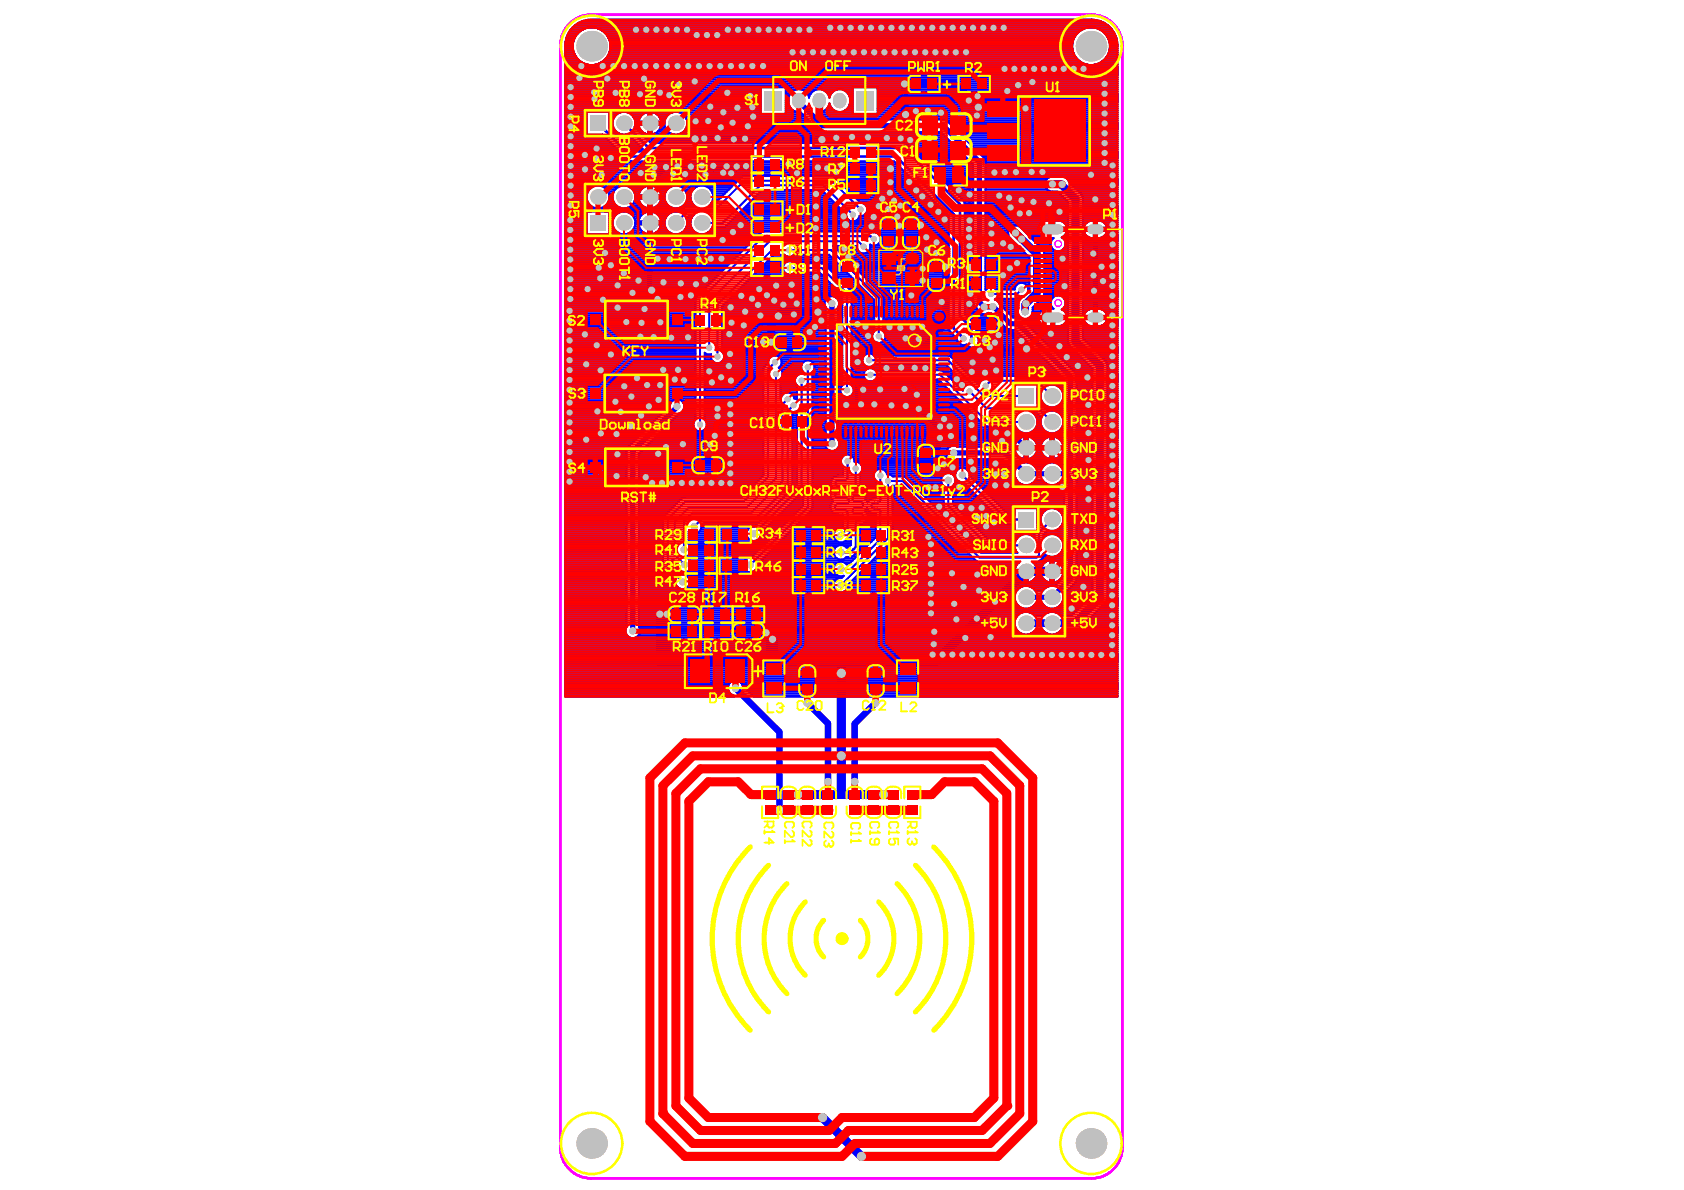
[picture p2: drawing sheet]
<svg xmlns="http://www.w3.org/2000/svg" width="297mm" height="210mm" viewBox="0 0 297 210" stroke-linecap="round" stroke-linejoin="round" font-family="sans-serif">
<path d="M104.2 2.6h88.4a5.4 5.4 0 0 1 5.4 5.4v194.5a5.4 5.4 0 0 1-5.4 5.4h-88.4M104.3 2.6a5.4 5.4 0 0 0-5.5 5.4v194.5a5.4 5.4 0 0 0 5.5 5.4M104.3 2.6a5.4 5.4 0 0 0-5.5 5.4v194.5a5.4 5.4 0 0 0 5.4 5.4" fill="none" stroke="#f0f" stroke-width=".46"/>
<g fill="none" stroke="#f0f" stroke-width=".18">
<circle cx="186.6" cy="43" r=".59"/>
<circle cx="186.6" cy="53.4" r=".59"/>
</g>
<g fill="none" stroke="#00f" stroke-width=".37">
<path d="M99.7 9.6h1.6M99.7 10h1.8M99.7 8.1h1.3M99.7 8.9h1.4M99.7 8.5h1.3M99.7 7.8h1.3M99.8 7.4h1.3M99.8 7h1.4M99.9 6.7h1.5M100 6.3h1.6M106.5 33h2.5M106.7 36.3h2.1"/>
<path d="M107 33.4h1.6M107.1 35.9h1.3M107.2 33.7h1.1M107.3 35.6h.9M107.4 34.1h.7M107.4 35.2h.7M107.5 34.5h.6M107.5 38.9h.6M107.5 39.2h.5M107.5 39.6h.6M107.5 40h.6M107.5 37.8h1.3"/>
<path d="M107.5 38.1h.9M107.5 20.6h.9M107.5 20.9h.7M107.5 21.3h.6M107.5 21.7h.5M107.5 22.4h.7M107.5 22h.6M107.7 22.8h.6M108.1 23.1h.5M109.6 24.6h2.1M109.9 25h2.2M110.3 25.3h2.1"/>
<path d="M112 35.2h.7M112 38.9h.7M112 21.3h.7M112 22h.6M112 39.6h.6M112.1 34.5h.5M112.1 39.2h.5M112.1 21.7h.5M120.5 36.3h.6M120.7 33.4h1.6M120.8 35.9h1.4M121 33.7h1"/>
<path d="M121 35.6h1M121.1 40h.8M121.1 34.1h.8M121.2 35.2h.6M121.2 38.9h.6M121.2 39.6h.6M121.2 34.5h.6M121.2 39.2h.6M121.5 36.2h.9M121.6 38.1h.6M121.8 37.9h.6M125.1 36.2h.7"/>
<path d="M125.4 35.9h.7M125.6 35.6h.8M125.7 35.2h1.1M107.5 40.3h.8M107.5 40.7h1.1M120.7 40.7h1.6M120.9 40.3h1.1M120.6 71.1h2.1M120.6 72.2h2.1M120.7 71.8h2M124.3 63.7h1.4M124.3 63.4h1.2"/>
<path d="M124.3 62.6h1.1M124.3 63h1.1M118.6 98.9h.3M118.6 99.6h.9M118.6 99.2h.6M118.9 100h.6M119.5 99.5l-.9-.9v1.1M121.5 94.1h.6M121.5 93.7v2.3M122.2 90.4l-1.5 1.6M119.3 100.3h.4"/>
</g>
<path d="M114.6 39.3v1.8M117.1 29.8h1.6M128.2 29.8h1.7M114.6 50.9l.3 .3" fill="none" stroke="#00f" stroke-width=".91"/>
<path d="M117.7 116.7l-.1 .1" fill="none" stroke="#00f" stroke-width="1.4"/>
<circle cx="133" cy="94.1" r=".18" fill="#00f"/>
<path d="M135.9 116.8h.7" fill="none" stroke="#00f" stroke-width="1.6"/>
<path d="M136.3 112.8l.3 .3" fill="none" stroke="#00f" stroke-width="1.4"/>
<g fill="none" stroke="#00f" stroke-width=".37">
<path d="M139.1 17.6v.3M137.7 69.6h.4M139 69.2h1.6M139.8 79.5h.8M139.8 79.8h.8M139.8 79.1h.8M139.8 76.6h.8M139.8 76.9h.8M139.8 77.3h.8M139.8 75.5h.8M139.8 75.8h.8M139.8 77.6h.8"/>
<path d="M139.8 78h.8M139.8 76.2h.8M139.8 78.4h.8M139.8 73.3h.8M139.8 73.6h.8M139.8 72.9h.8M139.8 74.4h.8M139.8 74h.8M139.8 74.7h.8M139.8 69.6h.8M139.9 72.7l-.1 .1M140 70h.6"/>
<path d="M140.3 70.3h.3M140.6 68v2.5M141.7 65.6v.4M143.1 63.7h2.5M143.3 69.6h2.3M143.3 76.6h2.3M143.3 76.9h2.3M143.3 77.3h2.3M143.3 75.5h2.3M143.3 75.8h2.3M143.3 77.6h2.3M143.3 78h2.2"/>
<path d="M143.3 76.2h2.3M143.3 78.4h2.2M143.3 73.3h2.3M143.3 73.6h2.3M143.3 72.9h2.3M143.3 74.4h2.3M143.3 74h2.3M143.3 74.7h2.3M143.3 69.2h2.3M143.3 70h2.3M143.3 70.3h2.3M143.3 71.8h2.3"/>
<path d="M143.3 72.2h2.3M143.3 72.5h2.3M143.3 70.7h2.3M143.3 68.5h2.3M143.3 68.9h2.3M143.3 68.1h2.3M143.3 71.1h2.3M143.3 66.3h2.3M143.3 66.7h2.3M143.3 65.9h2.3M143.3 67.4h2.3M143.3 67h2.3"/>
<path d="M143.4 65.6h2.2M143.6 65.2h2M143.7 64.5h1.9M143.7 64.8h1.9M135.3 93h2.5M135.6 92.6h2.6M138.9 89.4h2.6M139.3 89h2.4M139.7 88.6h2M139.8 82.8h.8M139.8 83.1h.8M139.8 83.5h.8"/>
<path d="M139.8 83.9h.8M139.8 85.3h.8M139.8 85h.8M139.8 84.2h.8M139.8 84.6h.8M139.8 85.7h.5M139.8 81.3h.8M139.8 81.7h.8M139.8 80.9h.8M139.8 82h.8M139.8 80.6h.8M139.8 80.2h.8"/>
<path d="M140 88.3h1.7M140.4 87.9h1.3M140.8 87.5h.9M141.1 87.2h.6M141.7 86.6v2.6"/>
</g>
<path d="M140.9 17.7v.2M143.9 36.4v.5M144.9 24.5l.1 .1" fill="none" stroke="#00f" stroke-width=".91"/>
<circle cx="148.4" cy="116.8" r=".8" fill="#00f"/>
<path d="M148.8 101.5l-.3 .4" fill="none" stroke="#00f" stroke-width=".37"/>
<circle cx="148.3" cy="94.4" r=".18" fill="#00f"/>
<g fill="none" stroke="#00f" stroke-width=".37">
<path d="M146.1 18.7h.4M149.7 18.7h.7M149.8 16.9h.6M149.9 18.4h.5M149.9 17.3h.5M149.9 18h.5M149.9 17.6h.5M149.9 17.6v.3M146.1 47.3h2.5M146.5 47.6h2.5M146.8 48h2.5M147.4 52.4h1.2"/>
<path d="M147.8 52.8h.8M147.8 57.2h.8M147.8 59.7h.8M147.8 59.4h.8M147.8 57.9h.8M147.8 58.3h.8M147.8 57.5h.8M147.8 59h.8M147.8 58.6h.8M147.8 54.2h.8M147.8 55h.8M147.8 55.3h.8"/>
<path d="M147.8 54.6h.8M147.8 56.1h.8M147.8 56.4h.8M147.8 55.7h.8M148 53.9h.6M148 53.5h.6M149.8 50.9h2.4M150.1 51.3h2.5M150.2 51.7h2.8M151.4 42.6l.9 .9M153.5 43.3h.2M147.8 70h1.2"/>
<path d="M147.8 68.1h.7M147.8 68.5h.5M147.8 69.2h.5M147.8 68.9h.4M147.8 69.6h.7M147.8 64.8h.8M147.8 65.2h.8M147.8 64.5h.8M147.8 65.9h.8M147.8 66.3h.8M147.8 65.6h.8M147.8 66.7h.8"/>
<path d="M147.8 67h.8M147.8 67.4h.8M147.8 60.8h.8M147.8 61.2h.8M147.8 63.7h.8M147.8 63.4h.8M147.8 61.9h.8M147.8 62.3h.8M147.8 61.6h.8M147.8 63h.8M147.8 62.6h.8M147.8 60.1h.8"/>
<path d="M150.2 65.2h2.6M150.2 64.5h2.4M150.2 65.9h2.1M150.2 66.3h2.2M150.2 65.6h2.3M150.2 66.7h2.3M150.2 67h2.6M150.2 63.7h1.9M150.2 63.4h1.9M150.2 63h2M150.2 62.6h2.3M147.8 90.8h.9v2.1l-.2 .2"/>
<path d="M147.8 89.9h1.2M147.8 87.8h1.4M147.8 88.9h1.4M147.9 84.7h1.1M148.7 83.1v.8h-.8M149.8 94.1h.3M150.1 93.8v2.3l-.1 .2M150.4 98.1h.7M150.8 97.8h.7M150.9 90.6h.8M150.9 87.4h.8M150.9 88.5h.8"/>
<path d="M150.9 89.5h.8M150.9 82.6v3.3M151.1 97.5l-.5 .5M151.2 97.4h.6M151.5 91.6h.2M151.5 86.4h.2M151.7 96.7h.9M151.8 96.3h1.1M151.8 83.5v2.1M154.3 90.6h.2M154.3 87.9h.2M154.3 88.7h.5"/>
<path d="M154.5 84.7v1.1M155.3 83.9v1.9M155.3 90.3v.1M157.5 86.4h2.1M157.5 86.8h2.5M157.5 85.7h1.4M157.5 84h1.7"/>
</g>
<path d="M161.9 39.3l.4 .4M146.7 78.2l.1 .1M151.8 61.5l-.5 .5" fill="none" stroke="#00f" stroke-width=".91"/>
<circle cx="163.9" cy="24.4" r=".18" fill="#00f"/>
<g fill="none" stroke="#00f" stroke-width=".37">
<path d="M164.5 89h1.9M164.9 89.4h1.6M165.6 90.1h1.3M166 90.5h1.3M168.1 86.4h3.1M168.1 85.7h2.4M168.2 92.6h1.3M168.2 83.9h.3M168.4 85.3h1.7M168.5 85h.7M168.5 84.6h.3M168.6 93h1.3"/>
<path d="M169.3 93.7h1.3M169.7 94.1h1.3"/>
</g>
<circle cx="169.8" cy="83.8" r=".18" fill="#00f"/>
<g fill="none" stroke="#00f" stroke-width=".37">
<path d="M171 38.9v3M172 54.1l.4 .4M172.2 57.8v1.4M174.1 55.3h.8M174.3 55.2h.3M174.9 58.2v.1M168.3 67.4h1.6M169 68.1h1.2M169.4 68.5h.5M171.9 67h1.3M172.2 67.4h.7M174.2 66.6l-.3 .3"/>
<path d="M171.9 96.3h1.3M172.2 96.7h1.3"/>
</g>
<path d="M168.2 57.9l1.8 1.8" fill="none" stroke="#00f" stroke-width=".46"/>
<circle cx="173.6" cy="54.1" r=".46" fill="#00f"/>
<g fill="none" stroke="#00f" stroke-width=".37">
<path d="M99.7 9.2h1.5M103.5 19.7v4M107.5 19.7v2.8M134.2 15.4v4.7M194 5.2h2.1M195 5.9h1.6M195.2 6.3h1.6M195.4 6.7h1.5M107.5 34.8h.5M107.5 38.5h.7M107.5 20.2h1.2M112.1 34.8h.5"/>
<path d="M121.2 38.5h.7M121.2 34.8h.6M121.8 37.9l-.7 .7M125.8 34.8h1.4M187.6 39.2h.8M188 39.6h.4M188.1 40h.3M191 39.6h.4M191 40h.2M191 39.2h.7M173.9 50.9h.2M179.3 43.1l2.3 2.3"/>
<path d="M179.5 53.7v1.3M179.9 56.1h.2M180 52.4h.3M180.1 40.2l1 1M180.2 52.3l-.2 .2M180.2 51.1l-.8 .8M180.4 52.2l-.5 .6M181 50.2h.6M181.3 50.6h.3M181.4 50.9h.2M181.6 51.1l-.3 .2M182.2 54.3v.7"/>
<path d="M182.8 42.9h2.5M182.9 53.5h2.4M183.2 43.3h2.2M183.6 43.6h1.9M183.7 52.8h1.8M183.9 44h1.9M184 52.4h1.8M184.7 54.5h1.1M186.9 57.5h1.5M187.3 54.6h1.1M187.4 41.8h1M187.5 52.4h.9"/>
<path d="M187.5 44h.9M187.7 54.2h.7M187.7 57.2h.7M187.8 52.8h.6M187.8 43.6h.6M187.8 55h.6M187.9 42.5h.5M187.9 41.4h.5M187.9 53.9h.5M187.9 43.3h.5M188 42.9h.4M188 53.5h.4"/>
<path d="M188.1 55.3h.3M188.1 41.1h.3M188.2 56.4h.2M191 57.2h.7M191 57.5h1.5M191 55h.5M191 55.3h.3M191 54.6h1.1M191 41.4h.5M191 41.1h.3M191 41.8h.9M120.7 71.4h2"/>
<path d="M136.7 63.9l-1.2 1.2M182.7 75.5h1.1M182.7 78h1.1M182.8 79.8h.9M182.8 72.9l.9 .8M182.8 73.6h.8M182.9 78.4h.7M182.9 79.5h.7M182.9 74h.7M183 74.7h.6M183 79.1h.5M183 74.4h.5"/>
<path d="M183 68.9h.4M183 70.3h.6M183 69.6h.6M183 70.7h.7M183 69.2h.6M183 71.1h1M183 70h.5M183.2 72l2.4 2.4M183.7 69.1l-.7-.6v2.7M184.1 71.8h1M186.5 76.2h1.2M186.6 77.3h1.1"/>
<path d="M186.6 68.1h1.1M186.9 72.9h.8M187 75.8h.7M187.1 77.6h.6M187.1 68.5h.6M187.2 71.1h.5M187.2 73.3h.5M187.3 75.5h.4M187.3 78h.4M187.3 68.9h.4M187.4 79.8h.3M187.4 70.7h.3"/>
<path d="M187.4 73.6h.3M187.5 78.4h.2M187.5 69.2h.2M187.5 79.5h.2M187.5 70.3h.2M187.5 74h.2M119 92v5.9M120.7 92v4.9M179.2 80.2h.2M179.5 80.6h.2M179.9 80.9h.6M182.7 84.7h1.2"/>
<path d="M182.8 100h.9M183 90.1h1.3M183 90.5h.9M183 90.8h.7M183 91.2h.6M183 91.6h.5M183 91.9h.6M183 92.3h.7M183 92.6h.4M183.3 97.9l-.5 .5M183.5 98.9h1.4M183.7 92.4l-.7 .6"/>
<path d="M183.8 98.5l-.4 .4M184.1 98.1h.9M184.1 94.3v.5M184.1 97.6v.3M184.1 97.8h.2M184.1 94.5h.4M186.5 85.3h1.2M186.6 94.5h1.1M186.8 80.6h.9M186.8 97.8h.9M186.8 90.1h.9M186.8 99.2h.9"/>
<path d="M186.9 82h.6M187 85h.7M187 93h.7M187 94.8h.7M187.2 80.2h.5M187.2 97.4h.5M187.2 90.5h.5M187.2 99.6h.5M187.2 84.7h.3M187.3 92.6h.4M187.3 95.2h.4M187.4 100h.3"/>
<path d="M187.4 90.8h.3M187.5 92.3h.2M187.5 95.6h.2M187.5 96.7h.2M187.5 91.2h.2M187.5 84.7l.2 .1M189.6 83l-.3 .3 .3 .3M117.2 100.6l1.9 1.9M182.7 106.5h1.2M182.7 101.8h1.1M182.9 101.4h.8M182.9 100.3h.7"/>
<path d="M183 101.1h.6M186.6 102.5h.2M186.8 108.4h2.4M187.1 108.6h1.9M187.1 111.3h2.5M187.3 101.8h.3M187.5 101.4h.2M187.5 100.3h.2M129.3 122.6l.2 .3"/>
</g>
<path d="M181 109.9h.7" fill="none" stroke="#00f" stroke-width="1"/>
<path d="M114.6 19.9v4.1l.6 .5M114.6 32.2v7.1M119.4 71.7v.1M181.1 61.4v.1M187.5 83.6h.5l.8 .8" fill="none" stroke="#00f" stroke-width=".91"/>
<path d="M187.1 32.5l.2 .2v-.2M136 56.8v3.6" fill="none" stroke="#00f" stroke-width="1.4"/>
<circle cx="140.7" cy="140.2" r=".8" fill="#00f"/>
<g fill="none" stroke="#00f" stroke-width=".37">
<path d="M142.4 16.6h.6M144.3 19.7l1.3 1.4M146 16.6h.6M147.8 56.8h.8M148 53.1h.6M139.8 75.1h.8M139.8 78.7h.8M140 71.5l-1 1M143.3 75.1h2.3M143.3 78.7h2.3M143.3 71.4h2.3M143.3 67.8h2.3"/>
<path d="M143.5 64.1h2.1M147.8 64.1h.8M147.8 67.8h.8M147.8 60.5h.8M139.8 82.4h.8M148.7 82.2v.9M150.9 92.2v4.3l-.9 .9M151.5 97.1l-.4 .4M151.5 97h.7M151.8 92.5v4"/>
</g>
<path d="M143.9 34.2v2.2" fill="none" stroke="#00f" stroke-width=".91"/>
<path d="M148.4 116.8v2M148.4 133.3v6.9" fill="none" stroke="#00f" stroke-width="1.6"/>
<circle cx="150.5" cy="96.9" r=".18" fill="#00f"/>
<g fill="none" stroke="#00f" stroke-width=".37">
<path d="M99.7 19.8h3.8M99.7 11.4h4M99.7 11.1h3M99.7 10.7h2.5M99.7 10.3h2.1M99.7 16.9h34.5M99.7 17.3h34.5M99.7 18h34.5M99.7 17.6h34.5M99.7 18.7h34.5M99.7 19.1h34.5M99.7 18.4h34.5"/>
<path d="M99.7 19.5h34.5M99.7 16.2h34.5M99.7 15.8h34.5M99.7 16.6h34.5M99.7 15.5h34.5M99.7 13.3h97.4M99.7 14h97.4M99.7 14.4h97.4M99.7 13.6h97.4M99.7 15.1h97.4M99.7 14.7h97.4M99.7 11.8h97.4"/>
<path d="M99.7 12.2h97.4M99.7 12.5h97.4M99.7 12.9h97.4M100.2 5.9h1.6M100.4 5.6h1.8M100.7 5.2h2.1M101 4.8h2.9M101.4 4.5h94M101.9 4.1h93M102.7 3.7h91.4M103.5 19.7h4M104.8 4.8h87.2"/>
<path d="M105 11.4h86.8M105.9 5.2h85M106 11.1h84.8M106.5 5.6h83.8M106.5 10.7h83.8M106.9 5.9h83M106.9 10.3h83M107.1 6.3h82.6M107.2 10h82.4M107.4 6.7h82M107.4 9.6h82M107.5 19.8h1.9"/>
<path d="M107.5 7h81.8M107.5 9.2h81.8M107.6 7.4h81.6M107.6 8.9h81.6M107.7 7.8h81.4M107.7 8.5h81.4M107.7 8.1h81.4M110.8 19.8h3.1M115.3 19.8h3.2M119.9 19.8h14.3M134.2 15.4h4.4v4.7h-4.4M138.6 19.8h2.7"/>
<path d="M138.6 16.9h.6M138.6 17.3h.5M138.6 18h.5M138.6 17.6h.5M138.6 18.7h.7M138.6 19.1h.9M138.6 18.4h.5M138.6 19.5h1.3M138.6 16.2h1.1M138.6 15.8h1.8M138.6 16.6h.8M138.6 15.5h11.8"/>
<path d="M139.1 17.9a1.83 1.83 0 0 0 2.1 1.8l3.2 3.2 .5 .3 21 .1 5.8 5.7v24.3l.3 .8M139.1 17.6a1.83 1.83 0 0 1 1.6-1.9 1.83 1.83 0 0 1 2 1.5 1.83 1.83 0 0 1 1.8-1.5 1.83 1.83 0 0 1 1.8 1.5 1.83 1.83 0 0 1 2-1.5 1.83 1.83 0 0 1 1.6 1.9M141.4 15.8h2.6M142.1 16.2h1.2M144.4 19.8h6M145.1 15.8h2.5M145.5 19.5h1.6M145.7 16.2h1.2M145.9 19.1h.8M148.7 15.8h1.7M149.1 19.5h1.3M149.3 16.2h1.1"/>
<path d="M149.5 19.1h.9M149.6 16.6h.8M149.9 17.9a1.83 1.83 0 0 1-1.6 1.9 1.83 1.83 0 0 1-2-1.5 1.83 1.83 0 0 1-2 1.4M150.4 15.4h4.4v4.7h-4.4zM154.8 19.8h42.3M154.8 16.9h42.3M154.8 17.3h42.3M154.8 18h42.3M154.8 17.6h42.3M154.8 18.7h42.3M154.8 19.1h42.3M154.8 18.4h42.3"/>
<path d="M154.8 19.5h42.3M154.8 16.2h42.3M154.8 15.8h42.3M154.8 16.6h42.3M154.8 15.5h42.3M192.9 4.8h2.9M193.1 11.4h4M194.1 11.1h3M194.6 5.6h1.8M194.6 10.7h2.5M195 10.3h2.1M195.3 10h1.8"/>
<path d="M195.5 9.6h1.6M195.6 7h1.4M195.6 9.2h1.5M195.7 7.4h1.4M195.7 8.9h1.4M195.8 7.8h1.3M195.8 8.5h1.3M195.8 8.1h1.3M197.1 8v114.9h-41.9a1.33 1.33 0 0 0-1.5 0h-10.5a1.33 1.33 0 0 0-1.6 0h-8.6l-2-2a1.33 1.33 0 0 0-2.2-.5 1.33 1.33 0 0 0 .5 2.2M197.1 8a4.5 4.5 0 0 0-4.5-4.5h-88.4a4.5 4.5 0 0 0-4.5 4.5v114.9h29.8M99.7 40h3.8M99.7 39.6h3.8"/>
<path d="M99.7 39.2h3.8M99.7 38.9h3.8M99.7 35.2h3.8M99.7 37.4h3.8M99.7 35.6h3.9M99.7 36.7h5.2M99.7 36.3h4.5M99.7 35.9h4.2M99.7 38.1h3.8M99.7 37.8h3.8M99.7 33h4.7M99.7 33.4h4.3"/>
<path d="M99.7 33.7h4M99.7 34.1h3.9M99.7 34.5h3.8M99.7 27.9h10.7M99.7 28.3h11.1M99.7 25.7h8.5M99.7 26.1h8.9M99.7 26.8h9.6M99.7 27.2h10M99.7 26.4h9.3M99.7 24.2h7.1M99.7 25h7.8"/>
<path d="M99.7 24.6h7.4M99.7 25.3h8.2M99.7 23.5h3.8M99.7 20.6h3.8M99.7 21.3h3.8M99.7 21.7h3.8M99.7 20.9h3.8M99.7 22.4h3.8M99.7 22.8h3.8M99.7 22h3.8M99.7 23.1h3.8M99.7 37h20.6"/>
<path d="M99.7 31.6h30.8M99.7 32.3h30M99.7 32.6h29.7M99.7 31.9h30.4M99.7 27.5h10.4M99.7 34.8h3.8M99.7 38.5h3.8M99.7 20.2h3.8M99.7 23.9h6.7M99.7 31.2h31.1M99.7 28.6h58.2M99.7 29.4h58.9"/>
<path d="M99.7 29.7h59.3M99.7 30.1h59.6M99.7 30.5h60M99.7 29h58.5M99.7 30.8h60.4M103.5 23.7h2.8l4.4 4.5 .7 .3h46.3l9.6 9.6v19.8l.3 .7 1.2 1.1a1.19 1.19 0 0 0 1.7 1.1 1.19 1.19 0 0 0 1.3 .4 1.19 1.19 0 0 0 .9-1.1M103.5 37.3h4v4h-4zM106 36.7h3.5M107.5 37.4h1.9M108.5 23.5h.6M108.8 23.9h2.2M109.2 24.2h2.1"/>
<path d="M110.6 36.7h3.5M110.7 25.7h2.1M110.7 37.4h3.3M111 26.1h2.2M111.1 33h2.5M111.3 36.3h2.1M111.3 37.8h2M111.4 20.2h1.9M111.4 26.4h2.1M111.5 33.4h1.7M111.7 35.9h1.3M111.7 38.1h1.3"/>
<path d="M111.7 20.6h1.3M111.8 33.7h1.1M111.9 35.6h.9M111.9 38.5h.9M111.9 20.9h.9M112 22.4a2.01 2.01 0 0 0-1.7-2.7 2.01 2.01 0 0 0-2.2 2.3 2.01 2.01 0 0 0 2.6 1.6l3.1 3.1h-2.1l-4.2-4.2M112 22.4l2.8 2.8h44.6l.5 .2 10 10 .3 .4v19.6l1.8 1.8M112 22.4h.7M112 40h.7M112 34.1h.7M112.3 22.8h.6M112.7 23.1h.5"/>
<path d="M113.1 23.5h.6M113.4 23.9h53.1M113.8 24.2h53.1M114.2 24.6h53M114.5 25h53.1M115.2 36.7h3.4M115.3 37.4h3.3M115.6 23.5h2.7M115.7 33h2.5M115.9 36.3h2M115.9 37.8h2M116 20.2h1.9"/>
<path d="M116.1 23.1h1.7M116.1 33.4h1.6M116.3 35.9h1.3M116.3 38.1h1.3M116.3 20.6h1.3M116.4 22.8h1.1M116.4 33.7h1.1M116.5 35.6h.9M116.5 38.5h.9M116.5 20.9h.9M116.5 22.4h.8M116.5 40h.8"/>
<path d="M116.5 34.1h.8M116.6 35.2h.7M116.6 38.9h.6M116.6 21.3h.6M116.6 22h.6M116.6 39.6h.6M116.6 34.5h.6M116.6 34.8h.6M116.6 39.2h.6M116.6 21.7h.6M119.8 36.7h.9M120.2 23.5h45.9"/>
<path d="M120.2 33h2.6M120.5 20.2h21.1M120.7 23.1h23.9M120.9 20.6h21.1M120.9 22.8h23.3M121.1 20.9h21.3M121.1 22.4h22.7M121.2 21.3h21.5M121.2 22h22.3M121.2 21.7h21.9M121.5 36.2l-.6 .3-1 .9a2.01 2.01 0 0 0-2.7 1.7 2.01 2.01 0 0 0 2.3 2.2 2.01 2.01 0 0 0 1.6-2.7M122.4 36.2a2.01 2.01 0 0 1-.1-2.9 2.01 2.01 0 0 1 2.9 0 2.01 2.01 0 0 1-.1 2.9"/>
<path d="M124.8 33h4.2M125.3 33.4h3.3M125.5 33.7h2.8M125.7 34.1h2.2M125.8 36.2l4.9-4.9 .6-.2h15.6l.4 .2 4.5 4.5a1.19 1.19 0 0 1 1.2 1.2 1.19 1.19 0 0 1-1.4 1.1 1.19 1.19 0 0 1-1.3 .9 1.19 1.19 0 0 1-1.1-1.2l-4.3-4.3h-10.4l-6.6 6.5-.4 .1h-1.9a2.01 2.01 0 0 1-3 .9 2.01 2.01 0 0 1-.2-3.1M125.8 34.5h1.7M128 40h39.3M128.4 39.6h38.9M128.7 39.2h38.6M129.1 38.9h20.7M129.5 38.5h19.9M129.8 38.1h19.5"/>
<path d="M130.2 37.8h19M130.6 37.4h18.2M130.9 37h17.5M131.3 36.7h16.8M131.7 36.3h16M132 35.9h15.3M132.4 35.6h14.6M132.8 35.2h13.8M133.1 34.8h13.1M133.5 34.5h12.4M133.9 34.1h11.6M134.2 33.7h10.9"/>
<path d="M144.7 20.2h52.4M145.1 20.6h52M145.5 20.9h51.6M145.6 21.1h21l.5 .3 6.4 6.4 .4 .8v22.6a1.19 1.19 0 0 1 1.8-.1h3.3a1.19 1.19 0 0 1 1.3-1.2 1.19 1.19 0 0 1 1 1.4M147.2 31.2h13.2M147.6 31.6h13.2M147.9 31.9h13.3M148.3 32.3h13.2M148.7 32.6h13.2M149 33h13.3M149.4 33.4h13.2M149.8 33.7h13.2"/>
<path d="M150.1 34.1h13.3M150.4 37.9l-5.2-5.2h-11.1l-6.6 6.6h-3.7M150.5 34.5h13.2M150.9 34.8h13.2M151.1 38.9h16.2M151.2 35.2h13.3M151.4 38.5h15.9M151.6 35.6h13.2M151.8 37l-5.1-5.1h-15.4l-5.2 5.2h-4.6l-2.3 2.2M151.9 38.1h15.4M152.4 35.9h12.8M152.7 37.8h14.3"/>
<path d="M152.8 36.3h12.8M152.9 37.4h13.7M153 36.7h12.9M153 37h13.3M159.8 25.3h8.2M160.2 25.7h8.1M160.6 26.1h8.1M161 26.4h8.1M161.3 26.8h8.1M161.7 27.2h8.1M162.1 27.5h8.1M162.4 27.9h8.1"/>
<path d="M162.8 28.3h8.1M163.2 28.6h8.1M163.5 29h8.1M163.9 29.4h7.8M163.9 24.4l7.1 7.1v7.4M164.3 29.7h7.4M164.6 30.1h7.1M165 30.5h6.7M165.4 30.8h6.3M165.7 31.2h6M166.1 31.6h5.6M166.5 31.9h5.2"/>
<path d="M166.8 32.3h4.9M167 21.3h30.1M167.2 32.6h4.5M167.4 21.7h29.7M167.6 33h4.1M167.8 22h29.3M167.9 33.4h3.8M168.1 22.4h29M168.3 33.7h3.4M168.5 22.8h28.6M168.7 34.1h3M168.9 23.1h28.2"/>
<path d="M169 34.5h2.7M169.2 23.5h27.9M169.4 34.8h2.3M169.6 23.9h27.5M169.8 35.2h1.9M170 24.2h27.1M170.1 35.6h1.6M170.2 35.9h1.5M170.2 40h1.5M170.2 39.6h1.5M170.2 39.2h1.5M170.2 38.9h1.5"/>
<path d="M170.2 37.4h1.5M170.2 36.7h1.5M170.2 36.3h1.5M170.2 38.1h1.5M170.2 37.8h1.5M170.2 37h1.5M170.2 38.5h1.5M170.3 24.6h26.8M170.7 25h26.4M171.1 25.3h26M171.4 25.7h25.7M171.8 26.1h25.3"/>
<path d="M172.2 26.4h24.9M172.5 26.8h24.6M172.9 27.2h24.2M173.3 27.5h23.8M173.6 27.9h23.5M173.8 28.3h23.3M173.9 40h4.5M173.9 39.6h9.5M173.9 39.2h9.9M173.9 38.9h14.5M173.9 35.2h14.1M173.9 37.4h14.5"/>
<path d="M173.9 35.6h14.4M173.9 36.7h14.5M173.9 36.3h14.5M173.9 35.9h14.5M173.9 38.1h14.5M173.9 37.8h14.5M173.9 33h10.5M173.9 33.4h10.8M173.9 33.7h11.4M173.9 34.1h13M173.9 34.5h13.3M173.9 37h14.5"/>
<path d="M173.9 31.6h10.8M173.9 32.3h10.4M173.9 32.6h10.4M173.9 31.9h10.5M173.9 34.8h13.7M173.9 38.5h14.5M173.9 31.2h11.4M173.9 28.6h23.2M173.9 29.4h23.2M173.9 29.7h23.2M173.9 30.1h23.2M173.9 30.5h23.2"/>
<path d="M173.9 29h23.2M173.9 30.8h23.2M179.8 40h3.4M183.5 39.5l.3-.3a5 5 0 0 1 3.4-.2 1.54 1.54 0 0 1 1 1.4 1.54 1.54 0 0 1-.9 1.5 1.32 1.32 0 0 1 .4 1.9 1.32 1.32 0 0 1-2 .2 1.32 1.32 0 0 1 .1-2 2.09 2.09 0 0 1-2.6-1.1v-.5zM187.4 31.2h9.7M188.2 31.6h8.9M188.5 31.9h8.6M188.8 32.3h8.3M189.2 32.6h7.9M189.5 33h7.6M189.9 33.4h7.2M190.3 33.7h6.8"/>
<path d="M190.6 34.1h6.5M190.6 34.1l-2-2a1.51 1.51 0 0 0-1.5-.9h-1.5a1.33 1.33 0 0 0-1.3 1.3 1.33 1.33 0 0 0 1.3 1.3h1l1.8 1.8v24.9l.4 .6 3.9 4v39.8l-3.7 3.7M190.6 34.1l.3 .5 .1 .5v24.6l3.9 3.9 .3 .4 .1 .5v41l-.1 .5-.3 .4-4.4 4.5-.4 .3-.5 .1M190.9 34.5h6.2M191 34.8h6.1M191 38.9h6.1M191 35.2h6.1M191 37.4h6.1M191 35.6h6.1M191 36.7h6.1M191 36.3h6.1M191 35.9h6.1"/>
<path d="M191 38.1h6.1M191 37.8h6.1M191 37h6.1M191 38.5h6.1M191.4 39.5a2.67 2.67 0 0 1 3.6 0 1.54 1.54 0 0 1 .1 1.6 1.54 1.54 0 0 1-1.3 .9 2.05 2.05 0 0 1-2.6-1.1l-.1-.5zM194.7 39.2h2.4M195.1 39.6h2M195.2 40h1.9M99.7 42.2h33.3M99.7 53.1h23M99.7 56.8h23M99.7 41.1h3.8"/>
<path d="M99.7 40.3h3.8M99.7 40.7h3.8M99.7 46.2h29.3M99.7 46.6h28.9M99.7 46.9h28.6M99.7 47.3h28.2M99.7 48h27.5M99.7 47.6h27.9M99.7 48.4h27.1M99.7 45.1h30.4M99.7 57.2h23M99.7 59.7h23"/>
<path d="M99.7 59.4h23M99.7 57.9h23M99.7 58.3h23M99.7 57.5h23M99.7 58.6h23M99.7 59h23M99.7 55.7h23M99.7 56.1h23M99.7 55.3h23M99.7 56.4h23M99.7 53.9h23M99.7 54.2h23"/>
<path d="M99.7 53.5h23M99.7 55h23M99.7 54.6h23M99.7 52h23.5M99.7 52.8h23M99.7 52.4h23.1M99.7 49.8h25.7M99.7 50.2h25.3M99.7 50.6h24.9M99.7 48.7h26.8M99.7 49.1h26.4M99.7 43.6h31.9"/>
<path d="M99.7 44h31.5M99.7 44.4h31.1M99.7 51.7h23.8M99.7 42.5h33M99.7 41.8h33.7M99.7 50.9h24.6M99.7 51.3h24.2M99.7 42.9h32.6M99.7 45.5h30M99.7 43.3h32.2M99.7 44.7h30.8M99.7 41.4h34.1"/>
<path d="M99.7 49.5h26M99.7 45.8h29.7M107.5 41.1h1.6M111.1 41.1h2.5M111.5 40.7h1.7M111.8 40.3h1.1M115.6 41.1h2.6M116.1 40.7h1.6M116.4 40.3h1.1M120.2 41.1h2.6M124.8 41.1h9.3M125.3 40.7h42"/>
<path d="M125.5 40.3h41.8M127.4 56.8h18.2M127.4 57.2h18.2M127.4 59.7h18.2M127.4 59.4h18.2M127.4 57.9h18.2M127.4 58.3h18.2M127.4 57.5h18.2M127.4 58.6h18.2M127.4 59h18.2M127.4 55.7h18.2M127.4 56.1h18.2"/>
<path d="M127.4 55.3h18.2M127.4 56.4h18.2M127.4 54.2h18.2M127.4 55h18.2M127.4 54.6h18.2M127.6 53.9h17.9M127.9 53.5h17.6M128.3 53.1h17.2M128.7 52.8h17M129 52.4h17.1M129.4 52h19.1M129.8 51.7h18.4"/>
<path d="M130.1 51.3h17.7M130.5 50.9h16.9M130.9 50.6h16.2M131.2 50.2h15.5M131.6 49.8h14.7M132 49.5h14M132.3 49.1h13.3M132.7 48.7h12.5M133.1 48.4h5.8M133.4 48h5M133.8 47.6h4.4M134.1 41.1l.6-.3 19.2 .1a1.32 1.32 0 0 1 1.4 1.3"/>
<path d="M134.1 41.1l-11.2 11.2-.2 .4v21.3a1.19 1.19 0 0 0-.1 1.7 1.19 1.19 0 0 0 1.7 0 1.19 1.19 0 0 0 0-1.7v-11.8a1.19 1.19 0 0 0 1.1 .3 1.19 1.19 0 0 0 1.4 1.6 1.19 1.19 0 0 0 .6-2.1v-7.9l9.1-9.2 1.9 .1a1.19 1.19 0 0 0 1.7-.1h6.1l8 8v5.5a1.19 1.19 0 0 0 0 1.7 1.19 1.19 0 0 0 1.7 0 1.19 1.19 0 0 0-.1-1.7v-5.9l-.1-.4-8.7-8.7h4M134.2 47.3h3.9M134.5 46.9h3.6M134.9 46.6h3.4M135.3 46.2h3.5M135.6 45.8h11.5M136 45.5h10.8M136.4 45.1h2.1M138.4 46.4a1.19 1.19 0 0 1 1.7 0h4.8l.4 .1 4.8 4.8 .1 .4v16.3a1.19 1.19 0 0 1 .1 1.7 1.19 1.19 0 0 1-1.7 0 1.19 1.19 0 0 1 0-1.7v-15.9l-4-4h-4.5a1.19 1.19 0 0 1-1.6 0 1.19 1.19 0 0 1-.1-1.7zM139.3 47.3h5.6l4.5 4.4v17.1M139.7 48.4h5.2M139.8 46.2h7.7"/>
<path d="M139.9 45.1h6.5M144.9 46.4l.6 .3M145.3 46.6h2.6M145.7 46.9h2.5M145.8 52.7a1.28 1.28 0 0 1 1.7-.2 1.28 1.28 0 0 1 .3 1.7v23.3a1.28 1.28 0 0 1-.9 2 1.28 1.28 0 0 1-1.3-1.8v-23.5a1.28 1.28 0 0 1 .2-1.5zM147.2 48.4h2.5M147.3 43.6h3.8M147.6 48.7h2.5M147.6 44h3.6M147.9 49.1h2.5M148 44.4h3.5M148.3 49.5h2.5"/>
<path d="M148.4 44.7h18.9M148.7 49.8h2.4M148.7 45.1h18.6M149 50.2h2.5M149.1 45.5h18.2M149.4 50.6h2.5M149.5 45.8h17.8M149.8 46.2h17.5M150.2 46.6h17.1M150.2 53.1h4M150.2 56.8h4M150.2 57.2h4"/>
<path d="M150.2 59.7h3.7M150.2 59.4h3.6M150.2 57.9h4M150.2 58.3h4M150.2 57.5h4M150.2 58.6h3.8M150.2 59h3.7M150.2 55.7h4M150.2 56.1h4M150.2 55.3h4M150.2 56.4h4M150.2 53.9h4"/>
<path d="M150.2 54.2h4M150.2 53.5h4M150.2 55h4M150.2 54.6h4M150.2 52h3.1M150.2 52.8h3.9M150.2 52.4h3.5M150.6 46.9h16.7M150.9 47.3h16.4M151.3 47.6h16M151.4 42.6h-15.7l-10.6 10.6v8.1M151.6 48h15.7"/>
<path d="M152 48.4h15.3M152.4 48.7h14.9M152.7 49.1h14.6M153.1 49.5h14.2M153.2 44.4h14.1M153.4 44h13.9M153.5 49.8h13.8M153.5 43.6h13.8M153.8 50.2h13.5M154.1 42.2l-.5-.5h-18.9l-11.2 11.2v22M154.2 50.6h13.1M154.6 43.3h12.7"/>
<path d="M154.6 50.9h12.7M154.6 41.1h12.7M154.9 51.3h12.4M155 59.3v-6.8l-8.4-8.4h-10.4l-9.6 9.6v9.2M155.1 42.9h12.2M155.1 41.4h12.2M155.3 42.5h12M155.3 41.8h12M155.3 51.7h12M155.3 42.2a1.19 1.19 0 0 1-1.8 .9 1.19 1.19 0 0 1-1 1.6 1.19 1.19 0 0 1-1.4-1.2M155.3 42.2h12M155.7 52h11.6"/>
<path d="M155.8 52.4h11.5M155.8 53.1h11.5M155.8 56.8h11.5M155.8 57.2h11.5M155.8 57.9h11.5M155.8 58.3h11.6M155.8 57.5h11.5M155.8 55.7h11.5M155.8 56.1h11.5M155.8 55.3h11.5M155.8 56.4h11.5M155.8 53.9h11.5"/>
<path d="M155.8 54.2h11.5M155.8 53.5h11.5M155.8 55h11.5M155.8 54.6h11.5M155.8 52.8h11.5M156 58.6h11.7M156.1 59.7h12.7M156.2 59h11.8M156.2 59.4h12.2M170.2 42.2h1.5M170.2 53.1h1.5M170.2 41.1h1.5"/>
<path d="M170.2 40.3h1.5M170.2 40.7h1.5M170.2 46.2h1.5M170.2 46.6h1.5M170.2 46.9h1.5M170.2 47.3h1.5M170.2 48h1.5M170.2 47.6h1.5M170.2 48.4h1.5M170.2 45.1h1.5M170.2 55.3h2.9M170.2 53.9h1.6"/>
<path d="M170.2 54.2h1.9M170.2 53.5h1.5M170.2 55h2.4M170.2 54.6h2.2M170.2 52h1.5M170.2 52.8h1.5M170.2 52.4h1.5M170.2 49.8h1.5M170.2 50.2h1.5M170.2 50.6h1.5M170.2 48.7h1.5M170.2 49.1h1.5"/>
<path d="M170.2 43.6h1.5M170.2 44h1.5M170.2 44.4h1.5M170.2 51.7h1.5M170.2 42.5h1.5M170.2 41.8h1.5M170.2 50.9h1.5M170.2 51.3h1.5M170.2 42.9h1.5M170.2 45.5h1.5M170.2 43.3h1.5M170.2 44.7h1.5"/>
<path d="M170.2 41.4h1.5M170.2 49.5h1.5M170.2 45.8h1.5M170.5 55.7h4.8M170.9 56.1h4.7M171 41.9v12.4l3.9 3.9M171.2 56.4h4.8M171.6 56.8h4.8M171.9 57.2h4.8M172 57.2l.2 .6M172.2 57.5h4.9M172.2 57.9h5.3"/>
<path d="M172.2 58.3h6.9M172.2 58.6h7.3M172.2 59h7.7M172.2 59.2l.3 .4 .2 .5M172.4 54.5a1.28 1.28 0 0 0 1.9 .7M172.4 59.4h7.8M172.6 59.7h8M173.9 42.2h4.4M173.9 41.1h3.9M173.9 40.3h4.2M173.9 40.7h4M173.9 46.2h7.7"/>
<path d="M173.9 46.6h7.7M173.9 46.9h7.7M173.9 47.3h7.7M173.9 48h7.7M173.9 47.6h7.7M173.9 48.4h7.7M173.9 45.1h7.4M173.9 49.8h7.7M173.9 50.2h5.5M173.9 50.6h5.2M173.9 48.7h7.7M173.9 49.1h7.7"/>
<path d="M173.9 43.6h5.9M173.9 44h6.3M173.9 44.4h6.6M173.9 42.5h4.8M173.9 41.8h4.1M173.9 42.9h5.2M173.9 45.5h7.7M173.9 43.3h5.5M173.9 44.7h7M173.9 41.4h4M173.9 49.5h7.7M173.9 45.8h7.7"/>
<path d="M174.6 55.2l.3 .1 2.6 2.6a1.73 1.73 0 0 0 1.6 .3l8.6 8.6v15l-.5 .5a2.01 2.01 0 0 0-3.3 .2h-1.2a2.02 2.02 0 0 0-2.1-.9l-2.5-2.5M174.8 51.9h4.6M175.5 50.9h3.5M175.6 52.8h4.3M176 53.1h3.6M176.3 53.5h3.2M176.6 53.9h2.9M176.9 54.2h2.6M177.3 54.6h2.2M177.7 55h1.8a1.33 1.33 0 0 0 1.3 1.3 1.33 1.33 0 0 0 1.4-1.3h1.4M178 55.3h1.6M178.4 55.7h1.3"/>
<path d="M179.9 52.8l-.3 .4-.1 .5M180 52.5l-.6 .2h-3.7l-.2 .2a1.28 1.28 0 0 1 .8 .7l2.4 2.4a1.73 1.73 0 0 1 1.6 .3l9.3 9.3 .3 .5v16.2l-.3 .7M180.1 40.2a1.33 1.33 0 0 0-1.9 0 1.33 1.33 0 0 0 0 1.8l1.1 1.1M180.3 40.3h2.9M180.4 56.4h2.8M180.4 52.2l-.2 .1M180.6 40.7h2.6M180.8 56.8h2.6M181 41.1h2.3M181.1 57.2h2.6M181.1 41.2l2.7 2.7 .3 .4 .1 .5v7.1l-.4 .7-1.6 1.7M181.4 41.4h2.1"/>
<path d="M181.5 57.5h3M181.6 56.1h1.6M181.6 45.4v5.7M181.7 41.8h2.3M181.9 57.9h6.5M181.9 55.7h1.3M182.1 42.2h3.6M182.1 55.3h1.2M182.2 54.6h1.9M182.2 54.2h3.4M182.2 58.3h6.2M182.5 42.5h2.9"/>
<path d="M182.6 53.9h2.8M182.6 58.6h5.8M183 59h5.4M183.3 53.1h2.1M183.3 59.4h5.1M183.7 59.7h4.7M184.1 44.4h4.3M184.2 52h4.2M184.2 44.7h4.2M184.2 51.7h4.2M184.2 46.2h4.2M184.2 46.6h4.2"/>
<path d="M184.2 46.9h4.2M184.2 47.3h4.2M184.2 48h4.2M184.2 47.6h4.2M184.2 48.4h4.2M184.2 45.1h4.2M184.2 49.8h4.2M184.2 50.2h4.2M184.2 50.6h4.2M184.2 48.7h4.2M184.2 49.1h4.2M184.2 50.9h4.2"/>
<path d="M184.2 51.3h4.2M184.2 45.5h4.2M184.2 49.5h4.2M184.2 45.8h4.2M185.8 54.5a1.32 1.32 0 0 1-.1-2 1.32 1.32 0 0 1 2 .1 1.32 1.32 0 0 1-.4 2 1.54 1.54 0 0 1 .9 1.7 1.54 1.54 0 0 1-1.5 1.2h-2a1.54 1.54 0 0 1-1.5-1.5 1.54 1.54 0 0 1 1.5-1.5M187.6 42.2h.8M187.9 53.1h.5M188 56.8h.4M191 42.2h6.1M191 53.1h6.1M191 56.8h.4M191 46.2h6.1"/>
<path d="M191 46.6h6.1M191 46.9h6.1M191 47.3h6.1M191 48h6.1M191 47.6h6.1M191 48.4h6.1M191 45.1h6.1M191 59.4h6.1M191 57.9h6.1M191 58.3h6.1M191 58.6h6.1M191 59h6.1"/>
<path d="M191 53.9h6.1M191 54.2h6.1M191 53.5h6.1M191 52h6.1M191 52.8h6.1M191 52.4h6.1M191 49.8h6.1M191 50.2h6.1M191 50.6h6.1M191 48.7h6.1M191 49.1h6.1M191 43.6h6.1"/>
<path d="M191 44h6.1M191 44.4h6.1M191 51.7h6.1M191 42.5h6.1M191 50.9h6.1M191 51.3h6.1M191 42.9h6.1M191 45.5h6.1M191 43.3h6.1M191 44.7h6.1M191 49.5h6.1M191 45.8h6.1"/>
<path d="M191.1 59.7h6M191.4 55.1a2.67 2.67 0 0 1 3.6 0 1.54 1.54 0 0 1 .1 1.6 1.54 1.54 0 0 1-1.3 .8 2.05 2.05 0 0 1-2.6-1l-.1-.5zM194 57.5h3.1M194.4 54.6h2.7M194.5 41.8h2.6M194.8 57.2h2.3M194.9 55h2.2M195 41.4h2.1M195.1 56.8h2M195.2 55.3h1.9M195.2 41.1h1.9M195.2 56.4h1.9"/>
<path d="M195.3 55.7h1.8M195.3 40.7h1.8M195.3 40.3h1.8M195.3 56.1h1.8M99.7 64.1h23M99.7 67.8h23M99.7 71.4h18.5M99.7 75.1h14.9M99.7 78.7h11.2M99.7 79.1h10.9M99.7 79.5h10.8M99.7 79.8h10.8"/>
<path d="M99.7 75.8h14.1M99.7 75.5h14.5M99.7 72.5h17.4M99.7 73.3h16.7M99.7 73.6h16.3M99.7 72.9h17.1M99.7 74h16M99.7 74.4h15.6M99.7 74.7h15.2M99.7 70.7h18.9M99.7 69.2h23M99.7 63h23"/>
<path d="M99.7 63.4h23M99.7 63.7h23M99.7 60.1h23M99.7 66.3h23M99.7 66.7h23M99.7 65.9h23M99.7 65.6h23M99.7 77.6h12.3M99.7 61.2h23M99.7 60.8h23M99.7 76.6h13.4M99.7 76.9h13"/>
<path d="M99.7 76.2h13.8M99.7 77.3h12.7M99.7 78h11.9M99.7 78.4h11.6M99.7 71.8h18.2M99.7 72.2h17.8M99.7 68.5h23M99.7 68.9h23M99.7 68.1h23M99.7 69.6h23M99.7 70h23M99.7 71.1h18.6"/>
<path d="M99.7 70.3h23M99.7 64.5h23M99.7 64.8h23M99.7 65.2h23M99.7 67.4h23M99.7 67h23M99.7 61.6h23M99.7 62.3h23M99.7 62.6h23M99.7 61.9h23M99.7 60.5h23M112.9 79.8h21.7"/>
<path d="M113.3 79.5h21.3M113.6 79.1h21M114 78.7h20.6M114.4 78.4h20.2M114.7 78h19.9M115.1 77.6h19.5M115.5 77.3h19.1M115.8 76.9h18.8M116.2 76.6h18.4M116.6 76.2h18M116.9 75.8h5.8M117.3 75.5h5.1"/>
<path d="M117.7 75.1h4.6M118 74.7h4.3M118.4 74.4h4M118.5 70.8a1.28 1.28 0 0 1 2 .2 1.28 1.28 0 0 1-.6 1.9l-7.2 7.2v30.5a1.28 1.28 0 0 1-1.1 2 1.28 1.28 0 0 1-1.1-2v-31.3l.3-.5 7.4-7.3zM118.8 74h3.9M119.1 73.6h3.6M119.5 73.3h3.2M119.9 72.9h2.8M120.2 70.7h2.5M120.4 72.5h2.3M124.2 75.8h10.4M124.3 64.1h11"/>
<path d="M124.3 67.8h10.3M124.3 71.4h10.3M124.3 72.5h10.3M124.3 73.3h10.3M124.3 73.6h10.3M124.3 72.9h10.3M124.3 74h10.3M124.3 70.7h10.3M124.3 69.2h10.3M124.3 66.3h10.3M124.3 66.7h10.3M124.3 65.9h10.3"/>
<path d="M124.3 65.6h10.3M124.3 71.8h10.3M124.3 72.2h10.3M124.3 68.5h10.3M124.3 68.9h10.3M124.3 68.1h10.3M124.3 69.6h10.3M124.3 70h10.3M124.3 71.1h10.3M124.3 70.3h10.3M124.3 64.5h10.6M124.3 64.8h10.4"/>
<path d="M124.3 65.2h10.3M124.3 67.4h10.3M124.3 67h10.3M124.5 75.5h10.1M124.5 74.4h10.1M124.7 75.1h9.9M124.7 74.7h9.9M127.4 60.1h18.2M127.4 61.2h18.2M127.4 60.8h18.2M127.4 61.6h18.2M127.4 61.9h18.2"/>
<path d="M127.4 60.5h18.2M127.4 63.7h8.1M127.6 62.3h18M127.6 63.4h8M127.7 62.6h17.9M127.7 63h8.2M135.5 65.1v19.1l-4.3 4.2h-10.3l-3.1 3.1v8.5l2.6 2.6M136.9 66v18.4l-5.2 5.1h-10.2l-2.5 2.5M137.4 64.8h3.9M137.5 63h8.1M137.7 70.5v-3.7a1.19 1.19 0 0 0-.3-1.9 1.19 1.19 0 0 0-.2-2.1 1.19 1.19 0 0 0-1.7 1.1 1.56 1.56 0 0 0-.9 1.2v18.7l-3.7 3.8h-10l-.4 .1-3.3 3.3-.2 .5M137.7 67.8h2.7"/>
<path d="M137.7 69.2h1.1M137.7 68.5h2.9M137.7 68.9h2.9M137.7 68.1h2.9M137.7 67.4h2.5M137.7 67h2.5M137.7 64.5h3.6M137.7 70.4a1.19 1.19 0 0 1 1.1-1.2 1.19 1.19 0 0 1 1.3 1.1l.5 .2M137.8 63.4h7.8M137.8 65.2h3.6M137.8 66.7h2.5M137.9 64.1h3.6"/>
<path d="M137.9 63.7h4M138 65.6h3.6M138 66.3h2.5M138.1 65.9h3.6M138.9 70.4l-.9 .9v13.6l-5.5 5.5h-10.3M139 72.5v13.3l-5.6 5.5h-9.4l-1.6 1.6M139.8 72.8v13l-.3 .6M139.9 72.7l.7-.2v12.9l-7.5 7.5a1.28 1.28 0 0 0-1.4 1.2 1.28 1.28 0 0 0 1.2 1.3 1.28 1.28 0 0 0 1.3-1.3M141.4 67.1v18.6l-8.4 8.4M141.7 65.6a1.19 1.19 0 0 1-.1-1.7 1.19 1.19 0 0 1 1.7 0 1.19 1.19 0 0 1 0 1.7v24.1l-.2 .4-9.5 9.4M141.7 66a1.19 1.19 0 0 0-1.4 .6 1.19 1.19 0 0 0 .3 1.4M142.5 64.8v24.7l-10.2 10.1"/>
<path d="M143.3 79.1h2.5M143.3 79.5h3.1M143.3 79.8h23.6M147.2 79.5h19.8M147.7 79.1h19.5M147.8 71.4h22.2M147.8 75.1h25.9M147.8 75.8h31.7M147.8 75.5h31.5M147.8 72.5h23.3M147.8 73.3h24M147.8 73.6h24.4"/>
<path d="M147.8 72.9h23.7M147.8 74h24.8M147.8 74.4h25.1M147.8 74.7h25.5M147.8 70.7h21.5M147.8 76.6h39.9M147.8 76.9h39.9M147.8 76.2h32.2M147.8 77.3h32.1M147.8 71.8h22.6M147.8 72.2h22.9M147.8 71.1h21.8"/>
<path d="M147.8 70.3h21.1M147.9 77.6h31.6M148 78.7h19.6M148 78h31.2M148.1 78.4h31M149.4 68.8h.1M149.8 70h18.7M150.2 64.1h2.1M150.2 67.8h16.1M150.2 60.1h3.9M150.2 61.2h20.8M150.2 60.8h19.4"/>
<path d="M150.2 64.8h17.2M150.2 67.4h15.8M150.2 61.6h32.2M150.2 62.3h32.9M150.2 61.9h32.6M150.2 60.5h4.5M150.3 69.6h17.9M150.4 68.1h16.3M150.5 69.2h17.3M150.5 68.5h16.6M150.6 68.9h16.8M153.3 63.5h13.9l6.3 6.3h7.5"/>
<path d="M153.5 66.1h12.4l8.3 8.3h6.8M154 64.5h13M154.1 62.6h29.4M154.3 67h11.3M154.3 65.2h13.4M155.3 60.5h13.8M155.9 60.1h13M166.5 65.6h1.6M166.8 65.9h1.7M167.2 66.3h1.6M167.6 66.7h1.6M167.9 63h16"/>
<path d="M167.9 67h1.7M168.2 63.4h16M168.6 63.7h16M168.7 67.8h1.6M168.8 78.7h10.2M169 64.1h16M169.3 64.5h16M169.7 64.8h16M170.1 65.2h16M170.4 65.6h16M170.8 65.9h16M171 69l3 3h9.2"/>
<path d="M171.2 66.3h16M171.5 66.7h2.6M171.9 61.2h10.1M172.4 60.8h9.3M172.6 60.5h8.7M172.7 60.1h8.3M173.9 68.1l.9-.9h8.1l2.7 2.6M173.9 66.9a1.19 1.19 0 0 0-1.2 .9l-4.9-4.8-.4-.3h-13.2a1.19 1.19 0 0 0-1.7 0 1.19 1.19 0 0 0 0 1.7 1.19 1.19 0 0 0 1.7 0h12.7l3.6 3.6a1.19 1.19 0 0 0-.7 .9l-3.4-3.4-.3-.2h-11.7a1.19 1.19 0 0 0-1.7 0 1.19 1.19 0 0 0 0 1.7 1.19 1.19 0 0 0 1.7-.1h11.1l8.3 8.2 .4 .1h4.9a2.01 2.01 0 0 0 3.1 .8 2.01 2.01 0 0 0 0-3.1h.6M174.8 66.3l-.6 .3M178.1 79.1l-.8-.3h-8.4a1.28 1.28 0 0 0-2 1.1 1.28 1.28 0 0 0 2 1.1h7.9l2.2 2.2a2.01 2.01 0 0 0 1.2 2.2 2.01 2.01 0 0 0 2.5-.7M178.1 79.1h.9M178.4 79.5h.6"/>
<path d="M178.8 79.8h.4M182 76.2h2.6M182 77.3h2.5M182.3 72.9h.6M182.4 75.8h1.7M182.5 77.6h1.6M182.6 73.3h.6M182.9 66.3l.5 .3 1.4 1.4a2.01 2.01 0 0 1 2.8 1.6 2.01 2.01 0 0 1-2.3 2.2 2.01 2.01 0 0 1-1.6-2.7M182.9 75.1h.8M183 78.7h.6M183.2 71.2l.5 .2 1.1 1.1a2.01 2.01 0 0 1 2.8 1.7 2.01 2.01 0 0 1-2.3 2.2 2.01 2.01 0 0 1-1.6-2.7M183.5 66.7h4"/>
<path d="M183.7 71.4h.6M183.9 67h3.8M184.1 60.1h4.3M184.3 67.4h3.4M184.4 60.5h4M184.5 72.2h3.2M184.6 67.8h3.1M184.8 60.8h3.7M185.2 61.2h3.6M185.5 61.6h3.7M185.9 61.9h3.6M186.1 71.8h1.6"/>
<path d="M186.2 72.5h1.5M186.3 62.3h3.6M186.6 62.6h3.7M186.8 71.4h.9M187 63h3.6M187.4 63.4h3.6M187.5 75.1h.2M187.7 63.7h3.7M188.1 64.1h3.6M188.5 64.5h3.6M188.8 64.8h3.7M189.2 65.2h3.5"/>
<path d="M189.6 65.6h3.1M189.8 65.9h2.9M189.9 66.3h2.8M189.9 67.8h2.8M189.9 71.4h2.8M189.9 75.1h2.8M189.9 78.7h2.8M189.9 79.1h2.8M189.9 79.5h2.8M189.9 79.8h2.8M189.9 75.8h2.8M189.9 75.5h2.8"/>
<path d="M189.9 72.5h2.8M189.9 73.3h2.8M189.9 73.6h2.8M189.9 72.9h2.8M189.9 74h2.8M189.9 74.4h2.8M189.9 74.7h2.8M189.9 70.7h2.8M189.9 69.2h2.8M189.9 66.7h2.8M189.9 77.6h2.8M189.9 76.6h2.8"/>
<path d="M189.9 76.9h2.8M189.9 76.2h2.8M189.9 77.3h2.8M189.9 78h2.8M189.9 78.4h2.8M189.9 71.8h2.8M189.9 72.2h2.8M189.9 68.5h2.8M189.9 68.9h2.8M189.9 68.1h2.8M189.9 69.6h2.8M189.9 70h2.8"/>
<path d="M189.9 71.1h2.8M189.9 70.3h2.8M189.9 67.4h2.8M189.9 67h2.8M191.5 60.1h5.6M191.8 60.5h5.3M192.2 60.8h4.9M192.6 61.2h4.5M192.9 61.6h4.2M193.3 61.9h3.8M193.7 62.3h3.4M194 62.6h3.1"/>
<path d="M194.4 63h2.7M194.8 63.4h2.3M195.1 63.7h2M195.3 64.1h1.8M195.3 67.8h1.8M195.3 71.4h1.8M195.3 75.1h1.8M195.3 78.7h1.8M195.3 79.1h1.8M195.3 79.5h1.8M195.3 79.8h1.8M195.3 75.8h1.8"/>
<path d="M195.3 75.5h1.8M195.3 72.5h1.8M195.3 73.3h1.8M195.3 73.6h1.8M195.3 72.9h1.8M195.3 74h1.8M195.3 74.4h1.8M195.3 74.7h1.8M195.3 70.7h1.8M195.3 69.2h1.8M195.3 66.3h1.8M195.3 66.7h1.8"/>
<path d="M195.3 65.9h1.8M195.3 65.6h1.8M195.3 77.6h1.8M195.3 76.6h1.8M195.3 76.9h1.8M195.3 76.2h1.8M195.3 77.3h1.8M195.3 78h1.8M195.3 78.4h1.8M195.3 71.8h1.8M195.3 72.2h1.8M195.3 68.5h1.8"/>
<path d="M195.3 68.9h1.8M195.3 68.1h1.8M195.3 69.6h1.8M195.3 70h1.8M195.3 71.1h1.8M195.3 70.3h1.8M195.3 64.5h1.8M195.3 64.8h1.8M195.3 65.2h1.8M195.3 67.4h1.8M195.3 67h1.8M99.7 89.7h10.8"/>
<path d="M99.7 86.1h10.8M99.7 93.4h10.8M99.7 97h10.8M99.7 97.8h10.8M99.7 97.4h10.8M99.7 100h10.8M99.7 98.5h10.8M99.7 98.9h10.8M99.7 98.1h10.8M99.7 99.6h10.8M99.7 99.2h10.8M99.7 94.1h10.8"/>
<path d="M99.7 93.7h10.8M99.7 94.8h10.8M99.7 95.2h10.8M99.7 94.5h10.8M99.7 95.6h10.8M99.7 95.9h10.8M99.7 96.7h10.8M99.7 96.3h10.8M99.7 90.1h10.8M99.7 91.2h10.8M99.7 90.5h10.8M99.7 91.6h10.8"/>
<path d="M99.7 90.8h10.8M99.7 92.3h10.8M99.7 92.6h10.8M99.7 91.9h10.8M99.7 93h10.8M99.7 88.6h10.8M99.7 89h10.8M99.7 88.3h10.8M99.7 89.4h10.8M99.7 86.8h10.8M99.7 87.2h10.8M99.7 86.4h10.8"/>
<path d="M99.7 87.9h10.8M99.7 87.5h10.8M99.7 83.1h10.8M99.7 83.5h10.8M99.7 84.2h10.8M99.7 83.9h10.8M99.7 84.6h10.8M99.7 85.7h10.8M99.7 85h10.8M99.7 85.3h10.8M99.7 82.8h10.8M99.7 80.2h10.8"/>
<path d="M99.7 80.9h10.8M99.7 81.3h10.8M99.7 81.7h10.8M99.7 82h10.8M99.7 80.6h10.8M99.7 82.4h10.8M112.7 89.7h5.7M112.7 86.1h19.7M112.7 93.4h4.3M112.7 97h4.3M112.7 97.8h4.3M112.7 97.4h4.3"/>
<path d="M112.7 100h4.3M112.7 98.5h4.3M112.7 98.9h4.3M112.7 98.1h4.3M112.7 99.6h4.3M112.7 99.2h4.3M112.7 94.1h4.3M112.7 93.7h4.3M112.7 94.8h4.3M112.7 95.2h4.3M112.7 94.5h4.3M112.7 95.6h4.3"/>
<path d="M112.7 95.9h4.3M112.7 96.7h4.3M112.7 96.3h4.3M112.7 90.1h5.4M112.7 91.2h4.3M112.7 90.5h5M112.7 91.6h4.3M112.7 90.8h4.6M112.7 92.3h4.3M112.7 92.6h4.3M112.7 91.9h4.3M112.7 93h4.3"/>
<path d="M112.7 88.6h6.8M112.7 89h6.5M112.7 88.3h7.2M112.7 89.4h6.1M112.7 86.8h19M112.7 87.2h18.6M112.7 86.4h19.3M112.7 87.9h7.6M112.7 87.5h18.2M112.7 83.1h21.9M112.7 83.5h21.9M112.7 84.2h21.5"/>
<path d="M112.7 83.9h21.9M112.7 84.6h21.2M112.7 85.7h20.1M112.7 85h20.8M112.7 85.3h20.4M112.7 82.8h21.9M112.7 80.2h21.9M112.7 80.9h21.9M112.7 81.3h21.9M112.7 81.7h21.9M112.7 82h21.9M112.7 80.6h21.9"/>
<path d="M112.7 82.4h21.9M117 91.5v8.5l.2 .6M118.6 99.7l1.7 1.7a1.28 1.28 0 0 1 1.4 1.2 1.28 1.28 0 0 1-1.3 1.3 1.28 1.28 0 0 1-1.3-1.4h-6.4M119 97.9l1.8 1.7M119.5 99.5a1.28 1.28 0 0 0 1.2 1.4 1.28 1.28 0 0 0 1.4-1.3M120.7 98.3a1.28 1.28 0 0 1 1.4 1.3M121.1 98.1h11.6M121.4 98.5h10.4M121.5 94.8h10.4M121.5 95.2h10.8M121.5 94.5h10.2M121.5 95.6h13.7"/>
<path d="M121.6 97.8h11.4M121.8 96.3h12.7M121.8 98.9h9.5M121.8 97.4h11.6M121.9 96.7h12.2M121.9 97h11.9M122 99.2h9.1M122 100h9.1M122.1 99.6h9M122.8 94.1h8.9M123.4 93.7h8.4M123.6 93.4h8.3"/>
<path d="M123.7 93h8.7M123.7 92.9a1.28 1.28 0 0 1-.8 1.2 1.28 1.28 0 0 1-1.4-.4M123.8 92.6h9.5M124.2 92.3h9.5M133.6 100h13.5M133.6 99.6h13.7M133.7 95.2h1.9M133.9 99.2h13.8M134 91.9l-.6 .3h-9.1l-.6 .6M134 94.8h2M134.2 94.5h2.1M134.2 94.1h2.5"/>
<path d="M134.3 98.9h16.1M134.5 93.7h2.6M134.6 98.5h13M134.9 95.9l-13.4 .1a1.28 1.28 0 0 1 .3 1.4 1.28 1.28 0 0 1-1.3 .8M134.9 93.4h2.5M135 98.1h12.3M135.4 97.8h11.7M135.7 97.4h11.4M136 92.3h2.5M136.1 97h11M136.4 91.9h2.5M136.5 96.7h10.8"/>
<path d="M136.7 91.6h2.6M136.8 96.3h10.9M137.1 91.2h2.5M137.2 95.9h12.9M137.5 90.8h2.5M137.6 95.6h10.2M137.8 90.5h2.6M137.9 95.2h9.4M138.2 90.1h2.5M138.3 94.8h8.8M138.6 89.7h2.5M138.7 94.5h8.4"/>
<path d="M139 94.1h8.1M139.4 93.7h7.8M139.8 93.4h7.8M140.1 93h8.5M140.5 92.6h8.2M140.9 92.3h7.8M141.2 91.9h7.5M141.6 91.6h7.1M141.7 89.2l-9.3 9.2a1.28 1.28 0 0 0-1.3 1.2 1.28 1.28 0 0 0 1.2 1.3 1.28 1.28 0 0 0 1.3-1.3M141.7 86.6l-7.5 7.4M142 91.2h6.7M142.3 90.8h6.4"/>
<path d="M142.7 90.5h4.2M143.1 90.1h3.5M143.3 89.7h3.2M143.3 86.1h3.6M143.3 88.6h3.4M143.3 89h3.2M143.3 88.3h3.5M143.3 89.4h3.2M143.3 86.8h3.3M143.3 87.2h3.2M143.3 86.4h3.5M143.3 87.9h3.3"/>
<path d="M143.3 87.5h3.2M143.3 83.1h5.4M143.3 83.5h5.4M143.3 84.2h3.7M143.3 83.9h4.5M143.3 84.6h3.4M143.3 85.7h3.4M143.3 85h3.3M143.3 85.3h3.3M143.3 82.8h5.4M143.3 80.2h5.8M143.3 80.9h5.1"/>
<path d="M143.3 81.3h5M143.3 81.7h5.1M143.3 82h5.2M143.3 80.6h5.3M143.3 82.4h5.4M147.8 88.9a.53 .53 0 0 0-.5 .5 .53 .53 0 0 0 .5 .5M147.9 84.7a.53 .53 0 0 0-.5 .5 .53 .53 0 0 0 .5 .5h1.5a.53 .53 0 0 1 .5 .6 .53 .53 0 0 1-.5 .5h-1.6a.53 .53 0 0 0-.5 .5 .53 .53 0 0 0 .5 .5M147.9 83.9a1.35 1.35 0 0 0-1.3 .8 1.35 1.35 0 0 0 .4 1.5 1.35 1.35 0 0 0 0 2.2 1.35 1.35 0 0 0-.5 1.5 1.35 1.35 0 0 0 1.3 .9M148.3 97.4h1.7M148.5 93.1a1.28 1.28 0 0 0-1.4 1.2 1.28 1.28 0 0 0 1.2 1.4 1.28 1.28 0 0 0 1.3-1.3M148.8 95.6h1.3M148.9 99.2h1.1"/>
<path d="M149 96.3h1l-.4 .3h-.3a1.28 1.28 0 0 0-1.8-.1 1.28 1.28 0 0 0 0 1.9 1.28 1.28 0 0 0 1.8-.1 1.35 1.35 0 0 0 1.3-.3M149 89.9l.4 .3 .1 .3v2.7l-1.2 1.2M149 98.5h1.7M149.2 87.8a.53 .53 0 0 1 .6 .6 .53 .53 0 0 1-.6 .5M149.3 95.2h.8M149.5 81.3v2.9l-.1 .2-.4 .3M149.5 94.8h.6M149.6 94.5h.5M149.9 80.2h17.1M150.1 93.8l-.5 .5M150.4 80.6h16.7M150.6 80.9h16.9"/>
<path d="M150.7 81.5a1.19 1.19 0 0 1 1.3 .6 1.19 1.19 0 0 1-.2 1.4M150.7 81.3h26.5M150.7 81.3a1.19 1.19 0 0 0-1.7-1.1 1.19 1.19 0 0 0-.3 2M150.9 87.4a.53 .53 0 0 0-.5 .6 .53 .53 0 0 0 .5 .5M150.9 89.5a.53 .53 0 0 0-.5 .6 .53 .53 0 0 0 .5 .5M150.9 85.9l.3 .4 .3 .1M151.5 91.6l-.3 .1-.3 .5M151.6 81.7h25.9M151.7 90.6a.53 .53 0 0 1 .5 .5 .53 .53 0 0 1-.5 .5M151.7 86.4a.53 .53 0 0 1 .5 .5 .53 .53 0 0 1-.5 .5M151.7 88.5a.53 .53 0 0 1 .5 .5 .53 .53 0 0 1-.5 .5M151.8 85.6a1.35 1.35 0 0 1 1.2 .9 1.35 1.35 0 0 1-.4 1.5l.4 .7a1.35 1.35 0 0 1 1.3-.8"/>
<path d="M151.8 96.5l-.3 .6M151.8 93.4h2.7M151.8 94.1h2.7M151.8 93.7h2.7M151.8 94.8h2.6M151.8 95.2h2.2M151.8 94.5h2.7M151.8 95.6h1.9M151.8 95.9h1.5M151.8 92.6h2.7M151.8 93h2.7M151.8 83.5h2.4"/>
<path d="M151.8 84.2h2.4M151.8 83.9h2.3M151.8 84.6h2.5M151.8 85h2.7M151.8 85.3h2.7M152 82h25.9M152 83.1h2.4M152.1 82.4h26.2M152.1 82.8h2.8M152.3 85.7h2.2M152.4 92.3h2.1M152.6 90.1h.6"/>
<path d="M152.6 87.9h1.4M152.8 100h26.3M152.8 86.1h1.7M152.8 91.9h1.7M152.8 88.3h.5M152.9 90.5h.8M152.9 87.5h1.6M153 86.4h1.5M153 91.6h1.5M153 90.8h1.5M153 87.2h1.5M153.1 86.8h1.4"/>
<path d="M153.1 91.2h1.4M153.1 99.6h26.3M153.5 99.2h26.2M153.9 98.9h18.2M154.2 98.5h17.5M154.3 90.6a1.35 1.35 0 0 1-1.4-1l-.3 .5a1.35 1.35 0 0 1 .4 1.4 1.35 1.35 0 0 1-1.2 1M154.3 88.7a.53 .53 0 0 0-.6 .5 .53 .53 0 0 0 .6 .5l.7 .1 .3 .5M154.5 90.6v4.2l-4.8 4.7h-.4a1.28 1.28 0 0 0-1.7-.2 1.28 1.28 0 0 0-.4 1.7 1.28 1.28 0 0 0 1.6 .5M154.5 85.8v2.1M154.6 98.1h16.8M154.9 97.8h16.1M155.3 85.8v2.4l-.3 .4-.2 .1"/>
<path d="M155.3 90.4v4.7l-5.3 5.3h-1.7M155.3 97.4h15.3M155.7 97h14.6M155.7 82.8h13.3M156 96.7h13.9M156.2 83.1h12.5M156.4 96.3h13.1M156.4 83.5h10.5M156.8 95.9h12.4M157.1 95.6h11.7M157.3 83.9h9M157.4 95.2h11"/>
<path d="M157.5 85.7v9.2l-.2 .4-7.7 7.8M157.5 89.7h5.4M157.5 86.1h1.8M157.5 93.4h9.1M157.5 94.1h9.8M157.5 93.7h9.5M157.5 94.8h10.6M157.5 94.5h10.2M157.5 90.1h5.8M157.5 91.2h6.9M157.5 90.5h6.2M157.5 91.6h7.3"/>
<path d="M157.5 90.8h6.5M157.5 92.3h8M157.5 92.6h8.4M157.5 91.9h7.6M157.5 93h8.7M157.5 88.6h4.3M157.5 89h4.7M157.5 88.3h4M157.5 89.4h5.1M157.5 87.2h2.9M157.5 87.9h3.6M157.5 87.5h3.2"/>
<path d="M157.5 84l-.5-.3h-.5a1.19 1.19 0 0 0-1.8-.9 1.19 1.19 0 0 0-.2 1.9M158.9 85.7l13.4 13.4 .4 .1h7.1a2.01 2.01 0 0 0-.3 2.9 2.01 2.01 0 0 0 3 0 2.01 2.01 0 0 0-.3-2.9 1.31 1.31 0 0 0 1.2-.3M159.2 84l.6 .3 13.3 13.2h6.4l-.4-.5h-4.9l-.6-.2-7-7.1-.2-.5v-3.5M159.8 84.2h6.3M160.1 84.6h5.9M160.5 85h5.5M160.9 85.3h5.2M161.2 85.7h5.2M161.6 86.1h4.8M162 86.4h4.4M162.3 86.8h4.1M162.7 87.2h3.7"/>
<path d="M163.1 87.5h3.3M163.4 87.9h3M163.8 88.3h2.6M164.2 88.6h2.2M165.3 89.7h1.3M166.4 90.8h1.3M166.7 91.2h1.3M167.1 91.6h1.3M167.3 84.7v4.5l6.9 7h6.8M167.5 91.9h1.3M167.7 83.5h.8M167.8 92.3h1.3"/>
<path d="M168.1 86.1h2.8M168.1 88.6h5.3M168.1 88.3h5M168.1 86.8h3.5M168.1 87.2h3.9M168.1 87.9h4.6M168.1 87.5h4.2M168.2 89h5.6M168.5 89.4h5.7M168.9 89.7h5.6M168.9 93.4h1.3M169.3 90.1h5.6"/>
<path d="M169.6 90.5h5.7M169.8 83.8l7.8 7.8h3.4M170 90.8h5.6M170 94.5h1.3M170.4 91.2h5.6M170.4 94.8h1.3M170.5 82.8h8.1M170.7 91.6h5.7M170.8 95.2h1.3M170.9 83.1h8.1M171 83.5h8M171 83.9l6.9 6.9h1.1v-1.2h4v3.4"/>
<path d="M171 83.9h8M171 83.8a1.28 1.28 0 0 0-1.3-1.3 1.28 1.28 0 0 0-1.2 1.4 1.28 1.28 0 0 0 1.4 1.2l7.1 7.1 .6 .3h1.4v1.1h3.5l-.1 1.2a2.01 2.01 0 0 0-3.3 .6h-4.5l-6.5-6.5v-3.2a1.28 1.28 0 0 0 .1-1.9 1.28 1.28 0 0 0-1.9 0 1.28 1.28 0 0 0 .1 1.9M171.1 91.9h5.6M171.1 95.6h1.3M171.4 84.2h7.7M171.5 92.3h5.6M171.5 95.9h1.3M171.7 84.6h7.6M171.8 92.6h7.2M172.1 85h7.4M172.2 93h6.8M172.5 85.3h7.5"/>
<path d="M172.6 93.4h6.4M172.6 97h6.5M172.8 85.7h14.9M172.9 93.7h9.6M173 97.4h6.4M173.2 86.1h14.5M173.3 94.1h9.1M173.6 86.4h14.1M173.7 94.5h6.3M173.9 86.8h13.8M174 94.8h5.5M174.3 87.2h13.4"/>
<path d="M174.4 95.2h4.8M174.7 87.5h13M175 87.9h12.7M175.4 88.3h12.3M175.8 88.6h11.9M176.1 89h11.6M176.5 89.4h11.2M176.9 89.7h2.1M177.2 90.1h1.8M177.6 90.5h1.4M180.3 81.3h7.4M181.5 80.9h3.6"/>
<path d="M181.7 81.7h3.2M182 85.3h2.6M182 94.5h.4M182.2 80.6h2.1M182.3 99.2h2M182.3 82h1.9M182.4 85h1.7M182.6 80.2h1.4M182.6 99.6h1.3M182.6 82.4h1.3M182.8 98.4h-10.1l-13.5-13.5h-2.6v10l-8.3 8.3M183 89.7h1.9"/>
<path d="M183.7 92.4a2.01 2.01 0 0 1 1.6-2.8 2.01 2.01 0 0 1 2.3 2.3 2.01 2.01 0 0 1-2.8 1.6l-.7 .8M183.9 84.7a2.01 2.01 0 0 0 3.3 0M184.1 97.9l-.2 .6h3.8M184.1 94.8a2.01 2.01 0 0 1 2.9 0 2.01 2.01 0 0 1 0 2.8 2.01 2.01 0 0 1-2.9 0M184.2 94.1h3.5M184.6 93.7h3.1M185.6 91.6l-2.3 2.3v4M186.1 80.9h1.6M186.1 98.1h1.6M186.2 89.7h1.5M186.2 98.9h1.5M186.2 81.7h1.5"/>
<path d="M186.6 93.4h1.1M187.4 97h.3M187.7 84.8v16.9l-1.7 1.7a2.02 2.02 0 0 0-2.1 .9h-1.2a2.01 2.01 0 0 0-3-.5 2.01 2.01 0 0 0 0 3.1 2.01 2.01 0 0 0 3-.4M189.5 83.1h3.2M189.5 83.5h3.2M189.6 83.6l.3 .8v17.7l-.3 .8M189.8 82.8h2.9M189.8 83.9h2.9M189.9 82.4h2.8M189.9 84.2h2.8M189.9 89.7h2.8M189.9 86.1h2.8"/>
<path d="M189.9 93.4h2.8M189.9 97h2.8M189.9 97.8h2.8M189.9 97.4h2.8M189.9 100h2.8M189.9 98.5h2.8M189.9 98.9h2.8M189.9 98.1h2.8M189.9 99.6h2.8M189.9 99.2h2.8M189.9 94.1h2.8M189.9 93.7h2.8"/>
<path d="M189.9 94.8h2.8M189.9 95.2h2.8M189.9 94.5h2.8M189.9 95.6h2.8M189.9 95.9h2.8M189.9 96.7h2.8M189.9 96.3h2.8M189.9 90.1h2.8M189.9 91.2h2.8M189.9 90.5h2.8M189.9 91.6h2.8M189.9 90.8h2.8"/>
<path d="M189.9 92.3h2.8M189.9 92.6h2.8M189.9 91.9h2.8M189.9 93h2.8M189.9 88.6h2.8M189.9 89h2.8M189.9 88.3h2.8M189.9 89.4h2.8M189.9 86.8h2.8M189.9 87.2h2.8M189.9 86.4h2.8M189.9 87.9h2.8"/>
<path d="M189.9 87.5h2.8M189.9 84.6h2.8M189.9 85.7h2.8M189.9 85h2.8M189.9 85.3h2.8M189.9 80.2h2.8M189.9 80.9h2.8M189.9 81.3h2.8M189.9 81.7h2.8M189.9 82h2.8M189.9 80.6h2.8M195.3 89.7h1.8"/>
<path d="M195.3 86.1h1.8M195.3 93.4h1.8M195.3 97h1.8M195.3 97.8h1.8M195.3 97.4h1.8M195.3 100h1.8M195.3 98.5h1.8M195.3 98.9h1.8M195.3 98.1h1.8M195.3 99.6h1.8M195.3 99.2h1.8M195.3 94.1h1.8"/>
<path d="M195.3 93.7h1.8M195.3 94.8h1.8M195.3 95.2h1.8M195.3 94.5h1.8M195.3 95.6h1.8M195.3 95.9h1.8M195.3 96.7h1.8M195.3 96.3h1.8M195.3 90.1h1.8M195.3 91.2h1.8M195.3 90.5h1.8M195.3 91.6h1.8"/>
<path d="M195.3 90.8h1.8M195.3 92.3h1.8M195.3 92.6h1.8M195.3 91.9h1.8M195.3 93h1.8M195.3 88.6h1.8M195.3 89h1.8M195.3 88.3h1.8M195.3 89.4h1.8M195.3 86.8h1.8M195.3 87.2h1.8M195.3 86.4h1.8"/>
<path d="M195.3 87.9h1.8M195.3 87.5h1.8M195.3 83.1h1.8M195.3 83.5h1.8M195.3 84.2h1.8M195.3 83.9h1.8M195.3 84.6h1.8M195.3 85.7h1.8M195.3 85h1.8M195.3 85.3h1.8M195.3 82.8h1.8M195.3 80.2h1.8"/>
<path d="M195.3 80.9h1.8M195.3 81.3h1.8M195.3 81.7h1.8M195.3 82h1.8M195.3 80.6h1.8M195.3 82.4h1.8M99.7 100.7h10.8M99.7 112h10.9M99.7 110.2h10.8M99.7 110.6h10.8M99.7 109.8h10.8M99.7 110.9h10.7"/>
<path d="M99.7 111.3h10.6M99.7 108.4h10.8M99.7 108.7h10.8M99.7 109.5h10.8M99.7 109.1h10.8M99.7 104.7h10.8M99.7 105.1h10.8M99.7 105.8h10.8M99.7 105.5h10.8M99.7 106.2h10.8M99.7 106.6h10.8M99.7 107.3h10.8"/>
<path d="M99.7 107.6h10.8M99.7 106.9h10.8M99.7 101.4h10.8M99.7 101.8h10.8M99.7 101.1h10.8M99.7 104h10.8M99.7 102.5h10.8M99.7 102.9h10.8M99.7 102.2h10.8M99.7 103.6h10.8M99.7 103.3h10.8M99.7 100.3h10.8"/>
<path d="M99.7 104.4h10.8M99.7 111.7h10.7M99.7 108h10.8M99.7 112.4h11.3M99.7 119.7h97.4M99.7 119.4h97.4M99.7 115.7h97.4M99.7 116.4h97.4M99.7 116.8h97.4M99.7 116.1h97.4M99.7 117.5h97.4M99.7 117.2h97.4"/>
<path d="M99.7 118.3h97.4M99.7 118.6h97.4M99.7 117.9h97.4M99.7 112.8h97.4M99.7 113.5h97.4M99.7 113.9h97.4M99.7 113.1h97.4M99.7 114.6h97.4M99.7 115h97.4M99.7 114.2h97.4M99.7 115.3h97.4M99.7 119h97.4"/>
<path d="M112.2 112.4h84.9M112.6 112h84.5M112.7 100.7h4.6M112.7 110.2h66.3M112.7 110.6h66.4M112.7 109.8h66.3M112.7 108.4h67M112.7 108.7h66.7M112.7 109.5h66.3M112.7 109.1h66.4M112.7 104.7h66.4M112.7 105.1h66.3"/>
<path d="M112.7 105.8h66.3M112.7 105.5h66.3M112.7 106.2h66.4M112.7 106.6h66.7M112.7 107.3h67.7M112.7 107.6h77.3M112.7 106.9h67M112.7 101.4h5.3M112.7 101.8h5.7M112.7 101.1h5M112.7 104h34.6M112.7 102.9h6.4"/>
<path d="M112.7 102.2h6.1M112.7 103.6h6.9M112.7 103.3h6.6M112.7 100.3h4.3M112.7 104.4h35.1M112.7 108h67.7M112.8 111.7h67.2M112.8 110.9h66.4M112.9 111.3h66.6M119.6 100.7h.5M120 101.1h27.3M120.8 101.4h26.8"/>
<path d="M121.2 103.6h25.9M121.4 101.8h27.2M121.5 100.7h10.1M121.5 103.3h25.6M121.6 102.2h26M121.7 102.9h25.4M121.7 102.5h25.6M121.8 100.3h9.5M133.1 100.7h14M133.4 100.3h13.7M148.5 101.9a1.28 1.28 0 0 0-1.4 1.2 1.28 1.28 0 0 0 1.2 1.4 1.28 1.28 0 0 0 1.3-1.3M148.9 104.4h30.3"/>
<path d="M149.4 104h30.1M149.6 103.6h30.4M149.6 103.3h36.5M149.8 102.9h36.7M150.2 102.5h29.8M150.6 102.2h28.9M150.9 101.8h28.3M151.3 101.4h27.8M151.7 101.1h27.3M152 100.7h27M152.4 100.3h26.6M181.6 107.3h3.4"/>
<path d="M181.6 108h3.3M182 102.5h2.6M182 111.7h2.6M182 103.6h2.5M182.3 106.9h2M182.3 108.4h2M182.4 111.3h1.7M182.4 102.2h1.7M182.5 104h1.6M182.6 106.6h1.3M183 100.7h.5M186.1 107.3h4.2"/>
<path d="M186.2 108h3.4M186.6 111.7h10.5M186.8 106.9h3.9M187 111.3h10.1M187.1 108.6a2.01 2.01 0 0 0-3.1 0h-1.5a2.01 2.01 0 0 0-2.9-.1 2.01 2.01 0 0 0 0 2.9 2.01 2.01 0 0 0 2.9-.1h1.5a2.01 2.01 0 0 0 3.1 0M187.2 106.6h3.9M187.4 106.2h4M187.5 105.8h4.3M187.6 105.1h4.9M187.6 105.5h4.6M187.7 104.7h5M188.1 104.4h4.6"/>
<path d="M188.5 104h4.2M188.8 103.6h3.9M189.2 103.3h3.5M189.6 102.9h3.1M189.6 102.9l-2.1 2a2.01 2.01 0 0 1-1.2 2.3 2.01 2.01 0 0 1-2.4-.7M189.8 102.5h2.9M189.9 102.2h2.8M189.9 100.7h2.8M189.9 101.4h2.8M189.9 101.8h2.8M189.9 101.1h2.8M189.9 100.3h2.8"/>
<path d="M190.4 110.9h6.7M190.8 110.6h6.3M191.1 110.2h6M191.5 109.8h5.6M191.9 109.5h5.2M192.2 109.1h4.9M192.6 108.7h4.5M193 108.4h4.1M193.3 108h3.8M193.7 107.6h3.4M194.1 107.3h3M194.4 106.9h2.7"/>
<path d="M194.8 106.6h2.3M195.1 106.2h2M195.3 105.8h1.8M195.3 100.7h1.8M195.3 104.7h1.8M195.3 105.1h1.8M195.3 105.5h1.8M195.3 101.4h1.8M195.3 101.8h1.8M195.3 101.1h1.8M195.3 104h1.8M195.3 102.5h1.8"/>
<path d="M195.3 102.9h1.8M195.3 102.2h1.8M195.3 103.6h1.8M195.3 103.3h1.8M195.3 100.3h1.8M195.3 104.4h1.8M99.7 122.6h29.6M99.7 121.6h28.7M99.7 121.9h28.8M99.7 121.2h28.7M99.7 122.3h29.1M99.7 120.1h29.7"/>
<path d="M99.7 120.5h29.1M99.7 120.8h28.8M130.1 120.1h67M130.7 120.5h66.4M130.9 120.8h66.2M131.3 121.2h65.8M131.6 121.6h65.5M132 121.9h65.1M132.4 122.3h64.7M132.7 122.6h9.6M142.5 122.6h11.8M154.6 122.6h42.5"/>
<circle cx="104.4" cy="8.2" r="3.3"/>
<circle cx="192.4" cy="8.2" r="3.3"/>
<circle cx="105.5" cy="34.7" r="2.01"/>
<circle cx="110.1" cy="39.3" r="2.01"/>
<circle cx="110.1" cy="34.7" r="2.01"/>
<circle cx="114.6" cy="34.7" r="2.01"/>
<circle cx="114.6" cy="39.3" r="2.01"/>
<circle cx="114.6" cy="21.7" r="2.01"/>
<circle cx="119.2" cy="34.7" r="2.01"/>
<circle cx="119.2" cy="21.7" r="2.01"/>
<circle cx="181" cy="79" r="2.01"/>
<circle cx="185.6" cy="79" r="2.01"/>
<circle cx="185.6" cy="100.8" r="2.01"/>
</g>
<g fill="none" stroke="#00f" stroke-width=".91">
<path d="M140.9 17.9l4.2 4.3h21.3l6.4 6.4v24.7l.8 .8h1.7l2.9 3h1.3l9.3 9.3v15.9l-1.3 1.3h-6.5l-3.7-3.7h-9.1M112.8 39.3h3.7M112.8 21.7h3.7M112.8 34.7h3.7M114.6 39.3v11.6M115.2 24.5h29.7M117.1 29.8l-2.5 2.4M118.7 29.8h9.5M129.9 29.8h27.2M143.9 36.9l2.4 2.4h15.6M185.7 38.5v1.9M193.2 38.9v18.6"/>
<path d="M146.7 53.5v24.7M151.3 58.7v12.7M166.7 47.1v10.3l-4.1 4.1h-10.8M174.9 58.3h3l1.9 1.9h.4M183.3 56h4.7M183.3 40.4h4.7M185.7 56v2M191.3 56h3.8M191.3 40.4h3.8M119.4 71.8l-7.8 7.8v31.7M149.3 71.4h12.2l3.9 3.9v7.3M165.4 77h13.6l2 2"/>
<path d="M179.2 79h3.6M179.9 60.3l1.2 1.1M181 77.2v3.6M183.7 79h3.7M185.6 77.2v3.6M185.6 99v3.6M188.8 84.4v17.7l-3.2 3.3h-4.6M179.2 100.8h3.6M181 100.8v1.8M183.7 100.8h3.7"/>
</g>
<path d="M172.6 18.9l-4.1-4.1h-9v5.2l.2 .2M185.6 32.5h1.5M187.3 32.7l2.4 2.4v25.1l4.3 4.3v41l-4.4 4.4h-7.9M144.3 55.1h-6.5l-1.8 1.7M179.1 41.1l3.8 3.7v6.8l-2.1 2.1v1.3M116.4 116.7v-8.4h1.3v8.4M135.1 111.6l.8 .7v4.5M136.6 113.1v3.7" fill="none" stroke="#00f" stroke-width="1.4"/>
<path d="M129.7 121.4l7.8 7.7v13.8M142.3 123.9l3.7 3.7v10.3M154.4 124l-3.6 3.7v10.2" fill="none" stroke="#00f" stroke-width="1.1"/>
<path d="M116.4 116.7l.1 .1h19.4M148.4 118.8v14.5M185.6 100.8h-4.6l-16.1 16h-28.3M140.7 140.2h15.2M145.1 197.1l6.9 6.9" fill="none" stroke="#00f" stroke-width="1.6"/>
<path d="M105.5 21.7l5.9 5.9h46.7l10.1 10.1v20.2M110.1 21.7l4.3 4.4h45l9.9 9.9v19.8l2 2v2.2l.2 .1" fill="none" stroke="#00f" stroke-width=".46"/>
<g fill="#c0c0c0">
<circle cx="111.6" cy="111.3" r=".64"/>
<circle cx="140.7" cy="140.2" r=".81"/>
<circle cx="137.5" cy="142.9" r=".81"/>
<circle cx="155.9" cy="140.1" r=".81"/>
<circle cx="175.3" cy="92.1" r=".55"/>
<circle cx="173.9" cy="92.8" r=".55"/>
<circle cx="174" cy="91" r=".55"/>
<circle cx="172.4" cy="91.3" r=".55"/>
<circle cx="170.4" cy="94.3" r=".55"/>
<circle cx="169.3" cy="93" r=".55"/>
<circle cx="168" cy="91.7" r=".55"/>
<circle cx="166.9" cy="90.7" r=".55"/>
<circle cx="165.7" cy="89.4" r=".55"/>
<circle cx="169.5" cy="89.4" r=".55"/>
<circle cx="171.3" cy="89.7" r=".55"/>
<circle cx="173.2" cy="89.6" r=".55"/>
<circle cx="175.6" cy="81.8" r=".55"/>
<circle cx="175.6" cy="83.7" r=".55"/>
<circle cx="175.5" cy="85.6" r=".55"/>
<circle cx="176.7" cy="77.8" r=".55"/>
<circle cx="166.5" cy="73.9" r=".55"/>
<circle cx="167.5" cy="75.2" r=".55"/>
<circle cx="165.8" cy="77.3" r=".55"/>
<circle cx="167.7" cy="76.9" r=".55"/>
<circle cx="166.5" cy="81.9" r=".55"/>
<circle cx="169.2" cy="85.9" r=".55"/>
<circle cx="165" cy="86" r=".55"/>
<circle cx="163.8" cy="86" r=".55"/>
<circle cx="171.7" cy="82.8" r=".55"/>
<circle cx="171.2" cy="81.4" r=".55"/>
<circle cx="171.4" cy="73.5" r=".55"/>
<circle cx="173.9" cy="68.1" r=".55"/>
<circle cx="173.7" cy="65.7" r=".55"/>
<circle cx="171" cy="69" r=".55"/>
<circle cx="192" cy="86.1" r=".55"/>
<circle cx="163.8" cy="94.7" r=".55"/>
<circle cx="167.3" cy="84.7" r=".64"/>
<circle cx="168" cy="82.4" r=".55"/>
<circle cx="169.8" cy="83.8" r=".64"/>
<circle cx="180.2" cy="51.1" r=".55"/>
<circle cx="191.8" cy="66.6" r=".55"/>
<circle cx="180.2" cy="60.2" r=".55"/>
<circle cx="181.1" cy="61.5" r=".64"/>
<circle cx="175.1" cy="63.4" r=".55"/>
<circle cx="192" cy="71.4" r=".55"/>
<circle cx="190.1" cy="64.5" r=".55"/>
<circle cx="192" cy="81.1" r=".55"/>
<circle cx="192" cy="76.4" r=".55"/>
<circle cx="177.5" cy="85.6" r=".55"/>
<circle cx="187.4" cy="85.9" r=".55"/>
<circle cx="156.6" cy="84.9" r=".55"/>
<circle cx="155.3" cy="83.9" r=".55"/>
<circle cx="146.4" cy="4.9" r=".55"/>
<circle cx="148.2" cy="4.9" r=".55"/>
<circle cx="150" cy="4.9" r=".55"/>
<circle cx="151.8" cy="4.9" r=".55"/>
<circle cx="153.6" cy="4.9" r=".55"/>
<circle cx="155.4" cy="4.9" r=".55"/>
<circle cx="157.2" cy="4.9" r=".55"/>
<circle cx="159" cy="4.9" r=".55"/>
<circle cx="160.8" cy="4.9" r=".55"/>
<circle cx="162.6" cy="4.9" r=".55"/>
<circle cx="164.4" cy="4.9" r=".55"/>
<circle cx="166.2" cy="4.9" r=".55"/>
<circle cx="168" cy="4.9" r=".55"/>
<circle cx="169.8" cy="4.9" r=".55"/>
<circle cx="171.6" cy="4.9" r=".55"/>
<circle cx="173.4" cy="4.9" r=".55"/>
<circle cx="175.2" cy="4.9" r=".55"/>
<circle cx="177" cy="4.9" r=".55"/>
<circle cx="112.2" cy="5.2" r=".55"/>
<circle cx="114" cy="5.2" r=".55"/>
<circle cx="115.8" cy="5.2" r=".55"/>
<circle cx="117.6" cy="5.2" r=".55"/>
<circle cx="119.4" cy="5.2" r=".55"/>
<circle cx="121.2" cy="5.2" r=".55"/>
<circle cx="122.9" cy="6.2" r=".55"/>
<circle cx="124.7" cy="6.2" r=".55"/>
<circle cx="126.5" cy="6.2" r=".55"/>
<circle cx="128.4" cy="5.2" r=".55"/>
<circle cx="130.2" cy="5.2" r=".55"/>
<circle cx="132" cy="5.2" r=".55"/>
<circle cx="133.8" cy="5.2" r=".55"/>
<circle cx="135.6" cy="5.2" r=".55"/>
<circle cx="137.4" cy="5.2" r=".55"/>
<circle cx="139.2" cy="5.2" r=".55"/>
<circle cx="141" cy="5.2" r=".55"/>
<circle cx="142.8" cy="5.2" r=".55"/>
<circle cx="144" cy="45.7" r=".55"/>
<circle cx="148.2" cy="57.9" r=".55"/>
<circle cx="151.3" cy="63.9" r=".55"/>
<circle cx="150.9" cy="62.2" r=".55"/>
<circle cx="152.3" cy="68.7" r=".55"/>
<circle cx="155.2" cy="68.7" r=".55"/>
<circle cx="168.8" cy="66.9" r=".55"/>
<circle cx="169.7" cy="67.9" r=".55"/>
<circle cx="163.2" cy="64.9" r=".55"/>
<circle cx="161.3" cy="64.9" r=".55"/>
<circle cx="159" cy="64.8" r=".55"/>
<circle cx="156.4" cy="64.9" r=".55"/>
<circle cx="159.5" cy="68.6" r=".55"/>
<circle cx="161.7" cy="69.6" r=".55"/>
<circle cx="165.8" cy="75.2" r=".55"/>
<circle cx="164" cy="73.4" r=".55"/>
<circle cx="162.1" cy="72.1" r=".55"/>
<circle cx="159.8" cy="71.6" r=".55"/>
<circle cx="157.2" cy="71.5" r=".55"/>
<circle cx="154.2" cy="71.3" r=".55"/>
<circle cx="151.9" cy="71.3" r=".55"/>
<circle cx="172.4" cy="101.4" r=".55"/>
<circle cx="175.5" cy="106.1" r=".55"/>
<circle cx="174.7" cy="112.4" r=".55"/>
<circle cx="164.7" cy="113.6" r=".55"/>
<circle cx="164.8" cy="111.4" r=".55"/>
<circle cx="168.3" cy="106.5" r=".55"/>
<circle cx="170.3" cy="112.5" r=".55"/>
<circle cx="172.3" cy="109.1" r=".55"/>
<circle cx="172.7" cy="104.2" r=".55"/>
<circle cx="168.7" cy="109.2" r=".55"/>
<circle cx="170" cy="103.5" r=".55"/>
<circle cx="167.9" cy="101.1" r=".55"/>
<circle cx="103.2" cy="59" r=".55"/>
<circle cx="103.4" cy="64.3" r=".55"/>
<circle cx="105.3" cy="60.9" r=".55"/>
<circle cx="106" cy="65.3" r=".55"/>
<circle cx="107.8" cy="62.5" r=".55"/>
<circle cx="103.4" cy="77.6" r=".55"/>
<circle cx="106" cy="76.4" r=".55"/>
<circle cx="108.8" cy="76.6" r=".55"/>
<circle cx="108.9" cy="80.1" r=".55"/>
<circle cx="108.8" cy="84" r=".55"/>
<circle cx="126.6" cy="72.1" r=".55"/>
<circle cx="126.6" cy="73.4" r=".55"/>
<circle cx="126.1" cy="76.9" r=".55"/>
<circle cx="125.3" cy="78.4" r=".55"/>
<circle cx="120.5" cy="78.3" r=".55"/>
<circle cx="117.5" cy="78.9" r=".55"/>
<circle cx="116.1" cy="80.1" r=".55"/>
<circle cx="116.2" cy="70.5" r=".55"/>
<circle cx="105.4" cy="72.6" r=".55"/>
<circle cx="113.1" cy="73.3" r=".55"/>
<circle cx="109.5" cy="72.6" r=".55"/>
<circle cx="108.6" cy="70.9" r=".55"/>
<circle cx="112.4" cy="66.7" r=".55"/>
<circle cx="110.1" cy="68.1" r=".55"/>
<circle cx="111.4" cy="69.9" r=".55"/>
<circle cx="116.4" cy="67.9" r=".55"/>
<circle cx="119" cy="66.9" r=".55"/>
<circle cx="120.6" cy="67.1" r=".55"/>
<circle cx="128.8" cy="62.4" r=".55"/>
<circle cx="125.6" cy="67.4" r=".55"/>
<circle cx="128.9" cy="67.1" r=".55"/>
<circle cx="128.6" cy="64.6" r=".55"/>
<circle cx="127.2" cy="66.6" r=".55"/>
<circle cx="125.1" cy="65.5" r=".55"/>
<circle cx="119.6" cy="65.2" r=".55"/>
<circle cx="117" cy="65.2" r=".55"/>
<circle cx="114.1" cy="67.9" r=".55"/>
<circle cx="114.5" cy="71.7" r=".55"/>
<circle cx="111.2" cy="75.2" r=".55"/>
<circle cx="192.4" cy="30.8" r=".55"/>
<circle cx="193.2" cy="35.2" r=".55"/>
<circle cx="194.6" cy="49.6" r=".55"/>
<circle cx="194.3" cy="47" r=".55"/>
<circle cx="193" cy="51.3" r=".55"/>
<circle cx="192.9" cy="48.6" r=".55"/>
<circle cx="192.8" cy="44.7" r=".55"/>
<circle cx="187.8" cy="50.5" r=".55"/>
<circle cx="187.4" cy="45.6" r=".55"/>
<circle cx="176.2" cy="59.1" r=".55"/>
<circle cx="175.7" cy="65.4" r=".55"/>
<circle cx="171.4" cy="65.6" r=".55"/>
<circle cx="171.5" cy="63.9" r=".55"/>
<circle cx="177.1" cy="83.6" r=".55"/>
<circle cx="177.7" cy="76.5" r=".55"/>
<circle cx="175.6" cy="76.3" r=".55"/>
<circle cx="171.7" cy="77.3" r=".55"/>
<circle cx="171.4" cy="75" r=".55"/>
<circle cx="189" cy="107.3" r=".55"/>
<circle cx="191.1" cy="103.5" r=".55"/>
<circle cx="191.6" cy="97.9" r=".55"/>
<circle cx="191.6" cy="93.6" r=".55"/>
<circle cx="192" cy="88.1" r=".55"/>
<circle cx="188.2" cy="63" r=".55"/>
<circle cx="186.9" cy="61.1" r=".55"/>
<circle cx="185.3" cy="58.9" r=".55"/>
<circle cx="176.9" cy="48.6" r=".55"/>
<circle cx="178.1" cy="47.3" r=".55"/>
<circle cx="179.4" cy="46.4" r=".55"/>
<circle cx="176.4" cy="57.2" r=".55"/>
<circle cx="173.7" cy="60" r=".55"/>
<circle cx="172.8" cy="61.8" r=".55"/>
<circle cx="174.6" cy="61.2" r=".55"/>
<circle cx="175.5" cy="60.4" r=".55"/>
<circle cx="171" cy="53.6" r=".55"/>
<circle cx="171.1" cy="51.8" r=".55"/>
<circle cx="162.1" cy="59.8" r=".55"/>
<circle cx="159.7" cy="59.7" r=".55"/>
<circle cx="162.7" cy="47.4" r=".55"/>
<circle cx="162.7" cy="49.5" r=".55"/>
<circle cx="160.7" cy="52.1" r=".55"/>
<circle cx="162.7" cy="57.6" r=".55"/>
<circle cx="161" cy="57.8" r=".55"/>
<circle cx="158.8" cy="57.8" r=".55"/>
<circle cx="156.9" cy="57.7" r=".55"/>
<circle cx="149" cy="43.9" r=".55"/>
<circle cx="149.6" cy="45.3" r=".55"/>
<circle cx="151" cy="46.8" r=".55"/>
<circle cx="153.1" cy="59.3" r=".55"/>
<circle cx="151.2" cy="57.2" r=".55"/>
<circle cx="152.7" cy="57.6" r=".55"/>
<circle cx="151" cy="60.8" r=".55"/>
<circle cx="134.6" cy="60.3" r=".55"/>
<circle cx="138.2" cy="53.7" r=".55"/>
<circle cx="132.6" cy="52.7" r=".55"/>
<circle cx="135.3" cy="52.1" r=".55"/>
<circle cx="131.4" cy="55" r=".55"/>
<circle cx="133.7" cy="53.8" r=".55"/>
<circle cx="136.6" cy="53" r=".55"/>
<circle cx="139.6" cy="52.1" r=".55"/>
<circle cx="140.5" cy="53.5" r=".55"/>
<circle cx="140" cy="55.5" r=".55"/>
<circle cx="134.1" cy="55.7" r=".55"/>
<circle cx="131.2" cy="57.4" r=".55"/>
<circle cx="139.6" cy="50.2" r=".55"/>
<circle cx="136.9" cy="50.4" r=".55"/>
<circle cx="133.9" cy="51" r=".55"/>
<circle cx="130.7" cy="52.2" r=".55"/>
<circle cx="128.9" cy="54.2" r=".55"/>
<circle cx="129" cy="56.9" r=".55"/>
<circle cx="128.7" cy="58.9" r=".55"/>
<circle cx="121.4" cy="59.5" r=".55"/>
<circle cx="118.4" cy="59.6" r=".55"/>
<circle cx="115.3" cy="59.5" r=".55"/>
<circle cx="113" cy="59.4" r=".55"/>
<circle cx="116.5" cy="56.8" r=".55"/>
<circle cx="113.2" cy="56.9" r=".55"/>
<circle cx="110.5" cy="56.8" r=".55"/>
<circle cx="103.6" cy="51" r=".55"/>
<circle cx="106.4" cy="52.9" r=".55"/>
<circle cx="108.9" cy="54.3" r=".55"/>
<circle cx="113.7" cy="54.5" r=".55"/>
<circle cx="121.9" cy="52.1" r=".55"/>
<circle cx="120" cy="52.4" r=".55"/>
<circle cx="116" cy="52.7" r=".55"/>
<circle cx="111.6" cy="51.7" r=".55"/>
<circle cx="108.9" cy="50.3" r=".55"/>
<circle cx="105.9" cy="49.1" r=".55"/>
<circle cx="105.6" cy="47.2" r=".55"/>
<circle cx="106.7" cy="44.6" r=".55"/>
<circle cx="107.7" cy="46.8" r=".55"/>
<circle cx="110" cy="48.2" r=".55"/>
<circle cx="112.6" cy="49.5" r=".55"/>
<circle cx="117" cy="49.8" r=".55"/>
<circle cx="120.1" cy="50" r=".55"/>
<circle cx="124.4" cy="49.3" r=".55"/>
<circle cx="122.8" cy="50.1" r=".55"/>
<circle cx="116" cy="45.6" r=".55"/>
<circle cx="118.1" cy="45.7" r=".55"/>
<circle cx="120.9" cy="45.7" r=".55"/>
<circle cx="123.2" cy="45.7" r=".55"/>
<circle cx="125.4" cy="45.6" r=".55"/>
<circle cx="127.2" cy="45.6" r=".55"/>
<circle cx="127.5" cy="42.3" r=".55"/>
<circle cx="129.3" cy="40.9" r=".55"/>
<circle cx="130.7" cy="39.7" r=".55"/>
<circle cx="103.2" cy="27.3" r=".55"/>
<circle cx="103.2" cy="29.9" r=".55"/>
<circle cx="106.1" cy="30.8" r=".55"/>
<circle cx="107.7" cy="27.9" r=".55"/>
<circle cx="105.2" cy="26.2" r=".55"/>
<circle cx="105.1" cy="27.9" r=".55"/>
<circle cx="118" cy="16.8" r=".55"/>
<circle cx="122.5" cy="14.4" r=".55"/>
<circle cx="104.8" cy="16.3" r=".55"/>
<circle cx="107.1" cy="13.9" r=".55"/>
<circle cx="113.6" cy="13.9" r=".55"/>
<circle cx="119.7" cy="14.9" r=".55"/>
<circle cx="116.4" cy="16.3" r=".55"/>
<circle cx="112.9" cy="16.6" r=".55"/>
<circle cx="108.6" cy="16.4" r=".55"/>
<circle cx="127.1" cy="22.5" r=".55"/>
<circle cx="129.2" cy="21.7" r=".55"/>
<circle cx="130.1" cy="19" r=".55"/>
<circle cx="127.6" cy="19.8" r=".55"/>
<circle cx="124.9" cy="21.3" r=".55"/>
<circle cx="122.7" cy="21.4" r=".55"/>
<circle cx="125.3" cy="18.8" r=".55"/>
<circle cx="128.3" cy="16.4" r=".55"/>
<circle cx="132.3" cy="16.9" r=".55"/>
<circle cx="132.7" cy="18.9" r=".55"/>
<circle cx="132.8" cy="20.6" r=".55"/>
<circle cx="131.9" cy="22.3" r=".55"/>
<circle cx="131.4" cy="24.5" r=".55"/>
<circle cx="129.4" cy="24.6" r=".55"/>
<circle cx="126.6" cy="24.3" r=".55"/>
<circle cx="124.2" cy="24.4" r=".55"/>
<circle cx="129" cy="30.5" r=".55"/>
<circle cx="127.6" cy="30.5" r=".55"/>
<circle cx="124.4" cy="30.8" r=".55"/>
<circle cx="120.8" cy="30.7" r=".55"/>
<circle cx="118.7" cy="30.7" r=".55"/>
<circle cx="115.3" cy="30.8" r=".55"/>
<circle cx="113" cy="30.5" r=".55"/>
<circle cx="115.4" cy="29.5" r=".55"/>
<circle cx="117.5" cy="29.5" r=".55"/>
<circle cx="119.5" cy="29.4" r=".55"/>
<circle cx="121.9" cy="29.4" r=".55"/>
<circle cx="123.8" cy="29.2" r=".55"/>
<circle cx="125.8" cy="29.3" r=".55"/>
<circle cx="128.2" cy="29.3" r=".55"/>
<circle cx="129.9" cy="29.4" r=".55"/>
<circle cx="131.6" cy="29.3" r=".55"/>
<circle cx="139.1" cy="28.9" r=".55"/>
<circle cx="140.6" cy="30.6" r=".55"/>
<circle cx="148.4" cy="29.2" r=".55"/>
<circle cx="147.5" cy="30.3" r=".55"/>
<circle cx="145.9" cy="29.7" r=".55"/>
<circle cx="144.3" cy="29.5" r=".55"/>
<circle cx="178.3" cy="43.6" r=".55"/>
<circle cx="176.9" cy="42.9" r=".55"/>
<circle cx="174.9" cy="43" r=".55"/>
<circle cx="174.9" cy="41.2" r=".55"/>
<circle cx="174.9" cy="39.5" r=".55"/>
<circle cx="171" cy="44.8" r=".55"/>
<circle cx="171" cy="43.4" r=".55"/>
<circle cx="170.9" cy="41.9" r=".55"/>
<circle cx="170.9" cy="40.4" r=".55"/>
<circle cx="171" cy="38.9" r=".55"/>
<circle cx="163.4" cy="41.8" r=".55"/>
<circle cx="163.5" cy="44" r=".55"/>
<circle cx="158.6" cy="39.8" r=".55"/>
<circle cx="158.3" cy="38.2" r=".55"/>
<circle cx="156.7" cy="36.9" r=".55"/>
<circle cx="155.6" cy="35.1" r=".55"/>
<circle cx="155" cy="36.4" r=".55"/>
<circle cx="154.1" cy="38.3" r=".55"/>
<circle cx="153.7" cy="39.9" r=".55"/>
<circle cx="151.8" cy="37" r=".55"/>
<circle cx="150.4" cy="37.9" r=".55"/>
<circle cx="148.8" cy="38.2" r=".55"/>
<circle cx="143.9" cy="36.4" r=".55"/>
<circle cx="143.9" cy="38.6" r=".55"/>
<circle cx="143.9" cy="40.2" r=".55"/>
<circle cx="142.8" cy="58.6" r=".55"/>
<circle cx="143.9" cy="48.9" r=".55"/>
<circle cx="143.9" cy="50.8" r=".55"/>
<circle cx="144" cy="52.8" r=".55"/>
<circle cx="144.9" cy="56.5" r=".55"/>
<circle cx="143.7" cy="57.7" r=".55"/>
<circle cx="158.8" cy="36.3" r=".55"/>
<circle cx="157.7" cy="35.4" r=".55"/>
<circle cx="157" cy="34" r=".55"/>
<circle cx="157.1" cy="32.1" r=".55"/>
<circle cx="165.5" cy="37.4" r=".55"/>
<circle cx="162.3" cy="39.7" r=".64"/>
<circle cx="165.2" cy="42.8" r=".55"/>
<circle cx="157.1" cy="29.8" r=".64"/>
<circle cx="162.7" cy="34.7" r=".55"/>
<circle cx="160.4" cy="32.1" r=".55"/>
<circle cx="161.6" cy="33.6" r=".55"/>
<circle cx="166.6" cy="38.7" r=".55"/>
<circle cx="164.1" cy="36.1" r=".55"/>
<circle cx="143.9" cy="34.2" r=".55"/>
<circle cx="166.1" cy="53.3" r=".55"/>
<circle cx="165.1" cy="44.6" r=".55"/>
<circle cx="158.9" cy="24.4" r=".55"/>
<circle cx="147.5" cy="24.3" r=".55"/>
<circle cx="150.3" cy="24.2" r=".55"/>
<circle cx="153.1" cy="24.2" r=".55"/>
<circle cx="156.4" cy="24.4" r=".55"/>
<circle cx="160.5" cy="24.7" r=".55"/>
<circle cx="166" cy="19.9" r=".55"/>
<circle cx="163.7" cy="19.5" r=".55"/>
<circle cx="161.5" cy="19.6" r=".55"/>
<circle cx="172.4" cy="17" r=".55"/>
<circle cx="170.9" cy="17.7" r=".55"/>
<circle cx="172.3" cy="20.4" r=".55"/>
<circle cx="180.9" cy="19.1" r=".55"/>
<circle cx="182.1" cy="14.5" r=".55"/>
<circle cx="179.6" cy="15" r=".55"/>
<circle cx="177.7" cy="16.1" r=".55"/>
<circle cx="183.9" cy="30.3" r=".55"/>
<circle cx="182" cy="30.3" r=".55"/>
<circle cx="179.2" cy="30.4" r=".55"/>
<circle cx="177.2" cy="30.4" r=".55"/>
<circle cx="175.4" cy="30.4" r=".55"/>
<circle cx="169.1" cy="33.6" r=".55"/>
<circle cx="171" cy="34.3" r=".55"/>
<circle cx="181.5" cy="37.6" r=".55"/>
<circle cx="179.9" cy="37.7" r=".55"/>
<circle cx="178.3" cy="36.6" r=".55"/>
<circle cx="176.3" cy="34.5" r=".55"/>
<circle cx="178" cy="34.9" r=".55"/>
<circle cx="180.2" cy="35.3" r=".55"/>
<circle cx="182.3" cy="35.6" r=".55"/>
<circle cx="185" cy="35.9" r=".55"/>
<circle cx="186.9" cy="37.3" r=".55"/>
<circle cx="164.2" cy="108.2" r=".55"/>
<circle cx="164.2" cy="106.4" r=".55"/>
<circle cx="164.2" cy="104.7" r=".55"/>
<circle cx="164.2" cy="103" r=".55"/>
<circle cx="164.2" cy="101.2" r=".55"/>
<circle cx="164.2" cy="99.5" r=".55"/>
<circle cx="164.2" cy="97.7" r=".55"/>
<circle cx="164.2" cy="96" r=".55"/>
<circle cx="164.5" cy="115.5" r=".55"/>
<circle cx="166.3" cy="115.5" r=".55"/>
<circle cx="168" cy="115.5" r=".55"/>
<circle cx="169.7" cy="115.5" r=".55"/>
<circle cx="171.5" cy="115.5" r=".55"/>
<circle cx="173.2" cy="115.5" r=".55"/>
<circle cx="175" cy="115.5" r=".55"/>
<circle cx="176.7" cy="115.5" r=".55"/>
<circle cx="178.4" cy="115.5" r=".55"/>
<circle cx="180.3" cy="115.5" r=".55"/>
<circle cx="182.1" cy="115.5" r=".55"/>
<circle cx="183.8" cy="115.5" r=".55"/>
<circle cx="185.5" cy="115.5" r=".55"/>
<circle cx="187.3" cy="115.5" r=".55"/>
<circle cx="189" cy="115.5" r=".55"/>
<circle cx="190.8" cy="115.5" r=".55"/>
<circle cx="192.5" cy="115.5" r=".55"/>
<circle cx="194.2" cy="115.5" r=".55"/>
<circle cx="196.2" cy="108.6" r=".55"/>
<circle cx="196.2" cy="110.3" r=".55"/>
<circle cx="196.2" cy="112" r=".55"/>
<circle cx="196.2" cy="113.8" r=".55"/>
<circle cx="196.2" cy="115.5" r=".55"/>
<circle cx="196.2" cy="92.9" r=".55"/>
<circle cx="196.2" cy="94.6" r=".55"/>
<circle cx="196.2" cy="96.3" r=".55"/>
<circle cx="196.2" cy="98.1" r=".55"/>
<circle cx="196.2" cy="99.8" r=".55"/>
<circle cx="196.2" cy="101.6" r=".55"/>
<circle cx="196.2" cy="103.3" r=".55"/>
<circle cx="196.2" cy="105" r=".55"/>
<circle cx="196.2" cy="106.8" r=".55"/>
<circle cx="196.2" cy="76.9" r=".55"/>
<circle cx="196.2" cy="78.6" r=".55"/>
<circle cx="196.2" cy="80.4" r=".55"/>
<circle cx="196.2" cy="82.1" r=".55"/>
<circle cx="196.2" cy="83.8" r=".55"/>
<circle cx="196.2" cy="85.6" r=".55"/>
<circle cx="196.2" cy="87.3" r=".55"/>
<circle cx="196.2" cy="89.1" r=".55"/>
<circle cx="196.2" cy="90.8" r=".55"/>
<circle cx="196.2" cy="61.1" r=".55"/>
<circle cx="196.2" cy="62.8" r=".55"/>
<circle cx="196.2" cy="64.6" r=".55"/>
<circle cx="196.2" cy="66.3" r=".55"/>
<circle cx="196.2" cy="68.1" r=".55"/>
<circle cx="196.2" cy="69.8" r=".55"/>
<circle cx="196.2" cy="71.6" r=".55"/>
<circle cx="196.2" cy="73.3" r=".55"/>
<circle cx="196.2" cy="75" r=".55"/>
<circle cx="196.2" cy="45.2" r=".55"/>
<circle cx="196.2" cy="47" r=".55"/>
<circle cx="196.2" cy="48.7" r=".55"/>
<circle cx="196.2" cy="50.4" r=".55"/>
<circle cx="196.2" cy="52.2" r=".55"/>
<circle cx="196.2" cy="53.9" r=".55"/>
<circle cx="196.2" cy="55.7" r=".55"/>
<circle cx="196.2" cy="57.4" r=".55"/>
<circle cx="196.2" cy="59.1" r=".55"/>
<circle cx="196.3" cy="29.2" r=".55"/>
<circle cx="196.3" cy="30.9" r=".55"/>
<circle cx="196.3" cy="32.7" r=".55"/>
<circle cx="196.3" cy="34.4" r=".55"/>
<circle cx="196.3" cy="36.2" r=".55"/>
<circle cx="196.3" cy="37.9" r=".55"/>
<circle cx="196.3" cy="39.6" r=".55"/>
<circle cx="196.3" cy="41.4" r=".55"/>
<circle cx="196.3" cy="43.1" r=".55"/>
<circle cx="194.8" cy="14.8" r=".55"/>
<circle cx="194.8" cy="16.5" r=".55"/>
<circle cx="194.8" cy="18.3" r=".55"/>
<circle cx="194.8" cy="20" r=".55"/>
<circle cx="194.8" cy="21.8" r=".55"/>
<circle cx="194.8" cy="23.5" r=".55"/>
<circle cx="194.8" cy="25.2" r=".55"/>
<circle cx="194.8" cy="27" r=".55"/>
<circle cx="194.8" cy="28.7" r=".55"/>
<circle cx="191.1" cy="12.1" r=".55"/>
<circle cx="189.4" cy="12.1" r=".55"/>
<circle cx="187.6" cy="12.1" r=".55"/>
<circle cx="185.9" cy="12.1" r=".55"/>
<circle cx="184.2" cy="12.1" r=".55"/>
<circle cx="182.4" cy="12.1" r=".55"/>
<circle cx="180.7" cy="12.1" r=".55"/>
<circle cx="178.9" cy="12.1" r=".55"/>
<circle cx="177.2" cy="12.1" r=".55"/>
<circle cx="170.4" cy="9.2" r=".55"/>
<circle cx="168.6" cy="9.2" r=".55"/>
<circle cx="166.8" cy="9.2" r=".55"/>
<circle cx="165" cy="9.2" r=".55"/>
<circle cx="163.2" cy="9.2" r=".55"/>
<circle cx="161.4" cy="9.2" r=".55"/>
<circle cx="159.6" cy="9.2" r=".55"/>
<circle cx="157.8" cy="9.2" r=".55"/>
<circle cx="156" cy="9.2" r=".55"/>
<circle cx="154.2" cy="9.2" r=".55"/>
<circle cx="152.4" cy="9.2" r=".55"/>
<circle cx="150.6" cy="9.2" r=".55"/>
<circle cx="148.8" cy="9.2" r=".55"/>
<circle cx="147" cy="9.2" r=".55"/>
<circle cx="145.2" cy="9.2" r=".55"/>
<circle cx="143.4" cy="9.2" r=".55"/>
<circle cx="141.6" cy="9.2" r=".55"/>
<circle cx="139.8" cy="9.2" r=".55"/>
<circle cx="134.6" cy="11.7" r=".55"/>
<circle cx="132.7" cy="11.7" r=".55"/>
<circle cx="130.8" cy="11.7" r=".55"/>
<circle cx="128.9" cy="11.7" r=".55"/>
<circle cx="127" cy="11.7" r=".55"/>
<circle cx="125.2" cy="11.7" r=".55"/>
<circle cx="123.3" cy="11.7" r=".55"/>
<circle cx="121.4" cy="11.7" r=".55"/>
<circle cx="119.5" cy="11.7" r=".55"/>
<circle cx="117.6" cy="11.7" r=".55"/>
<circle cx="115.7" cy="11.7" r=".55"/>
<circle cx="113.9" cy="11.7" r=".55"/>
<circle cx="112" cy="11.7" r=".55"/>
<circle cx="110.1" cy="11.7" r=".55"/>
<circle cx="108.2" cy="11.7" r=".55"/>
<circle cx="106.3" cy="11.7" r=".55"/>
<circle cx="104.9" cy="17.5" r=".55"/>
<circle cx="102.5" cy="11.7" r=".55"/>
<circle cx="100.7" cy="20.6" r=".55"/>
<circle cx="100.7" cy="18.9" r=".55"/>
<circle cx="100.7" cy="17.1" r=".55"/>
<circle cx="100.7" cy="15.4" r=".55"/>
<circle cx="102.2" cy="13.8" r=".55"/>
<circle cx="100.7" cy="36.2" r=".55"/>
<circle cx="100.7" cy="34.5" r=".55"/>
<circle cx="100.7" cy="32.8" r=".55"/>
<circle cx="100.7" cy="31" r=".55"/>
<circle cx="100.7" cy="29.3" r=".55"/>
<circle cx="100.7" cy="27.5" r=".55"/>
<circle cx="100.7" cy="25.8" r=".55"/>
<circle cx="100.7" cy="24" r=".55"/>
<circle cx="100.7" cy="22.3" r=".55"/>
<circle cx="100.6" cy="52.7" r=".55"/>
<circle cx="100.6" cy="51" r=".55"/>
<circle cx="100.6" cy="49.3" r=".55"/>
<circle cx="100.6" cy="47.5" r=".55"/>
<circle cx="100.6" cy="45.8" r=".55"/>
<circle cx="100.6" cy="44" r=".55"/>
<circle cx="100.6" cy="42.3" r=".55"/>
<circle cx="100.6" cy="40.6" r=".55"/>
<circle cx="100.6" cy="38.8" r=".55"/>
<circle cx="100.5" cy="68.8" r=".55"/>
<circle cx="100.5" cy="67" r=".55"/>
<circle cx="100.5" cy="65.3" r=".55"/>
<circle cx="100.5" cy="63.5" r=".55"/>
<circle cx="100.5" cy="61.8" r=".55"/>
<circle cx="100.5" cy="60" r=".55"/>
<circle cx="100.5" cy="58.3" r=".55"/>
<circle cx="100.5" cy="56.6" r=".55"/>
<circle cx="100.5" cy="54.8" r=".55"/>
<circle cx="100.5" cy="84.9" r=".55"/>
<circle cx="100.5" cy="83.2" r=".55"/>
<circle cx="100.5" cy="81.5" r=".55"/>
<circle cx="100.5" cy="79.7" r=".55"/>
<circle cx="100.5" cy="78" r=".55"/>
<circle cx="100.5" cy="76.2" r=".55"/>
<circle cx="100.5" cy="74.5" r=".55"/>
<circle cx="100.5" cy="72.8" r=".55"/>
<circle cx="100.5" cy="71" r=".55"/>
<circle cx="113.9" cy="84.2" r=".55"/>
<circle cx="115" cy="85.2" r=".55"/>
<circle cx="116.8" cy="85.2" r=".55"/>
<circle cx="118.5" cy="85.2" r=".55"/>
<circle cx="120.3" cy="85.2" r=".55"/>
<circle cx="122" cy="85.2" r=".55"/>
<circle cx="123.7" cy="85.2" r=".55"/>
<circle cx="125.5" cy="85.2" r=".55"/>
<circle cx="127.2" cy="85.2" r=".55"/>
<circle cx="128.8" cy="85.2" r=".55"/>
<circle cx="128.8" cy="83.5" r=".55"/>
<circle cx="128.8" cy="81.8" r=".55"/>
<circle cx="128.8" cy="80" r=".55"/>
<circle cx="128.8" cy="78.3" r=".55"/>
<circle cx="128.8" cy="76.5" r=".55"/>
<circle cx="128.8" cy="74.8" r=".55"/>
<circle cx="128.8" cy="73.1" r=".55"/>
<circle cx="128.8" cy="71.3" r=".55"/>
<circle cx="126.6" cy="62.9" r=".55"/>
<circle cx="125.1" cy="61.3" r=".55"/>
<circle cx="153.3" cy="63.5" r=".55"/>
<circle cx="149.4" cy="68.8" r=".55"/>
<circle cx="180.8" cy="55" r=".64"/>
<circle cx="179.1" cy="41.1" r=".64"/>
<circle cx="185.6" cy="32.5" r=".64"/>
<circle cx="175.1" cy="54.1" r=".64"/>
<circle cx="166.7" cy="47.1" r=".64"/>
<circle cx="139.3" cy="47.3" r=".55"/>
<circle cx="114.9" cy="51.2" r=".64"/>
<circle cx="171" cy="47.2" r=".64"/>
<circle cx="155" cy="59.3" r=".55"/>
<circle cx="146.7" cy="53.5" r=".64"/>
<circle cx="142.5" cy="64.8" r=".55"/>
<circle cx="168.2" cy="79.9" r=".64"/>
<circle cx="137.3" cy="55.7" r=".64"/>
<circle cx="145" cy="24.6" r=".64"/>
<circle cx="122.6" cy="24.5" r=".64"/>
<circle cx="152.3" cy="43.5" r=".55"/>
<circle cx="154.1" cy="42.2" r=".55"/>
<circle cx="144.3" cy="55.1" r=".64"/>
<circle cx="136" cy="60.4" r=".64"/>
<circle cx="119.4" cy="71.7" r=".64"/>
<circle cx="116.4" cy="108.3" r=".64"/>
<circle cx="159.7" cy="20.2" r=".64"/>
<circle cx="172.6" cy="18.9" r=".64"/>
<circle cx="159.5" cy="14.8" r=".64"/>
<circle cx="149.1" cy="39.6" r=".64"/>
<circle cx="149.3" cy="71.4" r=".55"/>
<circle cx="146.8" cy="78.3" r=".64"/>
<circle cx="139.2" cy="44.1" r=".55"/>
<circle cx="187.3" cy="32.5" r=".64"/>
<circle cx="153.5" cy="66.1" r=".55"/>
<circle cx="123.5" cy="74.9" r=".55"/>
<circle cx="181" cy="53.6" r=".64"/>
<circle cx="180.2" cy="42.2" r=".64"/>
<circle cx="163.9" cy="24.4" r=".55"/>
<circle cx="174.9" cy="58.3" r=".55"/>
<circle cx="174.8" cy="51.9" r=".55"/>
<circle cx="173.6" cy="54.1" r=".64"/>
<circle cx="165.4" cy="82.6" r=".55"/>
<circle cx="171.5" cy="60.1" r=".55"/>
<circle cx="170" cy="59.7" r=".55"/>
<circle cx="140" cy="71.5" r=".55"/>
<circle cx="138.9" cy="70.4" r=".55"/>
<circle cx="141.4" cy="67.1" r=".55"/>
<circle cx="122.4" cy="92.9" r=".64"/>
<circle cx="120.4" cy="102.6" r=".64"/>
<circle cx="120.7" cy="96.9" r=".64"/>
<circle cx="120.8" cy="99.6" r=".64"/>
<circle cx="136.7" cy="63.9" r=".55"/>
<circle cx="136.9" cy="66" r=".55"/>
<circle cx="149.5" cy="81.3" r=".55"/>
<circle cx="150.9" cy="82.6" r=".55"/>
<circle cx="129.7" cy="121.4" r=".69"/>
<circle cx="132.3" cy="99.6" r=".64"/>
<circle cx="136.3" cy="112.8" r=".64"/>
<circle cx="135.1" cy="111.6" r=".64"/>
<circle cx="117.7" cy="108.3" r=".64"/>
<circle cx="133" cy="94.1" r=".64"/>
<circle cx="142.4" cy="124" r=".69"/>
<circle cx="146" cy="137.9" r=".69"/>
<circle cx="150.8" cy="137.9" r=".69"/>
<circle cx="154.4" cy="124" r=".69"/>
<circle cx="148.4" cy="133.3" r=".81"/>
<circle cx="145.1" cy="197.1" r=".81"/>
<circle cx="152" cy="204" r=".81"/>
<circle cx="148.3" cy="94.4" r=".64"/>
<circle cx="148.3" cy="103.2" r=".64"/>
<circle cx="148.3" cy="100.4" r=".64"/>
<circle cx="148.3" cy="97.4" r=".64"/>
<circle cx="148.4" cy="118.8" r=".82"/>
<circle cx="114.6" cy="21.7" r="1.37"/>
<circle cx="181" cy="109.9" r="1.37"/>
<circle cx="114.6" cy="34.7" r="1.37"/>
</g>
<g fill="#c0c0c0">
<path d="M179.6 90.3h2.8v2.7h-2.8z" fill-rule="evenodd"/>
<path d="M179.6 68.5h2.8v2.7h-2.8z" fill-rule="evenodd"/>
</g>
<path d="M140.9 17.6v.3M144.5 17.6v.3M148.1 17.6v.3" fill="none" stroke="#c0c0c0" stroke-width="2.4"/>
<g fill="#c0c0c0">
<circle cx="181" cy="100.8" r="1.37"/>
<circle cx="181" cy="105.4" r="1.37"/>
<circle cx="181" cy="96.2" r="1.37"/>
<circle cx="181" cy="79" r="1.37"/>
<circle cx="181" cy="74.4" r="1.37"/>
<circle cx="114.6" cy="39.3" r="1.37"/>
<circle cx="181" cy="83.6" r="1.37"/>
<circle cx="119.2" cy="21.7" r="1.37"/>
</g>
<path d="M104.1 20.4h2.8v2.7h-2.8z" fill-rule="evenodd" fill="#c0c0c0"/>
<path d="M192.7 40.4h1.1" fill="none" stroke="#c0c0c0" stroke-width="1.8"/>
<g fill="#c0c0c0">
<circle cx="105.5" cy="34.7" r="1.37"/>
<circle cx="104.4" cy="8.2" r="2.7"/>
<circle cx="119.2" cy="34.7" r="1.37"/>
<circle cx="123.8" cy="34.7" r="1.37"/>
</g>
<g fill="#c0c0c0">
<path d="M134.8 16h3.2v3.5h-3.2z" fill-rule="evenodd"/>
<path d="M151 16h3.2v3.5h-3.2z" fill-rule="evenodd"/>
</g>
<path d="M192.7 56h1.1" fill="none" stroke="#c0c0c0" stroke-width="1.8"/>
<g fill="#c0c0c0">
<circle cx="192.4" cy="8.2" r="2.7"/>
<circle cx="104.4" cy="201.7" r="2.7"/>
<circle cx="119.2" cy="39.3" r="1.37"/>
<circle cx="123.8" cy="39.3" r="1.37"/>
<circle cx="192.5" cy="201.7" r="2.7"/>
<circle cx="110.1" cy="21.7" r="1.37"/>
<circle cx="185.6" cy="109.9" r="1.37"/>
<circle cx="185.6" cy="91.6" r="1.37"/>
<circle cx="185.6" cy="69.8" r="1.37"/>
</g>
<path d="M104.1 37.9h2.8v2.8h-2.8z" fill-rule="evenodd" fill="#c0c0c0"/>
<path d="M184.7 40.4h2" fill="none" stroke="#c0c0c0" stroke-width="1.8"/>
<g fill="#c0c0c0">
<circle cx="110.1" cy="34.7" r="1.37"/>
<circle cx="185.6" cy="100.8" r="1.37"/>
<circle cx="185.6" cy="105.4" r="1.37"/>
<circle cx="185.6" cy="96.2" r="1.37"/>
<circle cx="185.6" cy="79" r="1.37"/>
<circle cx="185.6" cy="74.4" r="1.37"/>
</g>
<path d="M184.7 56h2" fill="none" stroke="#c0c0c0" stroke-width="1.8"/>
<g fill="#c0c0c0">
<circle cx="110.1" cy="39.3" r="1.37"/>
<circle cx="185.6" cy="83.6" r="1.37"/>
</g>
<g fill="none" stroke="#f00" stroke-width=".37">
<path d="M99.7 9.6h1.6M99.7 10h1.8M99.7 8.1h1.3M99.7 8.5h1.3M99.7 8.9h1.4M99.7 7.8h1.3M99.8 7.4h1.3M99.8 7h1.4M99.9 6.7h1.5M100 6.3h1.6M104.4 36.4v.9h-.9M106.6 36.4v.9h.9"/>
<path d="M106.7 36.3h2.1M107.1 35.9h1.3M107.3 35.6h.9M107.4 35.2h.7M107.5 38.9h.6M107.5 39.2h.5M107.5 39.6h.6M107.5 40h.6M107.5 37.8h1.3M107.5 38.1h.9M107.5 20.6h.9M107.5 22h.6"/>
<path d="M107.5 22.4h.7M107.5 21.7h.5M107.5 20.9h.7M107.5 21.3h.6M107.5 23.1h1.1M107.5 22.8h.8M107.7 34.5h.4M108.2 33.9l-.7 .7M110.7 37.4h.8M110.7 36.6l1 1v.5M111.3 37.8h.4M112 35.2h.7"/>
<path d="M112 21.3h.7M112 22h.6M112.1 34.5h.5M112.1 21.7h.5M113.2 36.7h.9M113.4 37.4h.6M113.4 37.2v.5M107.5 40.7h1.1M107.5 40.3h.8M110.9 42.5h1.5M110.9 41.4h.8M110.9 41.8h.9"/>
<path d="M111.1 41.1h.6M111.7 40.5v.9M113.4 41.1h.2M119.4 56.4l.1 .1M106.6 69v1.9M110 62.2h1.2M117.9 70.9h.4M117.8 109.9v.3M117.8 112.4v.5M120.6 112.9h3M121.2 115.7h2.4M123.6 109.2v.6"/>
</g>
<path d="M114.6 39.3v1.8M118.9 21.7h.3" fill="none" stroke="#f00" stroke-width=".91"/>
<path d="M122.1 108.4v2.9" fill="none" stroke="#f00" stroke-width=".46"/>
<circle cx="122.1" cy="111.3" r=".23" fill="#f00"/>
<g fill="none" stroke="#f00" stroke-width=".37">
<path d="M120.5 36.3h2M120.5 37.8h2M120.8 35.9h1.4M120.8 38.1h1.4M121 35.6h1M121.1 40h.8M121.1 34.1h.8M121.2 35.2h.6M121.2 38.9h.6M121.2 39.6h.6M121.2 34.5h.6M121.2 39.2h.6"/>
<path d="M121.4 33.7h.6M121.8 33.4h.5M122.5 33.2h-.5l-.9 .9M120.7 40.7h1.6M120.9 40.3h1.1M121 54.8v.8h1v-.7l-1 .1M121 57.5h1M121 55.3h1M122 57.9h-1v-.6h1v.7M124.8 54.9h.2M124.8 58h.2M121 70.5v.4h-.5"/>
<path d="M120.8 99.6h1.3l.2 .2M120.8 92.8h.4M121 83.1h1M121 83.5h1M121 80.9h1M122 83.6v-.7h-1v1.1M122.7 80.5h-.7v.7h-1v-.3M123.5 82v.1M124.3 80.5h.7M124.8 83.6h.2M126.6 99.6h.2M126.6 95.5v.3"/>
<path d="M126.6 98.3v.3M126.6 98.5h.2M126.6 98.9h.2M126.6 99.2h.2M126.6 100h.2M126.6 94.5h.2M126.6 94.8h.2M126.6 95.2h.2M126.6 93.7h.2M126.6 94.1h.2M126.6 95.6h.2M126.6 93h.2"/>
<path d="M120.6 106.8h3v.7M120.8 101v.3M120.8 103.8v.3h2.8M122.3 102.5h-1.8l-.1 .1M123.6 106.8v.7M125.8 112.9h.7M125.9 106.8h1.3M125.9 105.8h1.3M125.9 104.7h1.3M125.9 105.1h1.3M125.9 106.2h1.3M125.9 106.6h1.3"/>
<path d="M125.9 105.5h1.3M126.6 101v3.1h-.7M126.6 102.5h.6M126.6 101.1h.2M126.6 102.2h.6M126.6 101.4h.6M126.6 101.8h.6M126.6 102.9h.6M126.6 103.3h.6M126.6 103.6h.6M126.6 104h.6M126.6 100.3h.2"/>
<path d="M126.8 101.3h.4"/>
</g>
<path d="M122.4 93.7l.3 .2-.4 .4M124.9 94.4l.2 .2M125.1 108.4h.1" fill="none" stroke="#f00" stroke-width=".46"/>
<path d="M122.6 24.5v2.3M126.3 83.8l-1.1 1" fill="none" stroke="#f00" stroke-width=".91"/>
<circle cx="130.6" cy="111.3" r=".23" fill="#f00"/>
<path d="M133.9 36.9h.1M128.3 99.8l-.2 .2M128.4 94.4l-.1 .2M127.8 108.4h2.8v2.9h-2.8" fill="none" stroke="#f00" stroke-width=".46"/>
<g fill="none" stroke="#f00" stroke-width=".37">
<path d="M131.6 33.4h.9M132.4 39.8v1.8M132.5 30.5h.3M133.2 39.4l.7 .7M132.4 42.6v.6M132.4 45v.6M132.4 48.1v.7M133.4 57.1l-1.8 1.7M134.7 59l-1.2 1.1M129.2 98.3h.6M129.2 95.8h.6M129.6 92.8h.2"/>
<path d="M132.5 95.4v.4M128.9 106.8h.3M128.9 101.3h.9M131.9 106.8h.2M131.9 112.9h.2M132.1 119.7h2.4M132.1 119.4h2.4M132.1 118.6h2.4M132.1 117.2h2.4M132.1 116.4h2.4M132.1 116.8h2.4M132.1 117.9h2.4"/>
<path d="M132.1 118.3h2.4M132.1 117.5h2.4M132.5 100.9v.4M132.1 120.1h2.4M132.1 120.8h2.4M132.1 120.5h2.4"/>
</g>
<path d="M134.2 57.9l-1.8 1.7" fill="none" stroke="#f00" stroke-width=".91"/>
<path d="M135.8 142.9h1.7" fill="none" stroke="#f00" stroke-width="1.6"/>
<circle cx="135.8" cy="142.9" r=".8" fill="#f00"/>
<path d="M137.3 55.7l-.6 .6M136.3 112.8h.1M136.5 118.1h.3M136.5 121.3l.1 .1" fill="none" stroke="#f00" stroke-width=".91"/>
<path d="M135.2 35.4h.7M135.2 33.6h.7M138.1 39.8v1.8h-2.9M135.2 42.6h2.9v.7M136.7 47.2l.1 .2 .2-.1M138.1 44.9v.7h-2.9M138.1 48.1v.7h-2.9M136.4 61.9h1.1l-.8 .8M138.2 62.4l-1.5 1.5M139.7 104.7h.7M139.7 101.7v.2M140.9 120v.2" fill="none" stroke="#f00" stroke-width=".37"/>
<path d="M136.7 36.9h.1M136.7 29h.1M136.7 40v.1" fill="none" stroke="#f00" stroke-width=".46"/>
<circle cx="141.2" cy="103.2" r=".18" fill="#f00"/>
<path d="M141.2 97.4v3" fill="none" stroke="#f00" stroke-width=".46"/>
<g fill="none" stroke="#f00" stroke-width=".37">
<path d="M139.1 17.6v.3M140 15.1h1.8M140.3 15.5h1.2M139 30.1h2.3M139 38.9h2.3M139.4 30.5h1.9M139.6 30.8h1.7M139.6 38.1h1.7M139.7 35.2h1.6M139.7 35.6h1.6M139.7 35.9h1.6M139.7 37h1.6"/>
<path d="M139.7 37.4h1.6M139.7 36.3h1.6M139.7 36.7h1.6M139.7 37.8h1.6M139.7 31.6h1.6M139.7 31.9h1.6M139.7 32.6h1.6M139.7 33h1.6M139.7 32.3h1.6M139.7 34.5h1.6M139.7 33.4h1.6M139.7 33.7h1.6"/>
<path d="M139.7 34.1h1.6M139.7 23.5h.7M139.8 20.8l-.5 .6M141.3 24.4v2.5M142 21.3v.7M139.7 48.4h1.6M139.8 46.2h1.5M139.9 45.1h1.4M140 43.3h1.3M140.2 48h1.1M140.2 44.7h1.1M140.2 46.6h1.1"/>
<path d="M140.3 43.6h1M140.4 44.4h.9M140.4 44h.9M140.4 47.6h.9M140.4 46.9h.9M140.5 47.3h.8M141.8 58.3v.4M138.8 74.3v.1M138.8 65.2h2.6M139.2 64.8h2.1M139.2 69l-.3 .2M139.5 64.5h1.8"/>
<path d="M139.7 69.6l-.8 .8M140.1 75.9h.3v1.4M141.5 74.3h.1M141.8 66.9l-.2 .2h-.2M141.9 72.8h-2.9l-.2 .2v1.3M142.6 76.2h2.6M143 75.9h-.4v.9l.4 .4M143 75.5h1.8M143 75.8h2M143 74.4h2.1M143 74.7h1.9M143.4 65.6h.3"/>
<path d="M143.5 72.3h1.8M144.1 73.1h-.2l-.9 .9h2.5M145.4 68.7h-.1M142.5 92.9h3M142.5 104.7h3M143.6 122.9h.3M143.9 120v.2"/>
</g>
<path d="M140.9 17.6v.1M139.7 22.5l1.2-1.2v1.2zM139.8 57.9h.9v.8z" fill="none" stroke="#f00" stroke-width=".91"/>
<circle cx="142.5" cy="64.8" r=".18" fill="#f00"/>
<g fill="none" stroke="#f00" stroke-width=".37">
<path d="M142.5 18.7h.4M146.1 18.7h.4M142.4 22.4h2.1M142.8 22.8h2M143.1 23.1h2.3M143.5 38.9h1M143.5 39.6h1M143.5 40h1M143.5 39.2h1M143.5 35.2h1M143.5 35.6h1M143.5 36.7h1"/>
<path d="M143.5 37h1M143.5 35.9h1M143.5 36.3h1M143.5 37.8h1M143.5 38.1h1M143.5 37.4h1M143.5 33.4h2.1M143.5 33.7h1.8M143.5 34.1h1.4M143.5 34.5h1.1M143.6 21.5l1.3 1.3M147.9 31.5h1.4"/>
<path d="M148.3 37.8h.9M148.3 38.1h1M149.3 25.4v.4M149.3 28v.4M143.5 53.5h1.7M143.5 53.9h2M143.5 51.7h1M143.5 52h1M143.5 52.4h1M143.5 52.8h1.1M143.5 50.2h1M143.5 50.6h1"/>
<path d="M143.5 49.8h1M143.5 50.9h1M143.5 51.3h1M143.5 46.2h1M143.5 46.9h1M143.5 47.3h1M143.5 46.6h1M143.5 48.4h1M143.5 48.7h1M143.5 49.1h1M143.5 47.6h1M143.5 48h1"/>
<path d="M143.5 45.1h1M143.5 45.5h1M143.5 43.3h1M143.5 43.6h1M143.5 42.9h1M143.5 44.4h1M143.5 44.7h1M143.5 44h1M143.5 42.5h1M143.5 41.4h1M143.5 41.8h1M143.5 40.3h1"/>
<path d="M143.5 40.7h1M143.5 41.1h1M144.3 57.1l-1.1 1.1v1.3l.2 .2h1.9M146.3 57.9h2.6M146.5 58h.8M146.7 50.6h.3M146.7 50.9h1.3M146.7 51.3h1.3M147 50.5l-.3-.3v1.7l.3 .4M147.4 54.6h.9M147.8 50.9h.2v.5M147.8 54.2h.5"/>
<path d="M147.8 55.1l.3 .3M147.9 58.3h1.3M148 53.9h.3M148 53.5h.5M148.3 54.2v1.6M152.8 57.5l-.1 .1M153 57.6v1.5M146.8 76.6h1.5M146.9 63.7h1.6M147 61.9h1.5M147 65.6h2M147 60.1h.4"/>
<path d="M147 70h2M147 61.2h1.5M147 64.5h1.5M147 63h1.5M147 62.6h1.5M147 64.8h1.5M147 60.8h1.2M147.1 65.2h1.5M147.1 62.3h1.4M147.1 69.5h1.3M147.1 63.4h1.4M147.1 61.6h1.4"/>
<path d="M147.1 69.6h1.4M147.2 79.5h2M147.3 76.2h1M147.6 75.8h.7M147.6 77.3h.7M147.6 74.7h.9M147.7 75.5h.6M147.7 79.1h1.5M147.9 77.6h.7M148 78h1.2M148.1 78.4h1.1M148.3 75.3v1.6"/>
<path d="M149.8 60.1h1.2M150.1 76.1h.1M150.1 61.6h2.4M150.1 62.3h2.4M150.1 61.2h2M150.1 61.9h2.4M150.1 63.4h2M150.1 63.7h2M150.1 63h2.1M150.1 60.8h1.7M150.1 64.4l.9 .9h1.7M150.2 64.5h2.4"/>
<path d="M150.7 66.9h2M151 65.2h1.8M151.6 68.4v2.6M152.5 61.5v1.1h-2.4M151 82.6h-.1M152.9 120v.2"/>
</g>
<path d="M143 26.9v.1M145 24.6h.1" fill="none" stroke="#f00" stroke-width=".91"/>
<path d="M150.8 137.9v2.3" fill="none" stroke="#f00" stroke-width="1.1"/>
<circle cx="152.8" cy="55" r=".18" fill="#f00"/>
<path d="M149.9 51.4l1.2 1.2M151 49.8h.4M151 50.2h.4M151 50.3l1.8 1.7M151.3 50.6h.2M152.7 52h.3" fill="none" stroke="#f00" stroke-width=".37"/>
<circle cx="150.2" cy="50.6" r=".18" fill="#f00"/>
<g fill="none" stroke="#f00" stroke-width=".37">
<path d="M149.7 18.7h.7M149.8 16.9h.6M149.9 18.4h.5M149.9 17.3h.5M149.9 18h.5M149.9 17.6v.3M149.9 17.6h.5M154.8 18.7h1.6M154.8 19.1h1.3M154.8 19.5h.9M154.8 19.8h.5M151.8 39.7l-.6 .6"/>
<path d="M152.1 25.4h.2M154.6 34.2h.4M155 25.4v.4M155 28v.4M149.9 47.2l.7 .6M150.2 50.6l1.7 1.7M150.6 47.9l.6 .5M150.6 47.8v.1M151 46.9h.4M151 47.3h.4M151 46.6h.4M151 47.6h.4"/>
<path d="M151 48h.4M151 48.4h.4M151 49.1h.4M151 48.7h.4M151.4 46.5l-.4-.4v2.6M152.4 40.3l-.3 .3M154.6 41.1h.6M155.1 47.5l1.5 1.5M155.2 41v.7M156 47.2l.1 .2M156 43.1l-.9 1M153.4 60.1h.7"/>
<path d="M154 60.8h1.4M154.1 61.2h1.6M154.1 61.6h2M154.1 61.2v1.5M154.1 61.9h2.4M155.2 64.9l.2 .2M155.6 79.4l-.9 .8M156.4 79.7l-1.1 1.1M154 92.9h.2M155.5 97.4v3M159 86.4h1M159 85.7h.3"/>
<path d="M154 104.7h.6M158.1 119.8v.4"/>
</g>
<path d="M154.6 121.4l-.2 .1" fill="none" stroke="#f00" stroke-width="1.1"/>
<path d="M159.8 118.1h.3" fill="none" stroke="#f00" stroke-width=".46"/>
<circle cx="158.2" cy="79.2" r=".18" fill="#f00"/>
<g fill="none" stroke="#f00" stroke-width=".37">
<path d="M99.7 9.2h1.5M103.5 19.7v4M107.5 19.7v4M160.1 13.8v2.5M162.9 16.3h.2M165.8 15.7v.6M166.3 19.1l.7 .6M169 15.7v.6M169.6 19.2v.7h1.4M173.3 13.3h1.4v3h-3M180.3 17.3h1.4M180.3 17.6h1.4"/>
<path d="M180.3 18h1.4M180.3 19.1h1.4M180.3 19.5h1.4M180.3 18.4h1.4M180.3 18.7h1.4M180.3 19.8h1.4M194 5.2h2.1M195 5.9h1.6M195.2 6.3h1.6M195.4 6.7h1.5M107.5 34.8h.5M107.5 38.5h.7"/>
<path d="M107.5 20.2h1.2M112.1 34.8h.5M158.1 26.1l1.2 1.2M158.3 38.9h.9M158.3 39.2h.9M158.3 39.6h.9M158.3 40h.9M162.2 38.9h.2M162.2 39.2h.6M162.2 39.6h1M162.2 40h1.3M164.7 32.8v1.5"/>
<path d="M165.1 35.2l2.5 2.4M166 27.9h1M166 28.3h1M166 28.6h1M166 25.3h1M166 25.7h1M166 24.6h1M166 25h1M166 26.8h1M166 27.2h1M166 26.1h1M166 24.2h1"/>
<path d="M166 26.4h1M166 20.6h1M166 21.7h1M166 22h1M166 20.9h1M166 21.3h1M166 22.8h1M166 23.1h1M166 22.4h1M166 23.5h1M167.4 32.8v.9M169.1 32.8l.6 .7"/>
<path d="M171 28.1v.6h-.7v.2h.4v1.8M173.5 28.1v.9M180.3 27.9h1.4M180.3 28.3h1.4M180.3 28.6h1.4M180.3 25.3h1.4M180.3 25.7h1.4M180.3 24.6h1.4M180.3 25h1.4M180.3 26.8h1.4M180.3 27.2h1.4M180.3 26.1h1.4"/>
<path d="M180.3 24.2h1.4M180.3 26.4h1.4M180.3 20.6h1.4M180.3 21.7h1.4M180.3 22h1.4M180.3 20.9h1.4M180.3 21.3h1.4M180.3 22.8h1.4M180.3 23.1h1.4M180.3 22.4h1.4M180.3 23.5h1.4M180.3 29h1.4"/>
<path d="M110.9 42.2h1.2M110.9 41.2v1.8M113.4 41l2.2 2.2M158.3 42.9h.9M158.3 43.3h.9M158.3 42.5h.9M158.3 43.6h.9M158.3 40.7h.9M158.3 40.3h.9M158.3 41.8h.9M158.3 41.1h.9M158.3 41.4h.9"/>
<path d="M158.3 41v.2M158.6 46.2h.4M158.6 44h1.3M158.6 44.4h1M158.6 44.7h.6M158.6 45.1h.5M158.6 45.5h.5M159.1 46.1l-.5 .5M159.2 43.9h.9M159.2 41v.2M159.9 44l-.8 .8M160.3 47.2l-.2 .2"/>
<path d="M160.7 42.5l.2 .2v2.9h-.1M161.8 43.9h.4M161.9 44l.8 .8M162.2 40.3h1.7M162.2 41v.2M162.2 46.9h1.4M162.6 46.6h1M162.7 46.2h.9M162.7 50.2h.9M162.7 49.8h.9M162.7 50.6h.6M162.7 47.6h.9"/>
<path d="M162.7 46.4l-.8 .8M162.7 49.1h.9M162.7 48.4h.9M162.7 48h.9M162.7 48.7h.9M163.6 48.5v.2M163.6 50.3l-1.5 1.5M164.8 59.7h1.7M165.1 49.9l-.7 .7M165.7 57.9h1.6M166.7 46.2h.8M166.7 46.6h.8"/>
<path d="M166.7 46.9h.8M166.7 47.6h.8M166.7 48.4h.4M166.7 48h.7M166.7 47.3h.8M167.4 50.7h-.7v.7h-1.9M167.5 48l-.6 .5h-.2M168.3 50.2h2.3M168.6 59.4h.2M168.7 49.8h1.9M169.3 58.6l-1.1 1.1h.5M169.4 49.1h1.2"/>
<path d="M169.6 48.7h1M169.6 57.2l-1.6 1.6M169.7 46.2h.9M169.7 45.1h.9M169.7 45.5h.9M169.7 46.6h.9M169.7 46.9h.9M169.7 47.6h.9M169.7 48h.9M169.7 47.3h.9M169.7 58.3h.9M170.6 58.7v-.7h-.6l-1.4 1.4"/>
<path d="M171 55.6h-.4v.7h-1M173.4 45.1h.2M173.4 58.7h.2M173.4 51.5h.2M173.4 48.1h.2M173.4 48.5h.2M173.9 55.4l-.2 .2M174.1 55.3h.8M174.3 58.4l-.2 .2M174.8 50.1v1.8M174.9 46.5v.1M175.4 55.3h1.4"/>
<path d="M175.6 52.8h1.2M175.9 52.4h.9M175.9 51.5h.5M176 51.7h.8M176 52h.8M176 55h.8M176.3 53.5h.5M176.3 54.6h.5M176.4 50.2h.4M176.4 49.8h.7M176.4 50.6h.4M176.4 49.1h1.5"/>
<path d="M176.4 48.7h1.8M176.4 57.9h.4M176.4 58.3h.4M176.4 57.2h.4M176.4 57.5h.4M176.4 58.6h.4M176.4 56.1h.4M176.4 55.7h.4M176.4 56.4h.4M176.4 50.9h.4M176.4 51.3h.4M176.4 46.3v1.8"/>
<path d="M176.4 53.9h.4M176.4 54.2h.4M179.1 55.3h.5M179.1 53.9h.6M179.1 54.2h.6M179.1 56.1h1.1M179.1 55.7h.7M179.1 54.6h.5M179.1 55h.4M179.1 53.5h.6M179.1 52h.4M179.1 52.4h1.3"/>
<path d="M179.1 52.8h.9M179.4 48.8h2.7M179.7 53.7v.7M179.9 43.4l.8 .9M180.1 40.2l1 1M180.7 47.1v.9h-1.3M181 50.5l-.6 .6h-.2M181.1 51.9l-.5 .4M181.2 46.3l-.2 .2M181.3 41.4h.4M181.3 51.3h.4M181.5 41.8h.2"/>
<path d="M181.5 48.5l.3 .3M181.5 48.3l-.4 .5M181.8 46.9l-.3 .2v1.7M182.1 48.8h.1M183.9 48.7v.1M183.9 47.8h2M186.4 47.2l.4 .3M186.8 49.8l-.3 .4M187 48.1v1.2M159.1 76.1l.1 1.2M160 76.1l-.1 1.2M160.9 68l.9 .9v1.4"/>
<path d="M161.9 77.8v.6M162.7 79.2l.6 .6M163.5 77.3v1.1M163.6 75.3v1.6M165.7 73.2h1.6M168.2 68.1h2M168.2 68.5h1.7M168.2 68.8h1.6M168.2 62.4h1.9M168.3 72.3l1.5 1.4M168.9 71.7l1.4 1.4M171 69l-.6 .6"/>
<path d="M171.8 68.1h.8M172.4 70.7h.8M172.7 68.1l-.6 .5M172.7 70.3h.9M173.1 70h.8M173.5 69.6h.8M173.8 69.2l-1.8 1.9h.8M174 69.2h.7M182.7 75.5h1.1M182.7 78h1.1M182.8 79.8h.9M182.8 73.6h.9"/>
<path d="M182.9 78.4h.7M182.9 79.5h.7M182.9 74h.7M183 74.7h.6M183 79.1h.5M183 74.4h.5M183 68.1h1.5M183 68.5h1.1M183 69.2h.6M183 69.6h.6M183 70h.5M183 70.3h.6"/>
<path d="M183 70.7h.7M183 71.1h1M183 71.8h2.1M183 68.9h.8M103.5 80.9v3.1M106.6 80.9v3.1M160.7 83.8l1.5 1.5M160.9 82.8l1.9 1.9M161.8 81.1v.2M162.1 82.6h1.2M164.9 83.5h2M164.9 83.9h1.4"/>
<path d="M164.9 80.9h2.6M167.5 80.9h-2.6v.4M168.1 85.7h3M168.2 83.9h.3M168.5 85h.7M168.5 84.6h.3M182.7 84.6h1.1M182.7 95.2h1.1M182.8 100h.9M182.8 82.8h.9M182.9 84.2h.8M182.9 95.6h.7"/>
<path d="M182.9 96.7h.7M182.9 83.1h.7M183 83.9h.6M183 95.9h.6M183 96.3h.5M183 83.5h.5M183 90.1h1.3M183 90.5h.9M183 90.8h.7M183 91.2h.6M183 91.9h.6M183 91.6h.5"/>
<path d="M183 93h1.1M183 92.3h.7M183 92.6h.8M184.1 98.9h.8M184.8 98.1h.2M184.8 98.1l-.7 .7M117.8 106.8v3.1M182.7 110.9h1.1M182.7 101.8h1.1M182.8 106.2h.9M182.8 109.1h.9M182.9 110.6h.8"/>
<path d="M182.9 101.4h.8M182.9 104.7h.7M182.9 105.8h.7M182.9 109.5h.7M182.9 100.3h.7M183 110.2h.6M183 101.1h.6M183 105.1h.6M183 105.5h.5M183 109.8h.5"/>
</g>
<g fill="none" stroke="#f00" stroke-width=".91">
<path d="M114.6 19.9v3.7M173.2 14.8h.1M176.9 17.3v1.9M114.6 32.9v6.4M157.4 39.7h.1M162.3 39.7h.1M165.1 42.6v2M165.2 42.7l-.1 .1M166.5 47.2h-1.4l-.3 .4M166.7 47.1h-1.5M172.1 46.6v1.3M172.1 50v1.3"/>
<path d="M173.7 54.1l-1.6 1.5M183.9 54l1.2 .1v1.5l.4 .4M185.5 40.4l-.4 .5M105 81.1v1.3h-1.3M111.6 111.3h.1M117.6 108.3h.1M119.3 107v1.4h-1.3"/>
</g>
<path d="M161.6 14.8h.1M176.6 18.9l.3 .3M163.3 21.2h.1M163.3 21v.2M169 26.5h.1M169 26.5l.3 .2M176.4 22.7l.5 .4" fill="none" stroke="#f00" stroke-width="1.4"/>
<path d="M180.8 53.7v1.3" fill="none" stroke="#f00" stroke-width="1"/>
<path d="M110.1 34.7l2.4 2.5M188.4 84.9l-.9 .9" fill="none" stroke="#f00" stroke-width=".46"/>
<circle cx="119.3" cy="108.3" r=".46" fill="#f00"/>
<g fill="none" stroke="#f00" stroke-width=".91">
<path d="M140.9 17.7v3.6M133.9 29v3M148.9 34.7l-1.6 1.6M150.8 26.9v2.9M126.2 56.4l.1 .1M126.3 56.5v1.3M126.5 56.3l-.2 .2M132.4 59.6v7M140.7 58.7v1.7M147.3 49.2l.5 .6M126.8 74.4l-.5 .5v8.5M136.6 60.4h1.3"/>
<path d="M141.5 74.3v3M117.7 108.3l1.6 .1M125.1 111.3l-.4 .4M133.4 107v1.4l.2 .1v3.1v-.1M133.4 111.3v1.4M154.4 117.4v1.3h1.4"/>
</g>
<g fill="none" stroke="#f00" stroke-width=".37">
<path d="M134.2 15.4v4.7M139.8 19.4v1.4M142 19.4v1.9M143.2 19.2v1.4M146 16.6h.6M150.4 15.4v4.7M121.1 38.5h.8M121.2 34.8h.6M132.8 27.5h-.3v6.1M135 26.2v1.3h3.2v1.8M135.9 33.6v1.8M139.4 38.5h1.9"/>
<path d="M139.7 34.8h1.6M139.7 31.2h1.6M139.7 31.1v6.8M140.4 23.5l.9 .9M141.3 26.9v.7M143.5 34.8h1M143.5 38.5h1M143.9 34.2v4.4l.4 .4M149.3 28.4v3.1M151.8 37v2.7M152.6 37.8v1.9M132.4 45.7v.7"/>
<path d="M135.2 45.7h2.9v.7M136.4 59v2.9M141.3 55.7l-1.1 1.1h-.4M143.5 45.8h1M143.5 42.2h1M143.5 49.5h1M143.5 53.1h1.3M144.8 53.2l.7 .6M147 59.7l.7 .7M147.1 59.7l1.4 1.5v3.5M147.3 58.8l2 2v3.9M148.4 56.2v.9"/>
<path d="M149.9 45l.7 .7M150.4 44.4l1.8 1.8v3.9M151 49.5h.4M151 48.7v1.6M151.1 52.6v.6M151.2 48.4v2M151.2 44.1l1.6 1.6v4.2M151.4 46.5v3.6M152.1 42.2h.8M152.1 40.6v1.8M152.7 52.3v.9M121 67.9v.4"/>
<path d="M122.7 75.8v4.7M123.5 74.9v7.1M124.3 75.8v4.7M133.5 60.1v6.5M137.3 72.8v3.1M139.9 64.1h1.6M140.7 60.4l.2 .2M140.8 78l1 1M141 70.5l-1 1M141.3 71.3l-.1 .2M142.4 67.8h1.2M142.4 67.7h1.2"/>
<path d="M143 74v1.9M143 75.1h1.8M145.3 71.4h.1M145.3 64.2h-2.3l-.5 .6M147.1 60.5h.7M147.1 64.1h1.4M147.1 67.8h1.7M147.1 67.8h1.8M147.7 75.1h.6M147.7 60.4v4.2M148 78.7h1.2M149.2 77.8v2.4"/>
<path d="M150.1 60.5h1.3M150.1 76.1v4.7M150.1 64.1h2.2M150.1 60.8v3.6M151 76.1v6.5M151.6 71l-.5 .4M151.8 77.8v4M117.9 80.9v3.1M119.8 82.1l-.4 .3M120.7 96.9h1.5l.1 .1M120.8 92.8v2.7M126.6 92.8v2.7"/>
<path d="M126.6 95.8v2.5M126.6 93.4h.2M126.8 92.8v3M127.8 80.5v3.1M129.2 95.8v2.5M139.7 92.9v3M145.5 92.9v.7M151.2 92.9v.7M121.2 115.7v5.4M123.6 109.8v3.1M123.6 109.9v3M124.2 104.1v2.7"/>
<path d="M125.9 115.7v5.4M125.9 104.4h1.3M125.9 104.1v2.7M126.6 100.7h.2M127.2 101.3v5.5M128.9 101.3v5.5M132.1 115.7v5.4M132.1 119h2.4M134.5 116.4v3.2M134.5 119.8v3.1M139.7 101.9v2.8M140.4 104.7v8.6"/>
<path d="M140.9 117.2v2.8M143.9 117.2v2.8M145.5 104v.7M151.2 104v.7M152.9 117.2v2.8M156 117.2v2.8M143.9 120.2v2.7M152.9 120.2v2.7"/>
</g>
<path d="M136.7 32v4.9M138.8 31.1v6.8M122.4 92.9v.8M125.1 94.6v2.4M125.1 99.8v8.6M141.2 94.4v3M125.1 108l-.4 .4M128.1 100v8.3M128.1 108.2l-.3 .2M141.2 100.4v2.8" fill="none" stroke="#f00" stroke-width=".46"/>
<path d="M129.7 118.4v3M154.4 121.5v2.5" fill="none" stroke="#f00" stroke-width="1.1"/>
<path d="M144.5 17.7v2.9" fill="none" stroke="#f00" stroke-width="1.4"/>
<circle cx="154.4" cy="118.7" r=".8" fill="#f00"/>
<g fill="none" stroke="#f00" stroke-width=".37">
<path d="M154.8 15.4v4.7M161.9 19.9v4.3M166 19.9v4.3M167 19.9v4.3M171 19.9v1.4M171.9 11.9l1.4 1.4M173.5 17.1v4M154.3 34.9l-.5 .5M155 28.4v5.8M157.4 28.6v4.8M158.3 38.5h.9M159.6 28.1v4.8"/>
<path d="M166 27.5h1M166 20.2h1M166 23.9h1M170.7 30.7l.5 .5M153.5 44.7v4.9l2.9 2.9M153.8 52.8v.4M154.1 42.2v7.1M155.1 44.1v3.4M158.3 42.2h.9M158.3 41.2v2.7M158.6 45.8h.5M158.6 44v2.6"/>
<path d="M159.1 44.8v1.3M159.2 41.2v2.7M159.9 50.7v2.5M161.8 56.7h1.8M161.9 52.4v.8M162.2 41.2v2.7M162.7 45.8h.9M162.7 44.8v1.6M162.7 47.4v3.3M162.7 49.5h.9M163.5 52.7v.5M163.6 45.7v2.8"/>
<path d="M163.6 48.7v1.6M166.7 45.8h.8M166.7 45.7v2.8M167.5 43.9v4.1M169.1 49.5h1.5M169.3 49.2l-1.1 1.2M169.7 45.8h.9M169.7 43.4v5M170.6 45.1v3M170.6 48.5v3M174.1 53h.3M153.7 60.5h1"/>
<path d="M155.2 61.5v3.4M155.4 65.1v2.6l-.7 .7M155.6 77.8v1.6M156.4 76.1v3.6M157.3 76.1v4.3M158.2 76.1v3.1M160.9 76.1v6.7M161.7 77.8v4.7M161.8 70.3v12.2M162.7 76.1v3.1M164.9 78.4v.3M168.9 74v4.8"/>
<path d="M169.8 73.7v10.1M170.6 73.7v9.1M154.5 80.8v2.2M155.3 80.8v3.1M155.5 94.4v3M157.4 85.8v1.8M159 86.1h.7M159 85.4v1.8M161.8 82.3l.3 .3M164.9 81.3v2.6M168.9 80.9v1.9M155.5 100.4v2.8"/>
<path d="M158.1 117.6v2M162 116.4v3.2M162 119.8v3.1"/>
</g>
<path d="M157.3 26.9l1.2 1.2v5.3M162.6 47.6l-1.5 1.4M165.1 42.5v.1M165.1 44.6v2.6M165.5 49.6l-.4 .3M168.6 43.4v5M172.1 45.2v1.4M172.1 46.6v3.4M172.1 55.6v1.6" fill="none" stroke="#f00" stroke-width=".91"/>
<path d="M162.5 20.2l.8 .8M165.8 30.9l.3 .3v3.1M169 26.5v4.6l.3 .4h.3l1 1M169 30.8v.1" fill="none" stroke="#f00" stroke-width="1.4"/>
<path d="M170 59.7l-.9 .9M166.5 60.6h.1" fill="none" stroke="#f00" stroke-width=".46"/>
<circle cx="177.6" cy="195.1" r=".8" fill="#f00"/>
<g fill="none" stroke="#f00" stroke-width=".37">
<path d="M99.7 8v114.9M99.7 19.8h3.8M99.7 10.7h2.5M99.7 11.1h3M99.7 10.3h2.1M99.7 11.4h4M100.2 5.9h1.6M100.7 5.2h2.1M101 4.8h2.9M103.5 19.7h4M107.5 19.8h1.9M115.3 19.8h3.2"/>
<path d="M126.3 16.2h7.9M126.7 15.8h7.5M126.8 13.1h10.7M127 15.5h7.2M127.2 15.3h9.9M134.2 15.4h3M138.6 19.8h1.2M138.6 16.8l.5 .5h-.5M138.6 17.6h.5M138.6 18.7h.7M138.6 19.1h.9M138.6 18h.5"/>
<path d="M138.6 18.4h.5M138.6 19.5h1.2M180.3 17.1v4M181.7 17v12.2M192.2 17v12.2M194.6 5.6h1.8M99.7 38.9h3.8M99.7 39.2h3.8M99.7 39.6h3.8M99.7 40h3.8M99.7 36.7h4.7M99.7 37.4h3.8"/>
<path d="M99.7 35.2h3.8M99.7 36.3h4.5M99.7 35.6h3.9M99.7 35.9h4.2M99.7 37h4.7M99.7 37.8h3.8M99.7 38.1h3.8M99.7 31.6h7.8M99.7 31.9h7.4M99.7 33h4.7M99.7 32.3h7M99.7 32.6h6.7"/>
<path d="M99.7 33.4h4.3M99.7 33.7h4M99.7 34.1h3.9M99.7 34.5h3.8M99.7 28.3h11.1M99.7 28.6h10.7M99.7 29h10.3M99.7 29.4h10M99.7 29.7h9.6M99.7 30.1h9.2M99.7 30.5h8.9M99.7 30.8h8.5"/>
<path d="M99.7 20.9h3.8M99.7 21.3h3.8M99.7 20.6h3.8M99.7 22h3.8M99.7 22.4h3.8M99.7 21.7h3.8M99.7 23.5h3.8M99.7 22.8h3.8M99.7 23.1h3.8M103.5 37.3v4h4v-4M106.6 36.7h2.9M107.5 37.4h1.9"/>
<path d="M107.5 23.5h1.6M110.1 39.3v4M111.5 23.1h1.7M111.5 33.4h1.7M111.7 20.6h1.3M111.8 22.8h1.1M111.8 33.7h1.1M111.9 20.9h.9M112 22.4h.7M112 35.4l1.1 1.2M112 34.1h.7M112.1 35.6h.7"/>
<path d="M112.5 35.9h.5M112.9 36.3h.5M115.2 36.7h3.4M115.3 37.4h3.3M115.7 33h2.5M115.9 36.3h2M115.9 37.8h2M116.1 33.4h1.6M116.3 35.9h1.3M116.3 38.1h1.3M116.3 20.6h1.3M116.4 33.7h1.1"/>
<path d="M116.5 35.6h.9M116.5 20.9h.9M116.5 40h.8M116.5 34.1h.8M116.6 35.2h.7M116.6 38.9h.6M116.6 21.3h.6M116.6 22h.4M116.6 39.6h.6M116.6 34.5h.6M116.6 39.2h.6M116.6 21.7h.6"/>
<path d="M117.2 21.8l-.7 .8M119.8 36.7h3.4M119.8 37.4h3.4M121 31.7l-1.1 1.1M129.7 31.6h2.8M130.1 31.9h2.4M130.5 32.3h2M130.9 32.6h1.6M131.2 33h1.3M132 33.7h3.9M132.3 34.1h3.6M132.5 33.6h2.7"/>
<path d="M132.7 34.5h3.2M132.8 25.7v1.8M133.4 35.2h2.5M133.6 35.4h1.6M137.2 21.4h2.1M138.2 29.3l1.2 1.2M139.7 23.5h-2l-2.7 2.7M141.3 27.6v28.1M143.5 23.9v1.9M143.5 28.1v28.1M144.3 39v18.1M144.5 34.9v17.5"/>
<path d="M148.3 36.8v8.9M150.4 37.9v6.5M155.2 38.2v2.8M158.3 38.2v2.8M159.2 38.2v2.8M161.9 24.4v4.3M162.2 38.6v2.4M166 24.4v4.3M167 24.4v4.3M180.3 27.5h1.4M180.3 21.2v3.8M180.3 25.1v3.9"/>
<path d="M180.3 20.2h1.4M180.3 23.9h1.4M99.7 57.9h5.7M99.7 57.2h3.8M99.7 58.3h6M99.7 57.5h3.8M99.7 59.4h7.1M99.7 59.7h7.5M99.7 58.6h6.4M99.7 59h6.8M99.7 55h3.8M99.7 55.3h3.8"/>
<path d="M99.7 55.7h3.8M99.7 56.1h3.8M99.7 56.4h3.8M99.7 42.9h9.5M99.7 42.5h9.5M99.7 44h9.9M99.7 44.4h10.2M99.7 43.3h9.5M99.7 43.6h9.6M99.7 45.1h11M99.7 44.7h10.6M99.7 41.4h9.5"/>
<path d="M99.7 41.8h9.5M99.7 41.1h3.8M99.7 40.7h3.8M99.7 40.3h3.8M106.6 56.7v-1.9h-3.1v3.1M107.5 41.1h1.6M111.5 43.6h2M111.9 44h2M112.3 44.4h2M112.6 44.7h2M115.6 41.1h2.6M116.1 40.7h1.6"/>
<path d="M116.4 40.3h1.1M119.5 56.5h4M120.2 41.1h2.6M121 54.8h-3.1v3.1h3.1M122 54.9h2.8M122 58h2.8M127.8 54.9v3.1M127.8 57.9h4.8M127.8 57.2h5.5M127.8 57.5h5.2M132.4 48.8h2.8M132.4 42.6h2.8"/>
<path d="M132.4 45.6h2.8M132.4 41.6h2.8M133.9 59.7h2.5M134.2 59.4h2.2M134.6 59h1.8M134.7 59h1.7M136.7 44.1h2.5M137 47.3h2.3M138.1 43.3h.3M138.1 45.1h.4M138.1 46.2h.7M138.1 46.4h.3"/>
<path d="M138.1 48.1h.3M138.1 48.4h.8M138.1 44.9h.3M148.1 53.1v2.3M149.2 55v2.1M151.2 40.3v3.8M151.9 52.3v2.7M152.8 52v5.5M154.6 52.5v2.5M155.5 52.5v2.5M156.4 52.5v2.5M157.3 52.5v2.5"/>
<path d="M158.2 50.2v4.8M159.1 47.3v7.7M162.7 52.4v2.6M163.6 53.2v3.5M176 53.1h.8M176.4 56.8h.4M176.4 48.5v3M176.4 55.6v3.1M176.4 49.5h1.1M176.4 45.1l-.9 .8M176.7 45.9l-.3 .4M176.8 50.5v16.6"/>
<path d="M177.6 50.5v16.9M178.3 50.8v16.9M179.1 53.1h.7M179.1 51.6v16.1M179.6 49.5h2.5M181.7 41.2v.9l-.2-.3M182.1 49.5h.1M183.9 49.5l2 .1M99.7 68.1h3.8M99.7 68.5h3.8M99.7 68.9h3.8M99.7 69.2h3.8"/>
<path d="M99.7 69.6h3.8M99.7 70.3h3.8M99.7 70.7h3.8M99.7 70h3.8M99.7 64.5h9.1M99.7 64.8h8.7M99.7 65.2h8.3M99.7 65.6h8M99.7 65.9h7.6M99.7 66.3h7.2M99.7 66.7h6.9M99.7 67h6.5"/>
<path d="M99.7 67.4h6.1M99.7 61.6h9.3M99.7 62.6h10.9M99.7 63h10.5M99.7 61.9h9.7M99.7 63.4h10.2M99.7 63.7h9.8M99.7 61.2h9M99.7 60.8h8.6M99.7 60.1h7.9M103.5 67.9v3h3.1M117.9 67.9v3"/>
<path d="M126.2 60.8h5.1M126.3 61.6h5M126.3 61.2h5M127.2 61.9h4.1M127.4 63.7h3.9M127.6 62.3h3.7M127.6 63.4h3.7M127.7 62.6h3.6M127.7 63h3.6M130.2 70.3h7.5M130.6 70h7.2M131 69.6h7.1"/>
<path d="M131.3 69.2h7.5M131.7 68.9h7.7M133.4 67h2.9M133.5 66.7h2.4M133.5 64.5h2.2M133.5 64.8h2.5M133.5 65.2h2.4M133.5 65.6h2.2M133.5 65.9h2.2M133.5 66.3h2.2M133.5 61.6h2.9M133.5 62.6h3.3"/>
<path d="M133.5 63h2.4M133.5 61.9h4M133.5 63.4h2.1M133.5 63.7h2M133.5 61.2h2.9M133.5 60.8h2.9M133.5 60.1h2.9M133.5 62.3h3.6M137.3 75.9h2.8M137.3 72.8h2.8M158.2 79.2v8.4M159.2 77.3v7.1"/>
<path d="M159.9 77.3v6.8M172.2 72v12.6M173.1 72v12.9M173.8 72.3v12.9M174.6 72.6v12.6M182.9 75.1h.8M183 78.7h.6M183 67.8v4.1M183 71.4h1.3M99.7 82.8h3.8M99.7 83.1h3.8M99.7 83.9h3.8"/>
<path d="M99.7 83.5h3.8M99.7 80.9h3.8M99.7 81.3h3.8M99.7 81.7h3.8M99.7 82h3.8M103.5 84h3.1M103.5 80.9h3.1M117.9 84h3.1M117.9 80.9h3.1M119.8 82.1h3.7M122 83.6h2.8M126.6 98.6v2.4"/>
<path d="M126.6 97.8h.8M126.6 98.1h.8M126.6 97.4h.8M126.6 96.7h.8M126.6 95.9h.8M126.6 96.3h.8M126.8 95.8h.6M126.8 92.8h2.8M127.4 98.3h-.6v3M129.2 97.8h10.5M129.2 98.1h10.5M129.2 97.4h10.5"/>
<path d="M129.2 96.7h10.5M129.2 95.9h10.5M129.2 96.3h10.5M129.8 95.8h2.7M129.8 92.8h2.7M129.8 98.3h2.7M132.3 99.6h-1.1l-.1 .2M132.5 95.6h7.2M132.9 98.5h6.8M133 94.1h-1.9v.2M133.4 98.9h6.3M133.5 99.2h6.2"/>
<path d="M133.6 93h6.1M133.6 100h6.1M133.6 99.6h6.1M133.7 95.2h6M134 94.8h5.7M134.2 93.7h5.5M134.2 94.5h5.5M134.2 94.1h5.5M139.7 95.9v2.9M139.7 99v2.7M156.6 81v3.9M160.7 83.8l2.7 2.7"/>
<path d="M182.8 97h.8M183 89.7h1.9M183 89.6v4M183 93.4h1.6M183.7 96.9l-.5 .5M185.6 96.2l-2.1 2M99.7 112h10.9M99.7 110.6h10.8M99.7 110.9h10.7M99.7 111.3h10.6M112.2 112.4h5.6M112.3 110.2h5.5"/>
<path d="M117.8 112.9h2.8M117.8 106.8h2.8M123.6 106.8h.6M123.6 104.1h.6M123.6 112.9v2.8M125.8 112.9v2.8M125.9 119.7h1.5M125.9 119.4h1.5M125.9 115.7h12M125.9 116.1h1.5M125.9 117.2h1.5M125.9 117.5h1.5"/>
<path d="M125.9 116.4h1.5M125.9 116.8h1.5M125.9 118.3h1.5M125.9 118.6h1.5M125.9 117.9h1.5M126.5 112.9h2.7M128.9 104.7h10.8M128.9 103.6h10.8M128.9 101.4h10.8M128.9 103.3h10.8M128.9 102.5h10.8M128.9 102.9h10.8"/>
<path d="M128.9 101.8h10.8M128.9 102.2h10.8M128.9 104h10.8M129.2 106.8h2.7M129.3 112.9h2.6M129.8 101.3h2.7M132.1 116.1h5.5M132.1 112.9h2.8M132.1 106.8h2.8M132.5 101.1h7.2M133.4 100.3h6.3M134.5 116.4h2.7"/>
<path d="M138.5 119.8v.5M154.6 104.7v9M156.3 104.7v8.7M182.7 104.4h1.1M183 100.7h.5M125.9 120.1h1.5M125.9 120.8h1.5M125.9 120.5h1.5M127.4 121.1h1M130.7 122.3h3.8M130.9 121.9h3.6M131 121.1h1.1"/>
<path d="M131 121.6h3.5M131 121.2h3.5"/>
</g>
<path d="M176.6 26.7l.3 .3" fill="none" stroke="#f00" stroke-width="1.4"/>
<g fill="none" stroke="#f00" stroke-width=".91">
<path d="M126.8 14.2h10.7M112.8 21.7h3.7M114.6 39.3h1.9M133.9 25.7v3.3M137.2 22.5h2.5M147.3 36.3v12.9M158.6 39.8v4.1M183.9 37.5v4.9l1.2-.1v-1.4M185.3 37.7v2.4M114.9 51.2h9.3M126.2 53.2v3.2M126.3 55.1v1.4"/>
<path d="M126.5 56.3h10.2M134.2 57.9h5.6M184.2 54v4.4M119.4 69.4v2.3M138.8 73v1.3l-12 .1M181 77.2v3.6M183.7 79h1.9M185.6 77.2v3.6M105 82.4v1.4M115 84.8h10.2M126.3 82.1v1.7M185.6 99v3.6"/>
<path d="M124.7 111.7v5.5l-1.1 1.2M181 100.8v1.8M183.7 100.8h1.9"/>
</g>
<path d="M180.2 42.2l1.7 1.6M181 53.6h.1M181.9 52.7l-1.1 1M183.9 52.6v.1" fill="none" stroke="#f00" stroke-width="1"/>
<path d="M112.5 37.2v4.2M125.1 97v2.8M128.3 94.6v5.2M187.5 85.8v.3h-.1M188.4 81.8v3.1M122.1 108.4h2.6M141.2 103.2v10.4M155.5 103.2v10.5" fill="none" stroke="#f00" stroke-width=".46"/>
<path d="M114.6 137.2v60.6M119.2 140v55.1M177.6 140v55.1M179.9 138.6v57.8M121.5 141.3v52.4M137.5 142.9h1.6M142.4 142.9h3.6" fill="none" stroke="#f00" stroke-width="1.6"/>
<circle cx="146" cy="142.9" r=".8" fill="#f00"/>
<path d="M146 137.9v2.3" fill="none" stroke="#f00" stroke-width="1.1"/>
<g fill="none" stroke="#f00" stroke-width=".37">
<path d="M142.5 79.4h3.6M144 97.4h8.7M144 94.4h8.7M145.5 93.6h1.9M145.5 93h5.7M149.3 93.6h1.9M151.2 92.9h2.8M151.8 83.5h2.4M151.8 80.2h2.9M151.8 80.6h2.7M151.8 81.7h2.7M151.8 80.9h2.7"/>
<path d="M151.8 81.3h2.7M152 82h2.5M152 83.1h2.4M152.1 82.8h2.4M140.9 117.2h3M141.9 114.2h12.8M142.1 113.9h12.5M142.1 112.4h12.5M142.1 112.8h12.5M142.1 112h12.5M142.1 113.1h12.5M142.1 113.5h12.5"/>
<path d="M142.1 111.3h12.5M142.1 110.6h12.5M142.1 110.9h12.5M142.1 108.7h12.5M142.1 109.1h12.5M142.1 108.4h12.5M142.1 109.8h12.5M142.1 110.2h12.5M142.1 109.5h12.5M142.1 104.7h.4M142.1 105.1h12.5M142.1 106.2h12.5"/>
<path d="M142.1 106.6h12.5M142.1 105.5h12.5M142.1 105.8h12.5M142.1 107.3h12.5M142.1 107.6h12.5M142.1 106.9h12.5M143.9 119.4h9M143.9 119.7h9M143.9 117.5h9M143.9 117.9h9M143.9 118.3h9M143.9 118.6h9"/>
<path d="M144 103.2h8.7M144 100.4h8.7M145.5 104.7h8.5M145.5 104h1.9M149.3 104h1.9M143.9 122.9h9.3M143.9 121.6h9M143.9 121.9h9M143.9 120.8h9M143.9 121.2h9M143.9 122.3h9M143.9 120.1h9"/>
<path d="M143.9 120.5h9"/>
</g>
<path d="M142.3 121.4l.1 .1" fill="none" stroke="#f00" stroke-width=".91"/>
<circle cx="149.5" cy="81.3" r=".18" fill="#f00"/>
<g fill="none" stroke="#f00" stroke-width=".37">
<path d="M100.4 5.6h1.8M142 19.5h1.2M142 19.8h1.2M142.3 19.1h.8M144.6 15.5h5.8M145.1 15.8h2.5M145.7 16.2h1.2M145.8 19.5h1.3M145.8 19.8h4.6M145.9 19.1h.8M146.2 13.8l-1.9 2M148.7 15.8h1.7"/>
<path d="M149.1 19.5h1.3M149.3 16.2h1.1M149.5 19.1h.9M159.1 19.8h7.9M159.5 19.5h7.2M159.8 19.1h6.6M160.1 16.3h2.8M161.9 19.9h4.1M163.1 16.3h2.7M165.8 16.2h3.2M165.8 15.8h3.2M165.8 15.7h3.2"/>
<path d="M167.8 16.8l1.4 1.5M173.5 17.1h6.8M192.2 19.1h4.9M192.2 19.5h4.9M192.2 19.8h4.9M192.2 17.6h4.9M192.2 18h4.9M192.2 17.3h4.9M192.2 18.4h4.9M192.2 18.7h4.9M192.9 4.8h2.9M193.1 11.4h4"/>
<path d="M194.1 11.1h3M194.6 10.7h2.5M195 10.3h2.1M195.3 10h1.8M195.5 9.6h1.6M195.6 7h1.4M195.7 7.4h1.4M195.7 8.9h1.4M195.8 7.8h1.3M195.8 8.5h1.3M195.8 8.1h1.3M99.7 31.2h8.1"/>
<path d="M99.7 34.8h3.8M99.7 38.5h3.8M99.7 20.2h3.8M103.5 23.7h4M142 20.9h1.2M142 21.3h1.4M142 20.6h1.2M142 21.7h1.7M142 22l1.1 1.1M142 22h2.1M143.5 31.6h4.3M143.5 31.9h3.6"/>
<path d="M143.5 32.3h3.2M143.5 32.6h2.9M143.5 33h2.5M143.5 30.5h5.8M143.5 28.3h5.8M143.5 28.6h5.8M143.5 29h5.8M143.5 29.7h5.8M143.5 30.1h5.8M143.5 29.4h5.8M143.5 30.8h5.8M143.5 25.7h5.8"/>
<path d="M143.5 25.8h5.8M143.5 28h5.8M146.4 20.6h8.2M147.1 31.9l-2.3 2.3M148.3 38.9h1.3M148.3 39.2h1.3M148.3 39.6h1.3M148.3 40h1.3M148.3 37h1.3M148.3 37.4h1M148.5 36.7h2.1M148.8 36.3h2"/>
<path d="M149.2 35.9h2M149.3 25.4h2.8M153 35.7h-3.6l-1.1 1.1M155.2 38.2h3.1M155.6 23.1h6.3M156.2 22.8h5.7M156.5 22.4h5.4M156.9 28l.5 .6M156.9 22h5M157.3 21.7h4.6M157.6 21.3h4.3M158 20.9h3.9"/>
<path d="M158 26.1h3.9M158.4 20.6h3.5M158.4 26.4h3.5M158.8 26.8h3.1M159.1 27.2h2.8M159.2 38.2h2.6M159.6 27.9h2.3M159.6 31.6h4.5M159.6 31.9h4.5M159.6 32.3h4.5M159.6 32.6h4.5M159.6 30.5h4.5"/>
<path d="M159.6 28.3h2.3M159.6 28.6h2.3M159.6 29h4.5M159.6 29.7h4.5M159.6 30.1h4.5M159.6 29.4h4.5M159.6 30.8h4.5M159.7 33h5M160.1 33.4h4.6M160.4 33.7h4.3M160.8 34.1h3.9M161.2 34.5h3.6"/>
<path d="M161.9 35.2h3.2M161.9 28.7h4.1M162.3 35.6h3.2M162.6 35.9h3.3M163 36.3h3.2M163.4 36.7h3.2M163.7 37h3.3M164.1 32.8h.6M164.1 28.9h3.2M164.1 37.4h3.2M164.5 37.8h3.2M167 28.7h.7v.2h-.2"/>
<path d="M167.4 33h1.9M167.5 32.8h1.6M170.7 29h2.8M171 28.3h2.5M171 28.6h2.5M171 20.9h2.5M171 21.3h2.5M171 20.6h2.5M171 28.1h2.5M173.5 29h6.8M179.2 39.2h4.6M179.5 39.6h3.9"/>
<path d="M179.9 40h3.3M184.7 38.9h2M187.6 39.2h4.1M187.8 33.7h9.3M188 39.6h3.4M188.1 40h3.1M188.2 31.6h8.9M188.3 33.4h8.8M188.5 31.9h8.6M188.6 33h8.5M188.6 32.3h8.5M188.7 32.6h8.4"/>
<path d="M192.2 28.3h4.9M192.2 28.6h4.9M192.2 29h4.9M192.2 25.7h4.9M192.2 22h4.9M192.2 20.9h4.9M192.2 21.3h4.9M192.2 20.6h4.9M192.2 21.7h4.9M192.2 27.9h4.9M192.2 27.2h4.9M192.2 26.1h4.9"/>
<path d="M192.2 26.4h4.9M192.2 26.8h4.9M192.2 22.4h4.9M192.2 22.8h4.9M192.2 23.1h4.9M192.2 24.2h4.9M192.2 24.6h4.9M192.2 25.3h4.9M192.2 25h4.9M192.2 23.5h4.9M192.7 38.9h1.1M194.7 39.2h2.4"/>
<path d="M195.1 39.6h2M195.2 40h1.9M99.7 56.8h3.8M99.7 42.2h9.5M105 56.4l5 4.9M105.4 57.9l4 4M106.6 56.7l3.7 3.8M109.2 41.2v2.1M141.8 58.6h1.8M141.8 58.8h.3v1h1.5M141.8 58.3h2M142.1 59.7h1.5"/>
<path d="M142.1 59h1.5M142.1 59.4h1.6M142.2 57.9h2.2M142.5 57.5h6M142.9 57.2h5.5M143.4 56.4h5M143.5 55h4.8M143.5 56.1h4.8M143.5 55.7h4.8M143.5 54.2h2.2M143.5 54.6h2.5M143.5 55.3h4.8"/>
<path d="M144.3 55.1h3.5M144.5 57.9h1.7M145.3 59.7h1.7M145.3 58.8h2M146.7 51.7h3.4M146.8 52h3.7M147.4 52.4h3.4M147.8 52.8h3.3M147.9 58.2l2 2M148 51.4h1.9M148.3 58.6h1.3M148.3 44.4h1.3"/>
<path d="M148.3 44.7h1.4M148.3 43.6h1.3M148.3 44h1.3M148.3 45.5h2M148.3 45.1h1.7M148.3 42.9h1.3M148.3 43.3h1.3M148.3 42.5h1.3M148.3 41.1h1.3M148.3 41.4h1.3M148.3 41.8h1.3M148.3 40.3h1.3"/>
<path d="M148.3 40.7h1.3M148.7 59h1.2M149 59.4h1.3M149.4 59.7h1.3M149.7 50.1l.5 .5M151.5 58.3h2.9M151.6 50.7l2.2 2.1M151.9 58.6h2.1M152.1 41.1h1.6M152.1 41.4h1.1M152.1 41.8h.9M152.2 50.1l2.4 2.4"/>
<path d="M152.3 59h1.6M152.3 43.5l1.2 1.2M152.6 59.4h1.2M152.7 52.4h.6M152.7 52.8h1M153 59.1l.1 .3M153 59.7h.9M155.6 58.3h9.4M156 47.2h2.3M156 58.6h8.8M156 47.3h2.3M156.1 47.4h2.2"/>
<path d="M156.2 59h8.6M156.2 59.4h8.7M156.3 44h2.3M156.4 43.9h1.9M156.6 59.7h8.2M156.6 49h.4M156.7 42.5h.1M156.7 42.5l-.7 .6M159.9 52.4h2M159.9 52.8h2M159.9 51.7h2.3M159.9 52h2"/>
<path d="M159.9 51.3h2.7M159.9 50.7h2.8M159.9 50.9h3.1M160.1 47.4h2.6M160.2 47.3h3.4M160.3 47.2h1.6M161.9 44h5.6M162.2 43.6h5M162.2 42.9h4.3M162.2 43.3h4.6M162.2 42.5h3.9M162.2 41.1h2.4"/>
<path d="M162.2 41.4h2.8M162.2 41.8h3.2M162.2 40.7h2.1M162.3 44.4h5.2M162.7 44.7h4.8M162.7 45.5h4.8M162.7 45.1h4.8M163.6 55h.9M163.6 56.1h.6M163.6 55.7h.6M163.6 54.6h1.3M163.6 55.3h.7"/>
<path d="M163.6 56.4h.7M164.4 50.6l-1.7 1.8M164.8 51.4l-1.3 1.3M166.3 57.2h2.2M166.5 59.7h1.7M166.5 58.8h1.5M166.9 56.4h2.4M167.5 57.9h.2M170.6 45.1h2.8M170.6 58.7h2.8M170.6 51.5h2.8M170.6 48.1h2.8"/>
<path d="M170.6 48.5h2.8M171.9 59h4.9M172.4 53.8l-1.1 1.1M172.4 59.4h4.4M172.6 59.7h4.2M173.6 58.7h2.8M173.6 48.1h2.8M173.6 48.5h2.8M173.7 55.6h2.7M175.8 44.5l-.6 .6h-1.6M176.4 47.3h4.3M176.4 46.6h4.5"/>
<path d="M176.4 46.9h4.3M176.4 47.6h4.3M176.4 48h2.7M176.4 45.1h7.5M176.4 44.3h4.3M176.4 46.2h4.9M179.1 57.2h4.6M179.1 56.4h4.1M180.3 40.3h2.9M180.6 40.7h2.6M181 50.5h2.9M181 41.1h2.3"/>
<path d="M181.5 56.1h1.7M181.7 41.2h1.7M181.8 46.9h2.1M181.9 55.7h1.3M182.1 55.3h1.2M182.1 55.2h1.3M182.1 48.8h1.8M184.7 57.5h2M185.9 47.8l.3 .3v1.2M186.2 51.7h10.9M186.2 52h10.9M186.2 44.4h10.9"/>
<path d="M186.2 44.7h10.9M186.2 45.5h10.9M186.2 45.1h10.9M186.2 51.3h10.9M186.2 50.9h10.9M186.2 46.2h10.9M186.2 46.6h10.9M186.2 46.9h10.9M186.2 50.6h10.9M186.2 44.2v.8M186.2 50.5v.9M186.2 51.5v.7"/>
<path d="M186.4 50.2h10.7M186.5 47.3h10.6M186.8 49.8h10.3M186.9 47.6h10.2M186.9 57.5h5.6M187 48h10.1M187 48.4h10.1M187 49.1h10.1M187 48.7h10.1M187.3 54.6h4.8M187.4 41.8h4.5M187.5 52.4h9.6"/>
<path d="M187.5 44h9.6M187.7 54.2h9.4M187.7 57.2h4M187.8 52.8h9.3M187.8 43.6h9.3M187.8 55h3.7M187.9 42.5h9.2M187.9 41.4h3.6M187.9 53.9h9.2M187.9 43.3h9.2M188 42.9h9.1M188 53.5h9.1"/>
<path d="M188.1 55.3h3.2M188.1 41.1h3.2M188.2 56.4h3M188.2 55.7h3M188.2 40.7h3M188.2 40.3h2.9M188.2 56.1h2.9M192.7 57.5h1.1M192.7 54.5h1.1M194 57.5h3.1M194.4 54.6h2.7M194.5 41.8h2.6"/>
<path d="M194.8 57.2h2.3M194.9 55h2.2M195 41.4h2.1M195.2 55.3h1.9M195.2 41.1h1.9M195.2 56.4h1.9M195.3 55.7h1.8M195.3 40.7h1.8M195.3 40.3h1.8M195.3 56.1h1.8M99.7 64.1h9.4M99.7 60.5h8.2"/>
<path d="M99.7 67.8h5.8M103.5 67.9h1.9M140.5 72.5h1.6M140.9 72.2h1.6M141 70.5h4.3M141.1 71.8h1.8M141.8 66.9h3.5M141.9 66.1h1.7M142 68.1h1.7M142.6 76.6h3.1M142.7 76.9h5.6M143 71.7l-1.1 1.1"/>
<path d="M143 77.2h3.1M143.5 72.3l-2 2M144.5 73.2h1.7M145.4 68.7h3.8l.2 .1M147 66.3h2.7M147 66.7h3.1M147.1 67h5.7M147.1 65.9h2.3M148.7 65.3l1.4 1.4M149.3 64.7l1.4 1.4h2.8M151.6 68.4h3.1M153.3 61.2v2.3"/>
<path d="M157 60.1h7.9M157.7 60.8h7.1M158.1 61.2h6.8M158.1 63.2h6.7M158.1 62.4h8.4M158.4 61.6h6.4M159.9 68.4l1.9 1.9M163.4 74.7h5.5M163.5 77.6h5.4M163.5 78h5.4M163.5 78.4h5.4M163.5 77.3h5.4"/>
<path d="M163.6 76.9h5.3M163.6 76.6h5.3M163.6 76.2h5.3M163.6 75.5h5.3M163.6 75.8h5.3M166.5 72.3h1.8M167.7 73.1h.3l.9 .9M170.1 72.9h2.1M170.4 62.3h6.4M170.4 73.3h1.8M170.6 73.6h1.6M170.6 76.9h1.6"/>
<path d="M170.6 76.6h1.6M170.6 77.3h1.6M170.6 76.2h1.6M170.6 77.6h1.6M170.6 78h1.6M170.6 75.5h1.6M170.6 75.8h1.6M170.6 78.4h1.6M170.6 74.7h1.6M170.6 79.1h1.6M170.6 79.8h1.6M170.6 79.5h1.6"/>
<path d="M170.6 74h1.6M170.6 74.4h1.6M170.9 61.9h5.9M171.2 61.6h5.6M171.5 61.3l-.8 .8M171.9 61.2h4.9M172.4 60.8h4.4M172.7 60.1h4.1M173.9 68.1l-2.5 2.4M174.5 67h2.3M174.6 77.3h5.3M174.6 76.2h5.4"/>
<path d="M174.6 77.6h4.9M174.6 78h4.6M174.6 75.5h4.7M174.6 75.8h4.9M174.6 78.4h4.5M174.6 74.7h4.4M174.6 79.1h4.4M174.6 79.8h4.6M174.6 79.5h4.4M174.6 73.3h4.7M174.6 72.9h5.1M174.6 73.6h4.5"/>
<path d="M174.6 74h4.4M174.6 74.4h4.4M174.7 72.5h5.6M174.7 68.9h.3M174.9 67.4h1.6M175 68.5h.4M175 68.1h.8M175.4 71.8h3.6M176.1 71.1h2.9M176.5 70.7h2.5M176.9 70.3h2.1M177.2 70h1.8"/>
<path d="M177.6 69.6h1.4M178 69.2h1M178.3 68.9h.7M178.7 68.5h.3M179 71.9h4M182.4 75.8h1.7M182.5 77.6h1.6M182.6 73.3h1.3M186.1 71.8h11M186.2 72.5h10.9M186.5 76.2h10.6M186.6 68.1h10.5"/>
<path d="M186.6 77.3h10.5M186.9 72.9h10.2M187 75.8h10.1M187.1 77.6h10M187.1 68.5h10M187.2 71.1h9.9M187.2 73.3h9.9M187.3 75.5h9.8M187.3 78h9.8M187.3 68.9h9.8M187.4 79.8h9.7M187.4 70.7h9.7"/>
<path d="M187.4 73.6h9.7M187.5 78.4h9.6M187.5 69.2h9.6M187.5 79.5h9.6M187.5 70.3h9.6M187.5 74h9.6M187.6 74.7h9.5M187.6 69.6h9.5M187.6 79.1h9.5M187.6 70h9.5M187.6 74.4h9.5M99.7 82.4h3.8"/>
<path d="M150.1 80.8l-.6 .5M156.9 97.4h9.9M156.9 98.1h10.7M156.9 98.5h11M156.9 97.8h10.3M156.9 98.9h11.4M156.9 94.5h7M156.9 94.8h7.4M156.9 93.7h6.3M156.9 94.1h6.7M156.9 95.9h8.5M156.9 95.2h7.8"/>
<path d="M156.9 95.6h8.1M156.9 96.3h8.9M156.9 96.7h9.2M156.9 93h5.6M157.3 80.4l-.7 .6M159 87.2h1.8M159 86.8h1.4M159.3 87.5h1.8M159.7 87.9h1.8M160 88.3h1.9M160.4 88.6h1.8M162.6 85.7h3.8"/>
<path d="M162.8 85.5h3.5M162.8 84.7h4.5M164.9 82.8h4M164.9 83.1h3.8M164.9 82h4M164.9 81.7h4M164.9 81.3h4M167.7 83.5h.8M170.3 85h1.6M170.6 82.8h1.6M170.6 82h1.6M170.6 81.7h1.6"/>
<path d="M170.6 81.3h1.6M170.6 80.2h1.6M170.6 80.6h1.6M170.6 80.9h1.6M170.7 84.6h1.5M170.9 83.1h1.3M171 84.2h1.2M171 83.5h1.2M171 83.9h1.2M174.6 85.3h5.4M174.6 82.8h4.5M174.6 83.1h4.4"/>
<path d="M174.6 83.5h4.4M174.6 82h5.1M174.6 81.7h5.7M174.6 85h4.9M174.6 84.2h4.5M174.6 84.6h4.7M174.6 83.9h4.4M174.6 80.2h4.8M174.6 80.6h5.1M174.6 80.9h5.9M179 93.6h4M182 99h1.5"/>
<path d="M182.4 85h1.7M182.5 94.8h1.6M182.6 80.2h1.4M182.6 97.4h.6M182.6 99.6h1.3M186.1 80.9h11M186.1 98.1h11M186.2 98.9h10.9M186.2 81.7h10.9M186.5 85.3h10.6M186.6 94.5h10.5M186.8 80.6h10.3"/>
<path d="M186.8 97.8h10.3M186.8 99.2h10.3M186.8 90.1h10.3M186.9 82h10.2M187 85h10.1M187 93h10.1M187 94.8h10.1M187.2 80.2h9.9M187.2 97.4h9.9M187.2 99.6h9.9M187.2 90.5h9.9M187.3 84.6h9.8"/>
<path d="M187.3 92.6h9.8M187.3 95.2h9.8M187.4 100h9.7M187.4 90.8h9.7M187.4 82.8h9.7M187.5 84.2h9.6M187.5 92.3h9.6M187.5 95.6h9.6M187.5 96.7h9.6M187.5 91.2h9.6M187.5 83.1h9.6M187.6 83.9h9.5"/>
<path d="M187.6 91.9h9.5M187.6 95.9h9.5M187.6 96.3h9.5M187.6 91.6h9.5M187.6 83.5h9.5M99.7 111.7h10.7M156 119.4h2.1M156 119.7h2.1M156 117.5h2M156 117.9h2.1M156 118.3h2.1M156 118.6h2.1"/>
<path d="M156.3 104.7h.6M156.9 101.7v.2M159.3 116.4h2.7M182.4 111.3h1.7M182.4 102.2h1.7M182.5 104h1.6M182.6 106.6h1.3M182.6 108.7h1.3M186.1 107.3h11M186.6 102.5h10.5M186.6 103.6h10.5M186.8 106.9h10.3"/>
<path d="M186.8 108.4h10.3M187 111.3h10.1M187 102.2h10.1M187 104h10.1M187.2 106.6h9.9M187.2 108.7h9.9M187.3 110.9h9.8M187.3 101.8h9.8M187.4 106.2h9.7M187.4 109.1h9.7M187.5 110.6h9.6M187.5 101.4h9.6"/>
<path d="M187.5 104.7h9.6M187.5 105.8h9.6M187.5 109.5h9.6M187.5 100.3h9.6M187.6 110.2h9.5M187.6 101.1h9.5M187.6 105.1h9.5M187.6 105.5h9.5M187.6 109.8h9.5M156 120.1h2.1M156 120.2h2.1"/>
</g>
<g fill="none" stroke="#f00" stroke-width=".91">
<path d="M160.3 14.8h1.3M173.7 19.2h6.4M105.8 34.7h-.3v4.6M143 26.9l-.6-.6v.6h8.4M147.9 32.6h2.9M153.6 32.6v1.5M156.7 39.7h1.4M157.4 39.7h3.3M159.4 39.7h2.9M160.5 39.5l.2 .2M162.1 26.5h3.7M162.1 22.1h3.7"/>
<path d="M163.9 24.4l-.2 .2M149.5 47.2h1.3M162.6 47.6h2.2M163.8 47.2h1.3M170.8 50h1.3M170.8 46.6h1.3M172.1 46.6l-.5 .6h-.6M173.7 54.1h1.4M185.3 40.1l.4 .3M185.5 56h9.6M185.5 40.4h9.6M193.2 54.5v1.5"/>
<path d="M141.5 77.3l1 1h4.3M163.3 79.8l4.9 .1M105 82.4h1.4"/>
</g>
<path d="M157.5 142.9h3.4" fill="none" stroke="#f00" stroke-width="1.6"/>
<path d="M160.1 121.3l-.1 .1" fill="none" stroke="#f00" stroke-width="1.1"/>
<path d="M159.3 17.7h7.6l1.4 1.5M159.5 14.8h2.1M172.6 18.9h4M163.3 21.2h.6" fill="none" stroke="#f00" stroke-width="1.4"/>
<path d="M185.6 79l2.8 2.8" fill="none" stroke="#f00" stroke-width=".46"/>
<circle cx="116.9" cy="196.4" r=".8" fill="#f00"/>
<path d="M120.8 131l-6.2 6.2M122.2 133.3l-5.3 5.3M123.6 135.6l-4.4 4.4M130.2 137.9l2.3 2.3h3.3M119.2 195.1l4.4 4.3" fill="none" stroke="#f00" stroke-width="1.6"/>
<path d="M112.8 34.7h3.7M122.6 26.8l-8 7.9M111.7 111.3h7.6M116.4 108.3h2.9M133.4 108.4h1.3M133.4 111.3h1.3M133.6 111.5l1.5 .1" fill="none" stroke="#f00" stroke-width=".91"/>
<g fill="none" stroke="#f00" stroke-width=".37">
<path d="M111.4 20.2h1.9M116 20.2h1.9M116.5 38.5h.9M116.6 34.8h.6M111.9 42l2.7 2.7M117.9 67.9h3.1M125.9 119h1.5M127.4 115.7v5.4M128.9 104.4h10.8M133.1 100.7h6.6M134.9 106.8v6.1M138.5 117.6v2"/>
<path d="M130.1 122.6h4.4"/>
</g>
<path d="M121.6 32.4l-2.4 2.3M112.5 41.4l2.7 2.7" fill="none" stroke="#f00" stroke-width=".46"/>
<circle cx="135.1" cy="111.6" r=".46" fill="#f00"/>
<g fill="none" stroke="#f00" stroke-width=".91">
<path d="M126.8 14.2l-7.6 7.5M137.5 14.2l3.4 3.4 4.9-4.9h25.3l2.1 2.1M118.9 21.7l-13.1 13M137.2 22.5l-3.3 3.2M140.9 22.5l1.5 1.4v2.4M142.4 26.9v29.3l-1.7 1.7M143 27l-.6 .6M145.1 24.6h18.6M147.9 32.6l-2.3 2.3v17.5l1.1 1.1M149.5 39.6v7.6M153.6 34.1l-.6 .6h-4.1M153.6 29.8v2.8"/>
<path d="M153.6 26.9h3.7M156.7 38.4v1.3h-1.3M157.1 29.8v4.7l3.4 3.5v1.5M158.5 33.4l10.1 10M160.7 38.4v1.3M162.3 39.7l2.8 2.8M164 20.1v2M164 26.5v2M185.7 38.5v1.9h-2.4M193.2 38.9v3.1M124.2 51.2l2 2M126.3 56.5h1.3"/>
<path d="M147.8 49.8h1.5l.2 .1M158.4 45.6h-1.6v1.5M158.6 43.9l-1.6 1.7M160.9 47.6v2.9M160.9 49h1.7M168.6 48.4l-1.2 1.2h-1.9M174.9 57.2h1.3M174.9 55.8v2.7M183.3 56h2.4v2M184.2 58.4l-3.1 3.1M193.2 56v1.5M132.4 66.6l-2.8 2.8h-10.2"/>
<path d="M138.8 74.3v1.4M179.2 79h8.2M105 82.4l2.4 2.4h7.6M126.3 82.1h1.3M163.3 82.6h2.1M189 97.3l-3.4 3.5M135.1 111.6l1.2 1.2M141.1 118.7h2.6M142.4 117.4v1.3M153.1 118.7h1.3M179.2 100.8h8.2M136.6 121.4h5.7"/>
</g>
<g fill="none" stroke="#f00" stroke-width=".37">
<path d="M99.7 16.6h23.1M99.7 17.6h22M99.7 16.9h22.8M99.7 17.3h22.4M99.7 18.7h20.9M99.7 19.1h20.6M99.7 18h21.7M99.7 18.4h21.3M99.7 19.5h20.2M99.7 13.3h26.5M99.7 13.6h26.1M99.7 14h25.7"/>
<path d="M99.7 14.4h25.3M99.7 14.7h25M99.7 15.1h24.6M99.7 15.5h24.2M99.7 15.8h23.9M99.7 16.2h23.5M99.7 11.8h45.4M99.7 12.2h45.1M99.7 12.5h44.7M99.7 12.9h44.3M101.4 4.5h94M101.9 4.1h93"/>
<path d="M102.7 3.7h91.4M104.8 4.8h87.2M105 11.4h86.8M105.9 5.2h85M106 11.1h84.8M106.5 5.6h83.8M106.5 10.7h83.8M106.9 5.9h83M106.9 10.3h83M107.1 6.3h82.6M107.2 10h82.4M107.4 6.7h82"/>
<path d="M107.4 9.6h82M107.5 7h81.8M107.5 9.2h81.8M107.6 7.4h81.6M107.6 8.9h81.6M107.7 7.8h81.4M107.7 8.5h81.4M107.7 8.1h81.4M110.8 19.8h3.1M122.7 19.8h11.5M123 19.5h11.2M123.4 19.1h10.8"/>
<path d="M123.8 18.7h10.4M124.1 18.4h10.1M124.5 18h9.7M124.8 17.6h9.4M125.2 17.3h9M125.6 16.9h8.6M125.9 16.6h8.3M126.8 13.1l-.8 .3-6.4 6.4a2.01 2.01 0 0 0-2.4 2M127.2 15.3l-6 6M138.1 13.3h5.6M138.5 13.6h4.8M138.6 16.8v3.3h-4.4"/>
<path d="M138.9 14h4M139.1 17.9a1.83 1.83 0 0 0 .7 1.5M139.1 17.3v.3M139.2 14.4h3.4M139.6 14.7h2.6M143.2 19.2l-.5-.9-.2 .6-.5 .5M144.3 15.8a1.83 1.83 0 0 1 2 1.4 1.83 1.83 0 0 1 2-1.5 1.83 1.83 0 0 1 1.6 1.9M144.9 15.1h15.2M145.3 14.7h14.8M145.7 14.4h14.4M146 14h14.1M146.2 13.8h13.9"/>
<path d="M149.6 16.6h.8M149.9 17.9a1.83 1.83 0 0 1-1.6 1.9 1.83 1.83 0 0 1-2-1.5l-.5 .9v.8l.6 .6M150.4 15.4h4.4M154.8 16.6h3.9M154.8 17.6h2.7M154.8 16.9h3.5M154.8 17.3h3.1M154.8 18h2.4M154.8 18.4h2M154.8 15.5h5.3M154.8 15.8h5.3M154.8 16.2h5.3"/>
<path d="M159.9 19.1l-3.8 3.7-.7 .4h-9.6l-.5-.1-.4-.3M167.4 16.6h29.7M167.8 16.8l-.4-.3-.5-.1h-7.8l-.7 .4-3.8 3.8M167.9 16.9h29.2M168.3 17.3h5.2M168.6 17.6h4.9M169 16.3h2.7M169 18h4.5M169.2 18.3l.3 .4 .1 .5M169.4 18.4h4.1M169.6 18.7h3.9M169.6 19.1h3.9"/>
<path d="M169.6 19.5h3.9M169.6 19.8h3.9M171.8 11.8h25.3M171.9 11.9l-.8-.3h-25.3l-.8 .3-3.8 3.9h-.6l-2.3-2.4-.8-.3M172.2 12.2h24.9M172.5 12.5h24.6M172.9 12.9h24.2M173.3 13.3h23.8M174.7 13.6h22.4M174.7 14h22.4M174.7 14.4h22.4M174.7 14.7h22.4"/>
<path d="M174.7 15.1h22.4M174.7 15.5h22.4M174.7 15.8h22.4M174.7 16.2h22.4M181.7 17h10.5M195.6 9.2h1.5M197.1 8a4.5 4.5 0 0 0-4.5-4.5h-88.4a4.5 4.5 0 0 0-4.5 4.5M197.1 8v114.9h-35.1M99.7 27.5h11.8M99.7 23.9h15.5M99.7 27.9h11.4M99.7 24.2h15.1"/>
<path d="M99.7 24.6h14.7M99.7 25.7h13.6M99.7 26.1h13.3M99.7 25h14.4M99.7 25.3h14M99.7 26.8h12.5M99.7 27.2h12.2M99.7 26.4h12.9M106.6 37h4.5M107.5 34.7a2.01 2.01 0 0 1-.9 1.7M108.2 33.9a2.01 2.01 0 0 0 .4 2.2 2.01 2.01 0 0 0 2.1 .5M109.5 32.6h10.6"/>
<path d="M109.8 32.3h10.6M110.2 31.9h10.6M110.6 31.6h10.7M110.9 31.2h21.6M111 23.5h2.7M111.1 33h2.5M111.3 30.8h21.2M111.7 38.1a2.01 2.01 0 0 0-3.2 0 2.01 2.01 0 0 0 .7 3.1M111.7 30.5h20.8M112 30.1h20.5M112.4 29.7h20.1M112.8 29.4h19.7"/>
<path d="M113.1 29h19.4M113.1 36.6l.3 .6M113.4 37h16.3M113.4 37.7a2.01 2.01 0 0 1 2.7 .3 2.01 2.01 0 0 1 0 2.7 2.01 2.01 0 0 1-2.7 .2M113.5 28.6h19M113.9 28.3h18.6M114.2 27.9h18.3M114.6 27.5h17.9M115 27.2h17.8M115.3 26.8h17.5M115.7 26.4h17.1M116.1 26.1h16.7"/>
<path d="M116.4 25.7h16.4M116.5 22.6a2.01 2.01 0 0 0-1.6-2.9 2.01 2.01 0 0 0-2.3 2.3 2.01 2.01 0 0 0 2.9 1.6l-9.3 9.3a2.01 2.01 0 0 0-2.5 .9 2.01 2.01 0 0 0 .7 2.6M116.8 25.3h16.1M117.2 25h16M117.5 24.6h16M117.9 24.2h16M118.3 23.9h16M119.9 32.8a2.01 2.01 0 0 0-2.7 1.7 2.01 2.01 0 0 0 2.2 2.2 2.01 2.01 0 0 0 1.7-2.6M120.2 23.5h14.4M120.7 23.1h14.3M120.9 22.8h14.5M121 31.7l.6-.2h8l.4 .2 3.6 3.7"/>
<path d="M121.1 22.4h14.6M121.2 21.3a2.01 2.01 0 0 1-2.7 2.3l-9.3 9.3a2.01 2.01 0 0 1 2.2 .4 2.01 2.01 0 0 1 .6 2.1M121.2 21.3h18.1M121.2 22h14.9M121.2 21.7h15.3M121.6 20.9h18.1M121.9 20.6h17.9M122.3 20.2h17.5M122.5 33.2a2.01 2.01 0 0 0 .1 3.2 2.01 2.01 0 0 0 3-.8h2.6M123.8 34.7h4.7l4.7 4.7M124.4 36.7h4.9M124.4 37.4h5.6"/>
<path d="M125.1 36.3h3.8M125.1 37.8h5.3M125.4 35.9h3.2M125.4 38.1h5.4M125.6 38.5h5.5M125.7 40h6.7M125.8 38.9h5.7M125.8 39.6h6.4M125.8 39.2h6.1M128.2 35.6l4.2 4.2M133.1 34.8h2.8M133.2 25l-.4 .7"/>
<path d="M135 26.8h6.3M135 27.2h6.3M135 26.4h6.3M135.2 26.1h6.1M135.5 25.7h5.8M135.9 25.3h5.4M136.3 25h5M136.6 24.6h4.7M137 24.2h4.1M137.2 21.4l-.7 .3-3.3 3.3M137.4 23.9h3.4M138.1 40h3.2"/>
<path d="M138.2 27.5h3.1M138.2 28.3h3.1M138.2 28.6h3.1M138.2 27.9h3.1M138.2 29h3.1M138.3 29.4h3M138.3 39.6h3M138.6 29.7h2.7M138.7 39.2h2.6M139.4 30.5l.3 .6M139.7 37.9l-.3 .6-1.3 1.3M142 20.2h1.2"/>
<path d="M143.1 23.1l.4 .8M143.2 20.6l.1 .5 .3 .4M143.4 23.5h18.5M143.5 23.9h18.4M143.5 31.2h5.8M143.5 24.2h18.4M143.5 24.6h18.4M143.5 25h18.4M143.5 25.3h18.4M144.8 34.2l-.3 .7M146 20.2h9M147.9 31.5l-.8 .4"/>
<path d="M148.3 38.5h1.1M150.4 20.1h4.4M152.3 25.4h2.7M152.4 35.9h7.1M152.6 40h2.6M152.6 39.7l-.2 .6M152.6 37.8a1.19 1.19 0 0 0-.2-1.9 1.19 1.19 0 0 0-1.8 .8 1.19 1.19 0 0 0-1.2 .6 1.19 1.19 0 0 0 .2 1.4v5.7l.3 .6M152.6 38.5h2.6M152.6 39.6h2.6M152.6 39.2h2.6M152.6 38.9h2.6M152.6 38.1h9.1"/>
<path d="M152.7 37.8h8.6M152.8 36.3h7.1M152.9 37.4h8.1M153 36.7h7.3M153 37h7.6M153.6 35.6h5.6M153.8 35.4l-.8 .3M154 35.2h4.8M154.4 34.8h4M154.6 34.5h3.5M154.6 34.2l-.3 .7M155 33.4h2.4l.3 .8 4.1 4"/>
<path d="M155 25.8h2.3l.8 .3M155 31.2h2.4M155 31.6h2.4M155 31.9h2.4M155 32.3h2.4M155 32.6h2.4M155 33h2.4M155 28.3h2.1M155 28.6h2.4M155 29.7h2.4M155 29h2.4M155 29.4h2.4"/>
<path d="M155 30.1h2.4M155 30.5h2.4M155 30.8h2.4M155 25.7h6.9M155 34.1h2.7M155 33.7h2.5M155 28h1.9M158.7 20.2h3.2M159.3 27.3l.3 .8M159.5 27.5h2.4M159.6 32.9l9.7 9.7 .4 .8M159.6 31.2h4.5"/>
<path d="M161.5 34.8h3.4M162.2 38.6l5.3 5.3M164.1 28.9v3.9M164.7 34.3l.2 .5 .2 .4M164.8 38.1h9.5M165.2 38.5h9.5M165.6 38.9h9.4M165.9 39.2h9.5M166.3 39.6h9.5M166.7 40h9.4M167.4 33.7l1.7 1.7h5.6l.5 .1 .5 .3 4.4 4.4M167.4 33.4h2.2"/>
<path d="M167.4 33.7h2.7M167.6 37.6l.4 .3 .5 .1h5.7l5.1 5.1 .6 .3M167.8 34.1h29.3M168.2 34.5h28.9M168.5 34.8h28.6M168.9 35.2h28.2M170.7 29.7h26.4M170.7 29.4h26.4M170.7 30.1h26.4M170.7 30.5h26.4M170.8 30.8h26.3M171 20.2h2.5"/>
<path d="M171.2 31.2h25.9M175.4 35.6h21.7M175.9 35.9h21.2M176.2 36.3h20.9M176.6 36.7h20.5M177 37h20.1M177.3 37.4h19.8M177.7 37.8h19.4M178.1 38.1h19M178.4 38.5h18.7M178.8 38.9h18.3M181.7 29.2h10.5"/>
<path d="M184.7 38.9a1.54 1.54 0 0 0-1.3 2.3M186.7 38.9a1.54 1.54 0 0 1 1.5 1.2 1.54 1.54 0 0 1-.9 1.8 1.32 1.32 0 0 1 .5 1.7 1.32 1.32 0 0 1-1.6 .6M187.3 31.2a1.33 1.33 0 0 1 1.4 1.3 1.33 1.33 0 0 1-1.4 1.3h-16.7l-.5-.1-.4-.2M192.2 20.2h4.9M192.2 27.5h4.9M192.2 23.9h4.9M192.7 38.9a1.54 1.54 0 0 0-1.6 1.5 1.54 1.54 0 0 0 1.6 1.6 2.05 2.05 0 0 0 2.5-1.1 1.54 1.54 0 0 0-1.4-2M99.7 53.1h41.6M99.7 49.5h41.6M99.7 45.8h11.7M99.7 53.5h41.6M99.7 54.2h41.6"/>
<path d="M99.7 54.6h41.6M99.7 53.9h41.6M99.7 49.8h41.6M99.7 50.2h41.6M99.7 50.6h41.6M99.7 50.9h41.6M99.7 51.7h41.6M99.7 52h41.6M99.7 51.3h41.6M99.7 52.4h41.6M99.7 52.8h41.6M99.7 48.7h32.7"/>
<path d="M99.7 49.1h41.6M99.7 46.2h12.1M99.7 46.6h12.4M99.7 47.3h13.2M99.7 46.9h12.8M99.7 48.4h32.7M99.7 47.6h13.5M99.7 48h14M99.7 45.5h11.3M106.6 55.7h11.3M106.6 55h11.3M106.6 55.3h11.3"/>
<path d="M106.6 56.1h11.3M106.6 56.4h11.3M106.6 56.8h11.3M107 57.2h10.9M107.3 57.5h10.6M107.7 57.9h10.2M108.1 58.3h24.1M108.4 58.6h23.5M108.8 59h22.7M109.2 59.4h22.2M109.2 43.3l.3 .6 3.9 3.9 .4 .2 18.6 .1M109.5 59.7h21.8"/>
<path d="M110.1 43.3l3.9 3.9h19.9M110.9 43l3.4 3.4h18.1M110.9 42.9h1.9M111.2 43.3h2M111.7 41.4l.2 .6M111.7 40.5l-.8 .7M113 45.1h19.4M113.4 45.5h19M113.7 45.8h18.7M113.8 41.4h18.6M114.1 46.2h18.3M114.2 41.8h27.1"/>
<path d="M114.5 42.2h26.8M114.6 44.7l.6 .3h17.2M114.9 42.5h26.4M115.3 42.9h17.1M115.6 43.2h16.8M124.8 41.1h7.6M125 58h2.8M125 54.9l16.3 .1M125.3 40.7h7.1M125.5 40.3h6.9M127.8 56.8h6.1M127.8 55.7h13.5"/>
<path d="M127.8 55.3h13.5M127.8 56.1h13.1M127.8 56.4h12.7M131.6 58.8l-.3 .8v6.5l-2.1 2.2h-8.2M132.4 45.7h2.8M138.1 45.8h3.2M138.1 48.7h3.2M138.1 45.5h3.2M138.1 42.9h3.2M138.1 40.7h3.2M138.1 41.1h3.2M138.1 40.3h3.2"/>
<path d="M138.1 41.4h3.2M138.4 43.3a1.19 1.19 0 0 1 1.7 0 1.19 1.19 0 0 1 0 1.7 1.19 1.19 0 0 1-1.7-.1M138.4 46.4a1.19 1.19 0 0 1 1.7 0 1.19 1.19 0 0 1 0 1.7 1.19 1.19 0 0 1-1.7 0M139.8 56.8h-5.6l-.8 .3M143.3 56.8h5.1M143.5 56.2l-.4 .7-1.3 1.4M144.5 52.4l.3 .8M144.5 57.9h-.1a.91 .91 0 0 0-.7 1.3l-.1 .6M146.2 57.9l.3 .1M147 50.5l.8 .4M147 52.3a1.28 1.28 0 0 1 .6 2.1 1.28 1.28 0 0 1-2.1-.6M147.1 59.7l-.2 .4 .2 .5-.2 .4 .2 .5-.2 .4 .2 .5-.2 .4 .2 .5-.2 1.3 .2 .5-.2 .4 .2 .5-.2 .4 .2 .5-.2 .4 .2 .5"/>
<path d="M147.3 58l.6 .2M148 53.1h3.1M148.3 55.8l.1 .4M148.3 45.7h2.3M148.3 42.2h1.3M148.4 57.1l.2 .5 3.9 3.9M149.2 57.1l4.1 4.1M150 56.7l.5-.1 .3 .1 .6-.1 .3 .1 .6-.1 .3 .1 .6-.1 .3 .1 .6-.1 .3 .1 .6-.1 .3 .1 .6-.1 .3 .1 .6-.1 .3 .1 .6-.1 .3 .1 .6-.1 .3 .1 .6-.1 1.5 .1 .3-.1 .5 .1M150 56.7l3.9 3.9 .2 .6M150.1 56.8h14.4M150.4 57.2h14.6M150.8 57.5h17.3"/>
<path d="M151.1 53.2l-.6 .2-1-.1a.91 .91 0 0 0-1.2 .9M151.2 57.9h14.4M151.4 50.1l.2 .6M152.1 40.7h3.1M152.4 40.3h2.8M152.5 51.7l.2 .6M152.7 53.1h1.1M152.7 53.2l.5 .2 .6-.2M152.8 49.9l2.7 2.6M153.1 59.4l2.1 2.1M154.1 49.3l3.2 3.2M155 59.3l3.1 3.1"/>
<path d="M155.2 41.7a1.19 1.19 0 0 0-1.5-.7 1.19 1.19 0 0 0-.7 1.5l-.4-.2-.5 .1M157 49l1.2 1.2M159.9 53.1h2M160.8 45.6l-1.7 1.7M161.8 53.2l-.5 .2-1.4-.2M162.1 51.8l-.2 .6M162.2 42.2h3.5M163.5 53.1h9.3M163.5 52.8h10.5M163.6 53.5h8.9M163.6 54.2h8.4M163.6 53.9h8.7"/>
<path d="M163.6 45.7h3.1M163.8 52.4h9.9M164.2 52h9.4M164.6 51.7h9M165.7 57.9h-.1a.91 .91 0 0 0-.7 1.3l-.1 .3 .1 1.5-.1 .6M166.3 54.6h5.3M166.7 50.9h3.9M166.7 51.3h3.9M166.7 56.8h2.1M166.7 55h4.5M166.9 55.3h4.1M167 40.3h9.5"/>
<path d="M167 56.1h3.6M167 55.7h3.6M167.4 40.7h9.5M167.8 41.1h9.4M167.9 50.6h2.7M168.1 41.4h9.5M168.2 50.4l-.8 .3M168.5 41.8h9.5M168.6 59.4l-.4 .2M168.8 59.7a1.19 1.19 0 0 1 .8-1.1 1.19 1.19 0 0 1 1.4 .4 1.19 1.19 0 0 1 1.6 .8 1.19 1.19 0 0 1-1.1 1.5M168.9 42.2h9.4M169.2 42.5h9.5"/>
<path d="M169.3 58.6h4.8M169.5 42.9h9.6M169.6 56.3l-.5 .3-1.4 1.4-.4-.1M169.6 57.2h2.5M169.6 43.3h9.9M169.7 48.4l-.4 .8M169.7 48.4h8.9M169.7 43.6h10.4M169.7 44h10.7M169.7 44.4h6.3M169.7 44.7h5.9M171.3 54.9l-.3 .7"/>
<path d="M173.7 51.5a1.19 1.19 0 0 0 .7 1.5M174.1 53l-.1-.1a1.28 1.28 0 0 0-1.6 .9M174.4 55.2l-.5 .2M175.5 45.9l-.6 .6M175.9 51.5l.1 .4a1.19 1.19 0 0 1-.5 1 1.28 1.28 0 0 1 .8 1.7 1.28 1.28 0 0 1-1.8 .6M176.4 44.3l-.6 .2M176.7 45.9h5M179.1 56.8h4.3M179.1 57.9h18M179.1 58.3h18M179.1 57.5h5.4M179.1 58.6h18"/>
<path d="M179.1 59h18M179.1 59.4h18M179.1 59.7h18M179.4 48l-.6 .2-1.8 1.8-.2 .5M179.4 48.8l-1.8 1.7M179.6 49.5l-1.3 1.3M179.7 54.4a1.28 1.28 0 0 0 .7 1.8 1.28 1.28 0 0 0 1.7-1M180.6 52.3a1.28 1.28 0 0 0-.9 1.3M181 46.5l-.3 .6M181.1 41.2l.4 .6M181.3 51.3a1.19 1.19 0 0 1-1 1 1.19 1.19 0 0 1-1.2-.7M181.7 46.1l-.5 .2"/>
<path d="M181.7 51.5l-.6 .4M182.1 49.5h1.8M183.4 55.2a1.54 1.54 0 0 0 1.3 2.3M186.2 45.8h10.9M186.2 45.1v1.8M186.2 47l.2 .2M186.2 52.2a1.32 1.32 0 0 1 1.6 .7 1.32 1.32 0 0 1-.5 1.7 1.54 1.54 0 0 1 .9 1.7 1.54 1.54 0 0 1-1.5 1.2M186.2 49.3l-.3 .3M186.5 50.2l-.3 .2M186.8 47.5l.2 .6M187 49.5h10.1M187 49.3l-.2 .5"/>
<path d="M187.6 42.2h9.5M187.9 53.1h9.2M188 56.8h3.4M192.7 54.5a1.54 1.54 0 0 0-1.6 1.5 1.54 1.54 0 0 0 1.6 1.5M193.8 54.5a1.54 1.54 0 0 1 1.5 1.5 1.54 1.54 0 0 1-1.5 1.5M195.1 56.8h2M99.7 71.4h18.5M99.7 75.1h22.6M99.7 78.7h23M99.7 79.1h23M99.7 79.5h23M99.7 79.8h23"/>
<path d="M99.7 76.6h23M99.7 76.9h23M99.7 76.2h23M99.7 77.6h23M99.7 78h23M99.7 77.3h23M99.7 75.5h22.7M99.7 75.8h23M99.7 78.4h23M99.7 71.8h18.5M99.7 72.2h18.5M99.7 74.4h22.7"/>
<path d="M99.7 74.7h22.6M99.7 72.5h18.8M99.7 72.9h19.3M99.7 73.3h37.6M99.7 73.6h37.6M99.7 74h23M99.7 71.1h18.6M99.7 62.3h11.3M106.6 70.7h11.3M106.6 69.2h11.3M106.6 70h11.3M106.6 70.3h11.3"/>
<path d="M106.6 69.6h11.3M106.7 68.9h11.2M107.1 68.5h10.8M107.4 68.1h10.5M107.8 67.8h21.9M108.2 67.4h21.9M108.5 67h21.9M108.9 66.7h21.9M109.3 66.3h21.9M109.4 61.9l.6 .3M109.6 65.9h21.7M109.9 60.1h21.4"/>
<path d="M110 61.3h15.1M110 65.6h21.3M110.3 60.5h14M110.3 60.5h13.9a1.19 1.19 0 0 1 1.5-.2 1.19 1.19 0 0 1 .5 1.5 1.19 1.19 0 0 1 1.5 1.4 1.19 1.19 0 0 1-2 .5h-13.8l-5.3 5.3M110.4 65.2h20.9M110.7 64.8h20.6M111.1 64.5h20.2M111.2 62.2l-5.8 5.7M111.5 64.1h19.8M111.8 63.7h13.9M118.3 71a1.28 1.28 0 0 0 1.1 2 1.28 1.28 0 0 0 1.1-2M119.8 72.9h17.5"/>
<path d="M120.4 72.5h19M120.6 71.1h17.3M120.6 72.2h18.4M120.7 71.4h17.6M120.7 71.8h18.1M121 68.1h8.3M121 70.7h16.8M122.7 75.8a1.19 1.19 0 0 1-.1-1.7 1.19 1.19 0 0 1 1.7 0 1.19 1.19 0 0 1 0 1.7M124.3 74h13M124.3 78.7h17.2M124.3 79.1h17.5M124.3 79.5h22.1"/>
<path d="M124.3 79.8h24.9M124.3 76.6h16.1M124.3 76.9h16.1M124.3 76.2h16.1M124.3 77.6h16.2M124.3 78h16.4M124.3 77.3h16.1M124.3 75.8h13M124.3 78.4h16.8M124.5 75.5h12.8M124.5 74.4h12.8M124.7 75.1h12.6"/>
<path d="M124.7 74.7h12.6M125.9 60.5h5.4M126.6 62.9h-15.1l-6.5 6.5M132.1 68.5h11.5M132.4 68.1h8.4M132.8 67.8h7.6M133.2 67.4h7M133.5 66.6l-.3 .8-2.8 2.8-.5 .3h-8.9M133.5 60.5h2.9M133.5 64.1h2M136.7 62.7a1.19 1.19 0 0 0-1.2 .9 1.19 1.19 0 0 0 .7 1.4 1.19 1.19 0 0 0 .1 2 1.19 1.19 0 0 0 1.8-1M137.4 67h2.8"/>
<path d="M137.8 66.7h2.5M138 66.3h2.5M138.2 62.4h7.1M138.4 65.6h3.2M138.9 69.2a1.19 1.19 0 0 0-1.2 1.1 1.19 1.19 0 0 0 1.1 1.3 1.19 1.19 0 0 0 1.2 1.1 1.19 1.19 0 0 0 1.2-1.2M139.7 69.6h5.6M139.9 64.1l-1.8 1.8h5.5M140.4 77.3l.4 .7M140.9 60.6h4.4M141.2 71.4h2.4M141.3 71.3h2.3M141.5 64.1a1.19 1.19 0 0 0 .5 1.7 1.19 1.19 0 0 0 1.6-.7l.1 .4-.1 .6"/>
<path d="M141.8 79l.7 .4M141.9 66.1a1.19 1.19 0 0 0-1.6 .5 1.19 1.19 0 0 0 .5 1.6 1.19 1.19 0 0 0 1.6-.5M143.4 73.6h25.1M143.5 71.5l-.5 .2M143.6 67.7l.1 .5-.1 .6h-3.9l-.5 .2M143.7 73.3h24.4M144.1 73.1l.4 .1M145.3 63.3h-5.8l-2.6 2.7M145.3 71.4h-3.1l-1.4 1.4M146.1 77.2a1.28 1.28 0 0 1 2 1.1 1.28 1.28 0 0 1-2 1.1M146.8 72.9h18.2M147 71.8h17.9"/>
<path d="M147 67.4h17.9M147 71.1h17.9M147 74h21.9M147 72.5h17.8M147 70.7h17.8M147 70.3h17.8M147.1 72.2h17.7M147.1 69.6l-.2 .4 .2 .5-.2 .4 .2 .5-.1 .6a.91 .91 0 0 1-.8 1.2M147.4 74.4h21.5M147.7 64.6l3.9 3.8M148.3 76.9v.1a.91 .91 0 0 0 .9 .8M148.3 75.3a.91 .91 0 0 1 1.3-.8l.6-.1 .3 .1 .3-.1 1.5 .1 .6-.1 .3 .1 .6-.1 .3 .1 .6-.1 .3 .1 .6-.1 .3 .1 .6-.1 .3 .1 .6-.1 .3 .1 .6-.1 .3 .1 .6-.1 .3 .1 .6-.1 .3 .1 .6-.1 .3 .1 .6-.1 .3 .1a.91 .91 0 0 1 1.4 .8"/>
<path d="M148.5 64.7l.2 .6M148.8 67.8a1.19 1.19 0 0 1 1.6 .4 1.19 1.19 0 0 1-.4 1.6 1.19 1.19 0 0 1-1.6-.3M149.8 70h15.1M149.9 60.2l.2 .6M149.9 67.8h14.9M150.1 66.7l.6 .2M150.3 69.6h14.5M150.4 68.1h14.5M150.5 69.2h14.4M150.5 68.5h14.3M150.6 64.8h14.2M150.6 68.9h14.2"/>
<path d="M151.8 77.8l.5-.1 .3 .1 .6-.1 1.5 .1 .3-.1 .6 .1M151.8 78.7h3.8M151.8 79.1h3.8M151.8 79.5h3.7M151.8 79.8h3.3M151.8 78h3.8M151.8 78.4h3.8M152.7 65.3a1.19 1.19 0 0 1 1.7 0 1.19 1.19 0 0 1 0 1.7 1.19 1.19 0 0 1-1.7-.1M154 64.5h10.8M154.1 62.3h2.7M154.3 67h10.5M154.3 65.2h10.5"/>
<path d="M154.3 64.1h10.5M154.4 63h3.2M154.5 63.7h10.4M154.5 63.4h10.3M154.6 66.7h10.2M154.6 65.6h10.3M154.7 68.4h5.2M154.7 66.3h10.2M154.7 65.9h10.1M157.2 62.6l-3.1 .1a1.19 1.19 0 0 1 0 1.7 1.19 1.19 0 0 1-1.6 0 1.19 1.19 0 0 1 0-1.7M157.3 60.5h7.5M158.4 61.6l-2.2-2.3a1.19 1.19 0 0 0-1.2-1.2 1.19 1.19 0 0 0-1.2 1.2 1.19 1.19 0 0 0 1.2 1.2l2.5 2.5 .6 .2"/>
<path d="M163.6 75.1h5.3M163.6 76.9l-.1 .4M164.8 71.4h-19.4M164.8 63.2l.1 .5-.1 .3 .1 .6-.1 .3 .1 .6-.1 .3 .1 .6-.1 .3 .1 .6-.1 .3 .1 .6-.1 .3 .1 .6-.1 .3 .1 .6-.1 .3 .1 .6v1.1a.91 .91 0 0 0 .8 1.2M164.9 78.7h2.8a1.28 1.28 0 0 1 1.2 .1M166.5 70.5h4.9M166.5 69.6h3.9M167.7 73.1l-.4 .1M168.1 63.7h8.7M168.1 65.6h8.7M168.2 67.4h4.7M168.2 66.3h8.6"/>
<path d="M168.2 64.5h8.6M168.2 63h8.6M168.2 62.6h8.6M168.2 64.8h8.6M168.2 66.7h8.6M168.2 67h5M168.2 65.2h8.6M168.2 63.4h8.6M168.2 64.1h8.6M168.2 65.9h8.6M168.2 71.4h4.3M168.2 67.8h4.5"/>
<path d="M168.2 67.8l-.1 .4 .1 .5M168.2 62.4l-.1 .4 .1 .5-.1 .4 .1 .5-.1 .4 .1 .5-.1 1.3 .1 .5-.1 .4 .1 .5M168.3 71.5l.6 .2M169 71.8h3.3M169.4 72.2h2.8M169.7 72.5h2.5M170.3 73.1l.3 .6M170.6 75.1h1.6M170.6 78.7h1.6M170.7 62.1l-.6 .3M172 71.1l-.6 .2h-3.2M172.1 68.6a1.19 1.19 0 0 0-1.2-.8 1.19 1.19 0 0 0-1.1 1"/>
<path d="M172.5 71.4l-.3 .6zM172.6 60.5h4.2M172.7 68.1a1.19 1.19 0 0 1 1.1-1.2 1.19 1.19 0 0 1 1.2 1.2 1.19 1.19 0 0 1-1.2 1.1M174.6 75.1h4.5M174.6 78.7h4.4M174.6 76.6h22.5M174.6 76.9h22.5M175 67.8h1.1M175 72.2h22.1M175.8 71.4h3.2M176.8 67.1l-4.3 4.3M177.6 67.4l-4.5 4.6"/>
<path d="M178.3 67.7l-4.5 4.6M178.9 68.3l-4.3 4.3M179.1 67.8h18M179.1 60.5h18M179.1 64.1h18M179.1 65.9h18M179.1 65.6h18M179.1 66.3h18M179.1 66.7h18M179.1 67h18M179.1 67.4h18M179.1 64.5h18"/>
<path d="M179.1 65.2h18M179.1 64.8h18M179.1 63.7h18M179.1 62.3h18M179.1 60.1h18M179.1 60.8h18M179.1 61.2h18M179.1 62.6h18M179.1 61.6h18M179.1 61.9h18M179.1 63h18M179.1 63.4h18"/>
<path d="M181.7 72.5h3.2M182 76.2h2.6M182 77.3h2.5M182.3 72.9h1.9M183 67.8h-3.9l-.1 .4v3.7M186.8 71.4h10.3M187.5 75.1h9.6M187.6 78.7h9.5M99.7 93.4h21.1M99.7 97h19.7M99.7 89.7h59.5M99.7 98.1h20.5"/>
<path d="M99.7 98.5h20.5M99.7 99.2h19.9M99.7 99.6h19.8M99.7 100h19.8M99.7 97.8h20M99.7 98.9h20M99.7 97.4h19.8M99.7 94.1h21.1M99.7 94.5h21.1M99.7 95.2h21.1M99.7 95.6h21.1M99.7 94.8h21.1"/>
<path d="M99.7 93.7h21.1M99.7 95.9h20.2M99.7 96.3h19.8M99.7 96.7h19.7M99.7 91.9h21.9M99.7 92.3h21.6M99.7 92.6h21.5M99.7 93h21.1M99.7 80.2h23M99.7 80.6h22.3M99.7 90.5h60.2M99.7 90.8h60.6"/>
<path d="M99.7 90.1h59.8M99.7 91.6h61.3M99.7 91.2h60.9M99.7 86.4h57.7M99.7 86.8h57.7M99.7 87.5h57.7M99.7 87.9h57.7M99.7 87.2h57.7M99.7 88.3h58M99.7 89.4h59.1M99.7 88.6h58.4M99.7 89h58.7"/>
<path d="M99.7 85.3h55.8M99.7 85.7h56.1M99.7 86.1h57.7M99.7 84.6h54.6M99.7 85h55.1M99.7 84.2h54.5M106.6 82.4h11.3M106.6 83.1h11.3M106.6 83.5h11.3M106.6 82.8h11.3M106.6 83.9h11.3M106.6 81.7h11.3"/>
<path d="M106.6 82h11.3M106.6 80.9h11.3M106.6 81.3h11.3M120.8 95.7a1.28 1.28 0 0 0-1.4 1.2 1.28 1.28 0 0 0 1.4 1.3M120.8 98.3a1.28 1.28 0 0 0-1.3 1.3 1.28 1.28 0 0 0 1.3 1.3M121 83.9h33.1M121.2 92.8a1.28 1.28 0 0 1 1.2-1.2 1.28 1.28 0 0 1 1.3 1.2M123.3 91.9h38.1M123.6 92.3h38.1M123.7 92.6h38.4M123.8 92.8h2.8M124.3 80.2h24.8"/>
<path d="M125 83.6h2.8M125 80.5h2.8M126.6 97h.8M127.4 95.8v2.5M127.8 82.4h21.2M127.8 83.1h22.1M127.8 83.5h22.3M127.8 82.8h22M127.8 80.6h20.8M127.8 81.7h20.6M127.8 82h20.7M127.8 80.9h20.6"/>
<path d="M127.8 81.3h20.5M129.2 97h10.5M132.5 92.9a1.28 1.28 0 0 1 1.7 1.2 1.28 1.28 0 0 1-1.7 1.3M132.5 98.4a1.28 1.28 0 0 1 1.1 1.2 1.28 1.28 0 0 1-1.1 1.3M134 93.4h5.7M139.7 92.9h2.8M145.5 93.4h2.1M147.4 93.6a1.28 1.28 0 0 1 1.9 0M149.1 93.4h2.1M149.2 80.2a1.19 1.19 0 0 0-.9 1.4 1.19 1.19 0 0 0 1.5 .9 1.19 1.19 0 0 0 1.5 1.3 1.19 1.19 0 0 0 .5-2M152.1 82.4h2.4M154.2 92.9h2.7v5.9"/>
<path d="M154.5 83a1.19 1.19 0 0 0-.3 1.4 1.19 1.19 0 0 0 1.3 .7 1.19 1.19 0 0 0 1.9 .7M154.7 80.2l-.2 .6M156.9 93.4h5.9M156.9 97h9.6M156.9 99v2.7M156.9 99.2h22.8M156.9 99.6h22.5M156.9 100h22.2M157.4 87.6l.2 .6 10.8 10.7 .4 .1h11.2a2.01 2.01 0 0 0-.6 3.1 2.01 2.01 0 0 0 3.1 0 2.01 2.01 0 0 0-.5-3.1M158.2 87.6l10.6 10.6h14.7M159 87.2l10.2 10.2h10.2a2.01 2.01 0 0 1 1.6-3.2 2.01 2.01 0 0 1 1.6 3.2M159.2 84.4l3.6 3.6h8.1l2.9-2.8"/>
<path d="M159.9 84.1l3.2 3.2h7.6l2.4-2.4M160.8 89h36.3M161.1 89.4h36M161.5 89.7h17.5M161.9 90.1h17.1M162.2 90.5h16.8M162.2 85.3l.6 .2M162.6 90.8h16.4M163 91.2h16M163 86.1h7.8M163.3 91.6h15.7M163.3 86.4h7.1"/>
<path d="M163.7 91.9h15.3M164.1 92.3h14.9M164.4 92.6h14.6M164.8 93h14.2M164.9 82.4h4M165.2 93.4h13.8M165.5 93.7h31.6M165.9 94.1h31.2M166.2 94.5h13.8M166.3 83.9a1.28 1.28 0 0 1 1.8-.1 1.28 1.28 0 0 1 0 1.9 1.28 1.28 0 0 1-1.8-.2M166.6 94.8h12.9M167 95.2h12.2"/>
<path d="M167.3 95.6h11.8M167.5 80.9a1.28 1.28 0 0 0 1.4 0M167.7 95.9h11.3M168.1 96.3h10.9M168.4 85.3h3.1M168.4 96.7h10.6M168.8 97h10.3M168.9 82.8a1.28 1.28 0 0 0-.1 1.9 1.28 1.28 0 0 0 1.9 0 1.28 1.28 0 0 0-.1-1.9M170.6 82.4h1.6M171.5 88.6h25.6M171.9 88.3h25.2M172.2 87.9h24.9"/>
<path d="M172.2 84.6l-1.9 1.9h-6.9M172.6 87.5h24.5M173 87.2h24.1M173.3 86.8h23.8M173.7 86.4h23.4M174.1 86.1h23M174.4 85.7h22.7M174.6 85.2l-.3 .6-2.8 2.8-.6 .2h-8.3l-.4-.2-3.2-3.2M174.6 82.4h4.7M174.6 81.3h22.5M181.5 80.9h3.6M181.7 81.7h3.2"/>
<path d="M182 85.3h2.6M182 94.5h2.5M182.2 80.6h2.1M182.3 99.2h2M182.3 82h1.9M182.6 82.4h1.3M183 89.6h-4v4M183.7 96.9a2.01 2.01 0 0 1 1.6-2.7 2.01 2.01 0 0 1 2.3 2.2 2.01 2.01 0 0 1-2.8 1.7M184.1 98.8l-.6 .2M184.4 98.5h12.7M186.2 89.7h10.9M186.6 93.4h10.5"/>
<path d="M187.2 82.4h9.9M187.4 97h9.7M99.7 119h21.5M99.7 104.4h24.5M99.7 108h18.1M99.7 100.7h20.4M99.7 119.4h21.5M99.7 119.7h21.5M99.7 117.5h21.5M99.7 117.9h21.5M99.7 118.3h21.5M99.7 118.6h21.5"/>
<path d="M99.7 117.2h21.5M99.7 115.7h21.5M99.7 116.1h21.5M99.7 116.4h21.5M99.7 116.8h21.5M99.7 112.8h18.1M99.7 112.4h11.3M99.7 113.1h23.9M99.7 113.5h23.9M99.7 113.9h23.9M99.7 114.2h23.9M99.7 114.6h23.9"/>
<path d="M99.7 115h23.9M99.7 108.4h18.1M99.7 108.7h18.1M99.7 109.8h18.1M99.7 110.2h11.2M99.7 109.1h18.1M99.7 109.5h18.1M99.7 106.9h18.1M99.7 107.3h18.1M99.7 106.2h24.5M99.7 106.6h24.5M99.7 107.6h18.1"/>
<path d="M99.7 105.5h24.5M99.7 105.8h24.5M99.7 105.1h24.5M99.7 104.7h24.5M99.7 101.1h21.1M99.7 104h21.1M99.7 101.4h20.3M99.7 101.8h19.7M99.7 102.2h19.5M99.7 103.3h19.6M99.7 103.6h19.9M99.7 102.5h19.4"/>
<path d="M99.7 102.9h19.4M99.7 100.3h20M99.7 115.3h23.9M112.3 110.2a1.28 1.28 0 0 0-2 1 1.28 1.28 0 0 0 1.9 1.2M120.8 101.4a1.28 1.28 0 0 0-1.7 1.2 1.28 1.28 0 0 0 1.7 1.2M125.8 113.1h14.6M125.8 113.5h14.3M125.8 113.9h14M125.8 114.2h13.6M125.8 114.6h13.2M125.8 115h12.9M125.8 115.3h12.5"/>
<path d="M128.9 106.2h11.5M128.9 106.6h11.5M128.9 105.5h11.5M128.9 105.8h11.5M128.9 105.1h11.5M134.9 111.7h5.5M134.9 108h5.5M134.9 112.8h5.5M134.9 112h5.5M134.9 112.4h5.5M134.9 108.4h5.5M134.9 108.7h5.5"/>
<path d="M134.9 110.6h5.5M134.9 110.9h5.5M134.9 109.8h5.5M134.9 110.2h5.5M134.9 111.3h5.5M134.9 109.1h5.5M134.9 109.5h5.5M134.9 106.9h5.5M134.9 107.3h5.5M134.9 107.6h5.5M138.5 119h2.4M138.5 119.4h2.4"/>
<path d="M138.5 119.7h2.4M138.5 117.9h2.4M138.5 118.3h2.4M138.5 118.6h2.4M138.6 117.5h2.3M138.9 117.2h18.8M139.3 116.8h18M139.7 116.4h17.2M140 116.1h16.6M140.4 113.3l-3.2 3.1M140.4 115.7h15.8M140.8 115.3h15"/>
<path d="M141.1 115h14.4M141.5 114.6h13.6M142.1 104.7v9.2l-.3 .4-3.3 3.3M142.1 111.7h12.5M142.1 108h12.5M143.9 119h9M145.5 104.4h2.3M147.4 104v.1a1.28 1.28 0 0 0 1.9-.1M148.9 104.4h2.3M152.9 117.2h3.1M154.6 113.7l.2 .7 3.3 3.2M156 119h2.1"/>
<path d="M156.3 111.7h23.7M156.3 108h24.1M156.3 113.4l3 3M156.3 112.8h40.8M156.3 112h40.8M156.3 112.4h40.8M156.3 113.1h40.8M156.3 108.4h23.4M156.3 108.7h23.1M156.3 110.6h22.8M156.3 110.9h22.9M156.3 109.8h22.7"/>
<path d="M156.3 110.2h22.7M156.3 111.3h23.2M156.3 109.1h22.8M156.3 109.5h22.7M156.3 106.9h23.4M156.3 107.3h24.1M156.3 106.2h22.8M156.3 106.6h23.1M156.3 107.6h40.8M156.3 105.5h22.7M156.3 105.8h22.7M156.3 105.1h22.7"/>
<path d="M156.5 113.5h40.6M156.8 113.9h40.3M156.9 104.4h22.3M156.9 101.9v2.8h22.2M156.9 100.7h22.1M156.9 101.1h22.1M156.9 104h22.6M156.9 101.4h22.2M156.9 101.8h22.3M156.9 102.2h22.6M156.9 103.3h40.2M156.9 103.6h23.1"/>
<path d="M156.9 102.5h23.1M156.9 102.9h40.2M156.9 100.3h22.1M157.2 114.2h39.9M157.6 114.6h39.5M157.9 115h39.2M158.3 115.3h38.8M158.7 115.7h38.4M159 116.1h38.1M162 119h35.1M162 119.4h35.1M162 119.7h35.1"/>
<path d="M162 117.5h35.1M162 117.9h35.1M162 118.3h35.1M162 118.6h35.1M162 117.2h35.1M162 116.4h35.1M162 116.8h35.1M181.6 107.3h3.4M181.6 108h3.3M182 111.7h2.6M182 102.5h2.6M182 103.6h2.5"/>
<path d="M182.3 106.9h2M182.3 108.4h2M186.2 108h10.9M186.6 111.7h10.5M187.3 104.4h9.8M187.6 100.7h9.5M99.7 122.6h29.7M99.7 122.9h34.8M99.7 120.1h21.5M99.7 121.2h28.7M99.7 121.6h28.7M99.7 120.5h21.5"/>
<path d="M99.7 120.8h21.5M99.7 122.3h29.1M99.7 121.9h28.8M121.2 121.1h4.7M128.4 121.1a1.33 1.33 0 0 0 1.3 1.6 1.33 1.33 0 0 0 1.3-1.6M138.5 120.1h2.4M138.5 120.3h2.4M143.9 122.6h9M162 122.6h35.1M162 120.1h35.1M162 121.2h35.1M162 121.6h35.1"/>
<path d="M162 120.5h35.1M162 120.8h35.1M162 122.3h35.1M162 121.9h35.1"/>
<circle cx="104.4" cy="8.2" r="3.3"/>
<circle cx="192.4" cy="8.2" r="3.3"/>
<circle cx="110.1" cy="21.7" r="2.01"/>
<circle cx="114.6" cy="34.7" r="2.01"/>
<circle cx="119.2" cy="39.3" r="2.01"/>
<circle cx="123.8" cy="39.3" r="2.01"/>
<circle cx="165.6" cy="55.9" r="1.44"/>
<circle cx="146.3" cy="75.2" r="1.44"/>
<circle cx="181" cy="79" r="2.01"/>
<circle cx="181" cy="74.4" r="2.01"/>
<circle cx="185.6" cy="69.8" r="2.01"/>
<circle cx="185.6" cy="79" r="2.01"/>
<circle cx="185.6" cy="74.4" r="2.01"/>
<circle cx="181" cy="83.6" r="2.01"/>
<circle cx="185.6" cy="91.6" r="2.01"/>
<circle cx="185.6" cy="83.6" r="2.01"/>
<circle cx="181" cy="109.9" r="2.01"/>
<circle cx="181" cy="105.4" r="2.01"/>
<circle cx="185.6" cy="109.9" r="2.01"/>
<circle cx="185.6" cy="100.8" r="2.01"/>
<circle cx="185.6" cy="105.4" r="2.01"/>
</g>
<path d="M159.3 17.7l-4.1 4.2h-9.4l-1.3-1.3M168.3 19.2v2.2l1.2 1.3h6.9M159.7 20.2h2.8M163.9 21.2v3.2M164 24.4v2.1M166.1 34.3l2.4 2.4h6.2l5.5 5.5M169.3 26.7h7.3M170.6 32.5h16.7M136 60.4h1.9M137.9 60.4h.1" fill="none" stroke="#f00" stroke-width="1.4"/>
<path d="M164.4 14.8h6M121.6 32.4h7.7l4.6 4.5M136.7 29l2.1 2.1M138.8 37.9l-2.1 2.1M115.2 44.1h18.7M166.5 60.6h2.6M171.5 60.1l-1.4 1.4h-3.6M177.5 86.1h9.9M141.2 113.6l-4.4 4.5M155.5 113.7l4.3 4.4" fill="none" stroke="#f00" stroke-width=".46"/>
<g fill="none" stroke="#f00" stroke-width="1.6">
<path d="M142.4 118.7h12M116.9 138.6v57.8l5.3 5.3h25.2l2.3-2.3h23.5l4.4-4.3M120.8 131h55.2l6.2 6.2v60.6l-6.2 6.2h-24M122.2 133.3h52.4l5.3 5.3M123.6 135.6h49.6l4.4 4.4M130.2 137.9h-5.3l-3.4 3.4M139.1 140.2h3.3M139.1 142.9h3.3M150.8 142.9h6.7M154.1 140.2h3.4M160.9 140.2h3.4l2.3-2.3h5.3l3.4 3.4v52.4l-3.4 3.4h-23.4l-2.3 2.3h-22.6M121.5 193.7l3.4 3.4h20.2"/>
<path d="M179.9 196.4l-5.3 5.3h-23.8l-2.3 2.3h-27.7l-6.2-6.2"/>
</g>
<path d="M142.4 121.5v2.5M154.6 121.4h5.4" fill="none" stroke="#f00" stroke-width="1.1"/>
<path d="M181.9 43.8h2M181.9 52.7h2" fill="none" stroke="#f00" stroke-width="1"/>
<g fill="#c0c0c0">
<circle cx="111.6" cy="111.3" r=".64"/>
<circle cx="140.7" cy="140.2" r=".81"/>
<circle cx="137.5" cy="142.9" r=".81"/>
<circle cx="155.9" cy="140.1" r=".81"/>
<circle cx="175.3" cy="92.1" r=".55"/>
<circle cx="173.9" cy="92.8" r=".55"/>
<circle cx="174" cy="91" r=".55"/>
<circle cx="172.4" cy="91.3" r=".55"/>
<circle cx="170.4" cy="94.3" r=".55"/>
<circle cx="169.3" cy="93" r=".55"/>
<circle cx="168" cy="91.7" r=".55"/>
<circle cx="166.9" cy="90.7" r=".55"/>
<circle cx="165.7" cy="89.4" r=".55"/>
<circle cx="169.5" cy="89.4" r=".55"/>
<circle cx="171.3" cy="89.7" r=".55"/>
<circle cx="173.2" cy="89.6" r=".55"/>
<circle cx="175.6" cy="81.8" r=".55"/>
<circle cx="175.6" cy="83.7" r=".55"/>
<circle cx="175.5" cy="85.6" r=".55"/>
<circle cx="176.7" cy="77.8" r=".55"/>
<circle cx="166.5" cy="73.9" r=".55"/>
<circle cx="167.5" cy="75.2" r=".55"/>
<circle cx="165.8" cy="77.3" r=".55"/>
<circle cx="167.7" cy="76.9" r=".55"/>
<circle cx="166.5" cy="81.9" r=".55"/>
<circle cx="169.2" cy="85.9" r=".55"/>
<circle cx="165" cy="86" r=".55"/>
<circle cx="163.8" cy="86" r=".55"/>
<circle cx="171.7" cy="82.8" r=".55"/>
<circle cx="171.2" cy="81.4" r=".55"/>
<circle cx="171.4" cy="73.5" r=".55"/>
<circle cx="173.9" cy="68.1" r=".55"/>
<circle cx="173.7" cy="65.7" r=".55"/>
<circle cx="171" cy="69" r=".55"/>
<circle cx="192" cy="86.1" r=".55"/>
<circle cx="163.8" cy="94.7" r=".55"/>
<circle cx="167.3" cy="84.7" r=".64"/>
<circle cx="168" cy="82.4" r=".55"/>
<circle cx="169.8" cy="83.8" r=".64"/>
<circle cx="180.2" cy="51.1" r=".55"/>
<circle cx="191.8" cy="66.6" r=".55"/>
<circle cx="180.2" cy="60.2" r=".55"/>
<circle cx="181.1" cy="61.5" r=".64"/>
<circle cx="175.1" cy="63.4" r=".55"/>
<circle cx="192" cy="71.4" r=".55"/>
<circle cx="190.1" cy="64.5" r=".55"/>
<circle cx="192" cy="81.1" r=".55"/>
<circle cx="192" cy="76.4" r=".55"/>
<circle cx="177.5" cy="85.6" r=".55"/>
<circle cx="187.4" cy="85.9" r=".55"/>
<circle cx="156.6" cy="84.9" r=".55"/>
<circle cx="155.3" cy="83.9" r=".55"/>
<circle cx="146.4" cy="4.9" r=".55"/>
<circle cx="148.2" cy="4.9" r=".55"/>
<circle cx="150" cy="4.9" r=".55"/>
<circle cx="151.8" cy="4.9" r=".55"/>
<circle cx="153.6" cy="4.9" r=".55"/>
<circle cx="155.4" cy="4.9" r=".55"/>
<circle cx="157.2" cy="4.9" r=".55"/>
<circle cx="159" cy="4.9" r=".55"/>
<circle cx="160.8" cy="4.9" r=".55"/>
<circle cx="162.6" cy="4.9" r=".55"/>
<circle cx="164.4" cy="4.9" r=".55"/>
<circle cx="166.2" cy="4.9" r=".55"/>
<circle cx="168" cy="4.9" r=".55"/>
<circle cx="169.8" cy="4.9" r=".55"/>
<circle cx="171.6" cy="4.9" r=".55"/>
<circle cx="173.4" cy="4.9" r=".55"/>
<circle cx="175.2" cy="4.9" r=".55"/>
<circle cx="177" cy="4.9" r=".55"/>
<circle cx="112.2" cy="5.2" r=".55"/>
<circle cx="114" cy="5.2" r=".55"/>
<circle cx="115.8" cy="5.2" r=".55"/>
<circle cx="117.6" cy="5.2" r=".55"/>
<circle cx="119.4" cy="5.2" r=".55"/>
<circle cx="121.2" cy="5.2" r=".55"/>
<circle cx="122.9" cy="6.2" r=".55"/>
<circle cx="124.7" cy="6.2" r=".55"/>
<circle cx="126.5" cy="6.2" r=".55"/>
<circle cx="128.4" cy="5.2" r=".55"/>
<circle cx="130.2" cy="5.2" r=".55"/>
<circle cx="132" cy="5.2" r=".55"/>
<circle cx="133.8" cy="5.2" r=".55"/>
<circle cx="135.6" cy="5.2" r=".55"/>
<circle cx="137.4" cy="5.2" r=".55"/>
<circle cx="139.2" cy="5.2" r=".55"/>
<circle cx="141" cy="5.2" r=".55"/>
<circle cx="142.8" cy="5.2" r=".55"/>
<circle cx="144" cy="45.7" r=".55"/>
<circle cx="148.2" cy="57.9" r=".55"/>
<circle cx="151.3" cy="63.9" r=".55"/>
<circle cx="150.9" cy="62.2" r=".55"/>
<circle cx="152.3" cy="68.7" r=".55"/>
<circle cx="155.2" cy="68.7" r=".55"/>
<circle cx="168.8" cy="66.9" r=".55"/>
<circle cx="169.7" cy="67.9" r=".55"/>
<circle cx="163.2" cy="64.9" r=".55"/>
<circle cx="161.3" cy="64.9" r=".55"/>
<circle cx="159" cy="64.8" r=".55"/>
<circle cx="156.4" cy="64.9" r=".55"/>
<circle cx="159.5" cy="68.6" r=".55"/>
<circle cx="161.7" cy="69.6" r=".55"/>
<circle cx="165.8" cy="75.2" r=".55"/>
<circle cx="164" cy="73.4" r=".55"/>
<circle cx="162.1" cy="72.1" r=".55"/>
<circle cx="159.8" cy="71.6" r=".55"/>
<circle cx="157.2" cy="71.5" r=".55"/>
<circle cx="154.2" cy="71.3" r=".55"/>
<circle cx="151.9" cy="71.3" r=".55"/>
<circle cx="172.4" cy="101.4" r=".55"/>
<circle cx="175.5" cy="106.1" r=".55"/>
<circle cx="174.7" cy="112.4" r=".55"/>
<circle cx="164.7" cy="113.6" r=".55"/>
<circle cx="164.8" cy="111.4" r=".55"/>
<circle cx="168.3" cy="106.5" r=".55"/>
<circle cx="170.3" cy="112.5" r=".55"/>
<circle cx="172.3" cy="109.1" r=".55"/>
<circle cx="172.7" cy="104.2" r=".55"/>
<circle cx="168.7" cy="109.2" r=".55"/>
<circle cx="170" cy="103.5" r=".55"/>
<circle cx="167.9" cy="101.1" r=".55"/>
<circle cx="103.2" cy="59" r=".55"/>
<circle cx="103.4" cy="64.3" r=".55"/>
<circle cx="105.3" cy="60.9" r=".55"/>
<circle cx="106" cy="65.3" r=".55"/>
<circle cx="107.8" cy="62.5" r=".55"/>
<circle cx="103.4" cy="77.6" r=".55"/>
<circle cx="106" cy="76.4" r=".55"/>
<circle cx="108.8" cy="76.6" r=".55"/>
<circle cx="108.9" cy="80.1" r=".55"/>
<circle cx="108.8" cy="84" r=".55"/>
<circle cx="126.6" cy="72.1" r=".55"/>
<circle cx="126.6" cy="73.4" r=".55"/>
<circle cx="126.1" cy="76.9" r=".55"/>
<circle cx="125.3" cy="78.4" r=".55"/>
<circle cx="120.5" cy="78.3" r=".55"/>
<circle cx="117.5" cy="78.9" r=".55"/>
<circle cx="116.1" cy="80.1" r=".55"/>
<circle cx="116.2" cy="70.5" r=".55"/>
<circle cx="105.4" cy="72.6" r=".55"/>
<circle cx="113.1" cy="73.3" r=".55"/>
<circle cx="109.5" cy="72.6" r=".55"/>
<circle cx="108.6" cy="70.9" r=".55"/>
<circle cx="112.4" cy="66.7" r=".55"/>
<circle cx="110.1" cy="68.1" r=".55"/>
<circle cx="111.4" cy="69.9" r=".55"/>
<circle cx="116.4" cy="67.9" r=".55"/>
<circle cx="119" cy="66.9" r=".55"/>
<circle cx="120.6" cy="67.1" r=".55"/>
<circle cx="128.8" cy="62.4" r=".55"/>
<circle cx="125.6" cy="67.4" r=".55"/>
<circle cx="128.9" cy="67.1" r=".55"/>
<circle cx="128.6" cy="64.6" r=".55"/>
<circle cx="127.2" cy="66.6" r=".55"/>
<circle cx="125.1" cy="65.5" r=".55"/>
<circle cx="119.6" cy="65.2" r=".55"/>
<circle cx="117" cy="65.2" r=".55"/>
<circle cx="114.1" cy="67.9" r=".55"/>
<circle cx="114.5" cy="71.7" r=".55"/>
<circle cx="111.2" cy="75.2" r=".55"/>
<circle cx="192.4" cy="30.8" r=".55"/>
<circle cx="193.2" cy="35.2" r=".55"/>
<circle cx="194.6" cy="49.6" r=".55"/>
<circle cx="194.3" cy="47" r=".55"/>
<circle cx="193" cy="51.3" r=".55"/>
<circle cx="192.9" cy="48.6" r=".55"/>
<circle cx="192.8" cy="44.7" r=".55"/>
<circle cx="187.8" cy="50.5" r=".55"/>
<circle cx="187.4" cy="45.6" r=".55"/>
<circle cx="176.2" cy="59.1" r=".55"/>
<circle cx="175.7" cy="65.4" r=".55"/>
<circle cx="171.4" cy="65.6" r=".55"/>
<circle cx="171.5" cy="63.9" r=".55"/>
<circle cx="177.1" cy="83.6" r=".55"/>
<circle cx="177.7" cy="76.5" r=".55"/>
<circle cx="175.6" cy="76.3" r=".55"/>
<circle cx="171.7" cy="77.3" r=".55"/>
<circle cx="171.4" cy="75" r=".55"/>
<circle cx="189" cy="107.3" r=".55"/>
<circle cx="191.1" cy="103.5" r=".55"/>
<circle cx="191.6" cy="97.9" r=".55"/>
<circle cx="191.6" cy="93.6" r=".55"/>
<circle cx="192" cy="88.1" r=".55"/>
<circle cx="188.2" cy="63" r=".55"/>
<circle cx="186.9" cy="61.1" r=".55"/>
<circle cx="185.3" cy="58.9" r=".55"/>
<circle cx="176.9" cy="48.6" r=".55"/>
<circle cx="178.1" cy="47.3" r=".55"/>
<circle cx="179.4" cy="46.4" r=".55"/>
<circle cx="176.4" cy="57.2" r=".55"/>
<circle cx="173.7" cy="60" r=".55"/>
<circle cx="172.8" cy="61.8" r=".55"/>
<circle cx="174.6" cy="61.2" r=".55"/>
<circle cx="175.5" cy="60.4" r=".55"/>
<circle cx="171" cy="53.6" r=".55"/>
<circle cx="171.1" cy="51.8" r=".55"/>
<circle cx="162.1" cy="59.8" r=".55"/>
<circle cx="159.7" cy="59.7" r=".55"/>
<circle cx="162.7" cy="47.4" r=".55"/>
<circle cx="162.7" cy="49.5" r=".55"/>
<circle cx="160.7" cy="52.1" r=".55"/>
<circle cx="162.7" cy="57.6" r=".55"/>
<circle cx="161" cy="57.8" r=".55"/>
<circle cx="158.8" cy="57.8" r=".55"/>
<circle cx="156.9" cy="57.7" r=".55"/>
<circle cx="149" cy="43.9" r=".55"/>
<circle cx="149.6" cy="45.3" r=".55"/>
<circle cx="151" cy="46.8" r=".55"/>
<circle cx="153.1" cy="59.3" r=".55"/>
<circle cx="151.2" cy="57.2" r=".55"/>
<circle cx="152.7" cy="57.6" r=".55"/>
<circle cx="151" cy="60.8" r=".55"/>
<circle cx="134.6" cy="60.3" r=".55"/>
<circle cx="138.2" cy="53.7" r=".55"/>
<circle cx="132.6" cy="52.7" r=".55"/>
<circle cx="135.3" cy="52.1" r=".55"/>
<circle cx="131.4" cy="55" r=".55"/>
<circle cx="133.7" cy="53.8" r=".55"/>
<circle cx="136.6" cy="53" r=".55"/>
<circle cx="139.6" cy="52.1" r=".55"/>
<circle cx="140.5" cy="53.5" r=".55"/>
<circle cx="140" cy="55.5" r=".55"/>
<circle cx="134.1" cy="55.7" r=".55"/>
<circle cx="131.2" cy="57.4" r=".55"/>
<circle cx="139.6" cy="50.2" r=".55"/>
<circle cx="136.9" cy="50.4" r=".55"/>
<circle cx="133.9" cy="51" r=".55"/>
<circle cx="130.7" cy="52.2" r=".55"/>
<circle cx="128.9" cy="54.2" r=".55"/>
<circle cx="129" cy="56.9" r=".55"/>
<circle cx="128.7" cy="58.9" r=".55"/>
<circle cx="121.4" cy="59.5" r=".55"/>
<circle cx="118.4" cy="59.6" r=".55"/>
<circle cx="115.3" cy="59.5" r=".55"/>
<circle cx="113" cy="59.4" r=".55"/>
<circle cx="116.5" cy="56.8" r=".55"/>
<circle cx="113.2" cy="56.9" r=".55"/>
<circle cx="110.5" cy="56.8" r=".55"/>
<circle cx="103.6" cy="51" r=".55"/>
<circle cx="106.4" cy="52.9" r=".55"/>
<circle cx="108.9" cy="54.3" r=".55"/>
<circle cx="113.7" cy="54.5" r=".55"/>
<circle cx="121.9" cy="52.1" r=".55"/>
<circle cx="120" cy="52.4" r=".55"/>
<circle cx="116" cy="52.7" r=".55"/>
<circle cx="111.6" cy="51.7" r=".55"/>
<circle cx="108.9" cy="50.3" r=".55"/>
<circle cx="105.9" cy="49.1" r=".55"/>
<circle cx="105.6" cy="47.2" r=".55"/>
<circle cx="106.7" cy="44.6" r=".55"/>
<circle cx="107.7" cy="46.8" r=".55"/>
<circle cx="110" cy="48.2" r=".55"/>
<circle cx="112.6" cy="49.5" r=".55"/>
<circle cx="117" cy="49.8" r=".55"/>
<circle cx="120.1" cy="50" r=".55"/>
<circle cx="124.4" cy="49.3" r=".55"/>
<circle cx="122.8" cy="50.1" r=".55"/>
<circle cx="116" cy="45.6" r=".55"/>
<circle cx="118.1" cy="45.7" r=".55"/>
<circle cx="120.9" cy="45.7" r=".55"/>
<circle cx="123.2" cy="45.7" r=".55"/>
<circle cx="125.4" cy="45.6" r=".55"/>
<circle cx="127.2" cy="45.6" r=".55"/>
<circle cx="127.5" cy="42.3" r=".55"/>
<circle cx="129.3" cy="40.9" r=".55"/>
<circle cx="130.7" cy="39.7" r=".55"/>
<circle cx="103.2" cy="27.3" r=".55"/>
<circle cx="103.2" cy="29.9" r=".55"/>
<circle cx="106.1" cy="30.8" r=".55"/>
<circle cx="107.7" cy="27.9" r=".55"/>
<circle cx="105.2" cy="26.2" r=".55"/>
<circle cx="105.1" cy="27.9" r=".55"/>
<circle cx="118" cy="16.8" r=".55"/>
<circle cx="122.5" cy="14.4" r=".55"/>
<circle cx="104.8" cy="16.3" r=".55"/>
<circle cx="107.1" cy="13.9" r=".55"/>
<circle cx="113.6" cy="13.9" r=".55"/>
<circle cx="119.7" cy="14.9" r=".55"/>
<circle cx="116.4" cy="16.3" r=".55"/>
<circle cx="112.9" cy="16.6" r=".55"/>
<circle cx="108.6" cy="16.4" r=".55"/>
<circle cx="127.1" cy="22.5" r=".55"/>
<circle cx="129.2" cy="21.7" r=".55"/>
<circle cx="130.1" cy="19" r=".55"/>
<circle cx="127.6" cy="19.8" r=".55"/>
<circle cx="124.9" cy="21.3" r=".55"/>
<circle cx="122.7" cy="21.4" r=".55"/>
<circle cx="125.3" cy="18.8" r=".55"/>
<circle cx="128.3" cy="16.4" r=".55"/>
<circle cx="132.3" cy="16.9" r=".55"/>
<circle cx="132.7" cy="18.9" r=".55"/>
<circle cx="132.8" cy="20.6" r=".55"/>
<circle cx="131.9" cy="22.3" r=".55"/>
<circle cx="131.4" cy="24.5" r=".55"/>
<circle cx="129.4" cy="24.6" r=".55"/>
<circle cx="126.6" cy="24.3" r=".55"/>
<circle cx="124.2" cy="24.4" r=".55"/>
<circle cx="129" cy="30.5" r=".55"/>
<circle cx="127.6" cy="30.5" r=".55"/>
<circle cx="124.4" cy="30.8" r=".55"/>
<circle cx="120.8" cy="30.7" r=".55"/>
<circle cx="118.7" cy="30.7" r=".55"/>
<circle cx="115.3" cy="30.8" r=".55"/>
<circle cx="113" cy="30.5" r=".55"/>
<circle cx="115.4" cy="29.5" r=".55"/>
<circle cx="117.5" cy="29.5" r=".55"/>
<circle cx="119.5" cy="29.4" r=".55"/>
<circle cx="121.9" cy="29.4" r=".55"/>
<circle cx="123.8" cy="29.2" r=".55"/>
<circle cx="125.8" cy="29.3" r=".55"/>
<circle cx="128.2" cy="29.3" r=".55"/>
<circle cx="129.9" cy="29.4" r=".55"/>
<circle cx="131.6" cy="29.3" r=".55"/>
<circle cx="139.1" cy="28.9" r=".55"/>
<circle cx="140.6" cy="30.6" r=".55"/>
<circle cx="148.4" cy="29.2" r=".55"/>
<circle cx="147.5" cy="30.3" r=".55"/>
<circle cx="145.9" cy="29.7" r=".55"/>
<circle cx="144.3" cy="29.5" r=".55"/>
<circle cx="178.3" cy="43.6" r=".55"/>
<circle cx="176.9" cy="42.9" r=".55"/>
<circle cx="174.9" cy="43" r=".55"/>
<circle cx="174.9" cy="41.2" r=".55"/>
<circle cx="174.9" cy="39.5" r=".55"/>
<circle cx="171" cy="44.8" r=".55"/>
<circle cx="171" cy="43.4" r=".55"/>
<circle cx="170.9" cy="41.9" r=".55"/>
<circle cx="170.9" cy="40.4" r=".55"/>
<circle cx="171" cy="38.9" r=".55"/>
<circle cx="163.4" cy="41.8" r=".55"/>
<circle cx="163.5" cy="44" r=".55"/>
<circle cx="158.6" cy="39.8" r=".55"/>
<circle cx="158.3" cy="38.2" r=".55"/>
<circle cx="156.7" cy="36.9" r=".55"/>
<circle cx="155.6" cy="35.1" r=".55"/>
<circle cx="155" cy="36.4" r=".55"/>
<circle cx="154.1" cy="38.3" r=".55"/>
<circle cx="153.7" cy="39.9" r=".55"/>
<circle cx="151.8" cy="37" r=".55"/>
<circle cx="150.4" cy="37.9" r=".55"/>
<circle cx="148.8" cy="38.2" r=".55"/>
<circle cx="143.9" cy="36.4" r=".55"/>
<circle cx="143.9" cy="38.6" r=".55"/>
<circle cx="143.9" cy="40.2" r=".55"/>
<circle cx="142.8" cy="58.6" r=".55"/>
<circle cx="143.9" cy="48.9" r=".55"/>
<circle cx="143.9" cy="50.8" r=".55"/>
<circle cx="144" cy="52.8" r=".55"/>
<circle cx="144.9" cy="56.5" r=".55"/>
<circle cx="143.7" cy="57.7" r=".55"/>
<circle cx="158.8" cy="36.3" r=".55"/>
<circle cx="157.7" cy="35.4" r=".55"/>
<circle cx="157" cy="34" r=".55"/>
<circle cx="157.1" cy="32.1" r=".55"/>
<circle cx="165.5" cy="37.4" r=".55"/>
<circle cx="162.3" cy="39.7" r=".64"/>
<circle cx="165.2" cy="42.8" r=".55"/>
<circle cx="157.1" cy="29.8" r=".64"/>
<circle cx="162.7" cy="34.7" r=".55"/>
<circle cx="160.4" cy="32.1" r=".55"/>
<circle cx="161.6" cy="33.6" r=".55"/>
<circle cx="166.6" cy="38.7" r=".55"/>
<circle cx="164.1" cy="36.1" r=".55"/>
<circle cx="143.9" cy="34.2" r=".55"/>
<circle cx="166.1" cy="53.3" r=".55"/>
<circle cx="165.1" cy="44.6" r=".55"/>
<circle cx="158.9" cy="24.4" r=".55"/>
<circle cx="147.5" cy="24.3" r=".55"/>
<circle cx="150.3" cy="24.2" r=".55"/>
<circle cx="153.1" cy="24.2" r=".55"/>
<circle cx="156.4" cy="24.4" r=".55"/>
<circle cx="160.5" cy="24.7" r=".55"/>
<circle cx="166" cy="19.9" r=".55"/>
<circle cx="163.7" cy="19.5" r=".55"/>
<circle cx="161.5" cy="19.6" r=".55"/>
<circle cx="172.4" cy="17" r=".55"/>
<circle cx="170.9" cy="17.7" r=".55"/>
<circle cx="172.3" cy="20.4" r=".55"/>
<circle cx="180.9" cy="19.1" r=".55"/>
<circle cx="182.1" cy="14.5" r=".55"/>
<circle cx="179.6" cy="15" r=".55"/>
<circle cx="177.7" cy="16.1" r=".55"/>
<circle cx="183.9" cy="30.3" r=".55"/>
<circle cx="182" cy="30.3" r=".55"/>
<circle cx="179.2" cy="30.4" r=".55"/>
<circle cx="177.2" cy="30.4" r=".55"/>
<circle cx="175.4" cy="30.4" r=".55"/>
<circle cx="169.1" cy="33.6" r=".55"/>
<circle cx="171" cy="34.3" r=".55"/>
<circle cx="181.5" cy="37.6" r=".55"/>
<circle cx="179.9" cy="37.7" r=".55"/>
<circle cx="178.3" cy="36.6" r=".55"/>
<circle cx="176.3" cy="34.5" r=".55"/>
<circle cx="178" cy="34.9" r=".55"/>
<circle cx="180.2" cy="35.3" r=".55"/>
<circle cx="182.3" cy="35.6" r=".55"/>
<circle cx="185" cy="35.9" r=".55"/>
<circle cx="186.9" cy="37.3" r=".55"/>
<circle cx="164.2" cy="108.2" r=".55"/>
<circle cx="164.2" cy="106.4" r=".55"/>
<circle cx="164.2" cy="104.7" r=".55"/>
<circle cx="164.2" cy="103" r=".55"/>
<circle cx="164.2" cy="101.2" r=".55"/>
<circle cx="164.2" cy="99.5" r=".55"/>
<circle cx="164.2" cy="97.7" r=".55"/>
<circle cx="164.2" cy="96" r=".55"/>
<circle cx="164.5" cy="115.5" r=".55"/>
<circle cx="166.3" cy="115.5" r=".55"/>
<circle cx="168" cy="115.5" r=".55"/>
<circle cx="169.7" cy="115.5" r=".55"/>
<circle cx="171.5" cy="115.5" r=".55"/>
<circle cx="173.2" cy="115.5" r=".55"/>
<circle cx="175" cy="115.5" r=".55"/>
<circle cx="176.7" cy="115.5" r=".55"/>
<circle cx="178.4" cy="115.5" r=".55"/>
<circle cx="180.3" cy="115.5" r=".55"/>
<circle cx="182.1" cy="115.5" r=".55"/>
<circle cx="183.8" cy="115.5" r=".55"/>
<circle cx="185.5" cy="115.5" r=".55"/>
<circle cx="187.3" cy="115.5" r=".55"/>
<circle cx="189" cy="115.5" r=".55"/>
<circle cx="190.8" cy="115.5" r=".55"/>
<circle cx="192.5" cy="115.5" r=".55"/>
<circle cx="194.2" cy="115.5" r=".55"/>
<circle cx="196.2" cy="108.6" r=".55"/>
<circle cx="196.2" cy="110.3" r=".55"/>
<circle cx="196.2" cy="112" r=".55"/>
<circle cx="196.2" cy="113.8" r=".55"/>
<circle cx="196.2" cy="115.5" r=".55"/>
<circle cx="196.2" cy="92.9" r=".55"/>
<circle cx="196.2" cy="94.6" r=".55"/>
<circle cx="196.2" cy="96.3" r=".55"/>
<circle cx="196.2" cy="98.1" r=".55"/>
<circle cx="196.2" cy="99.8" r=".55"/>
<circle cx="196.2" cy="101.6" r=".55"/>
<circle cx="196.2" cy="103.3" r=".55"/>
<circle cx="196.2" cy="105" r=".55"/>
<circle cx="196.2" cy="106.8" r=".55"/>
<circle cx="196.2" cy="76.9" r=".55"/>
<circle cx="196.2" cy="78.6" r=".55"/>
<circle cx="196.2" cy="80.4" r=".55"/>
<circle cx="196.2" cy="82.1" r=".55"/>
<circle cx="196.2" cy="83.8" r=".55"/>
<circle cx="196.2" cy="85.6" r=".55"/>
<circle cx="196.2" cy="87.3" r=".55"/>
<circle cx="196.2" cy="89.1" r=".55"/>
<circle cx="196.2" cy="90.8" r=".55"/>
<circle cx="196.2" cy="61.1" r=".55"/>
<circle cx="196.2" cy="62.8" r=".55"/>
<circle cx="196.2" cy="64.6" r=".55"/>
<circle cx="196.2" cy="66.3" r=".55"/>
<circle cx="196.2" cy="68.1" r=".55"/>
<circle cx="196.2" cy="69.8" r=".55"/>
<circle cx="196.2" cy="71.6" r=".55"/>
<circle cx="196.2" cy="73.3" r=".55"/>
<circle cx="196.2" cy="75" r=".55"/>
<circle cx="196.2" cy="45.2" r=".55"/>
<circle cx="196.2" cy="47" r=".55"/>
<circle cx="196.2" cy="48.7" r=".55"/>
<circle cx="196.2" cy="50.4" r=".55"/>
<circle cx="196.2" cy="52.2" r=".55"/>
<circle cx="196.2" cy="53.9" r=".55"/>
<circle cx="196.2" cy="55.7" r=".55"/>
<circle cx="196.2" cy="57.4" r=".55"/>
<circle cx="196.2" cy="59.1" r=".55"/>
<circle cx="196.3" cy="29.2" r=".55"/>
<circle cx="196.3" cy="30.9" r=".55"/>
<circle cx="196.3" cy="32.7" r=".55"/>
<circle cx="196.3" cy="34.4" r=".55"/>
<circle cx="196.3" cy="36.2" r=".55"/>
<circle cx="196.3" cy="37.9" r=".55"/>
<circle cx="196.3" cy="39.6" r=".55"/>
<circle cx="196.3" cy="41.4" r=".55"/>
<circle cx="196.3" cy="43.1" r=".55"/>
<circle cx="194.8" cy="14.8" r=".55"/>
<circle cx="194.8" cy="16.5" r=".55"/>
<circle cx="194.8" cy="18.3" r=".55"/>
<circle cx="194.8" cy="20" r=".55"/>
<circle cx="194.8" cy="21.8" r=".55"/>
<circle cx="194.8" cy="23.5" r=".55"/>
<circle cx="194.8" cy="25.2" r=".55"/>
<circle cx="194.8" cy="27" r=".55"/>
<circle cx="194.8" cy="28.7" r=".55"/>
<circle cx="191.1" cy="12.1" r=".55"/>
<circle cx="189.4" cy="12.1" r=".55"/>
<circle cx="187.6" cy="12.1" r=".55"/>
<circle cx="185.9" cy="12.1" r=".55"/>
<circle cx="184.2" cy="12.1" r=".55"/>
<circle cx="182.4" cy="12.1" r=".55"/>
<circle cx="180.7" cy="12.1" r=".55"/>
<circle cx="178.9" cy="12.1" r=".55"/>
<circle cx="177.2" cy="12.1" r=".55"/>
<circle cx="170.4" cy="9.2" r=".55"/>
<circle cx="168.6" cy="9.2" r=".55"/>
<circle cx="166.8" cy="9.2" r=".55"/>
<circle cx="165" cy="9.2" r=".55"/>
<circle cx="163.2" cy="9.2" r=".55"/>
<circle cx="161.4" cy="9.2" r=".55"/>
<circle cx="159.6" cy="9.2" r=".55"/>
<circle cx="157.8" cy="9.2" r=".55"/>
<circle cx="156" cy="9.2" r=".55"/>
<circle cx="154.2" cy="9.2" r=".55"/>
<circle cx="152.4" cy="9.2" r=".55"/>
<circle cx="150.6" cy="9.2" r=".55"/>
<circle cx="148.8" cy="9.2" r=".55"/>
<circle cx="147" cy="9.2" r=".55"/>
<circle cx="145.2" cy="9.2" r=".55"/>
<circle cx="143.4" cy="9.2" r=".55"/>
<circle cx="141.6" cy="9.2" r=".55"/>
<circle cx="139.8" cy="9.2" r=".55"/>
<circle cx="134.6" cy="11.7" r=".55"/>
<circle cx="132.7" cy="11.7" r=".55"/>
<circle cx="130.8" cy="11.7" r=".55"/>
<circle cx="128.9" cy="11.7" r=".55"/>
<circle cx="127" cy="11.7" r=".55"/>
<circle cx="125.2" cy="11.7" r=".55"/>
<circle cx="123.3" cy="11.7" r=".55"/>
<circle cx="121.4" cy="11.7" r=".55"/>
<circle cx="119.5" cy="11.7" r=".55"/>
<circle cx="117.6" cy="11.7" r=".55"/>
<circle cx="115.7" cy="11.7" r=".55"/>
<circle cx="113.9" cy="11.7" r=".55"/>
<circle cx="112" cy="11.7" r=".55"/>
<circle cx="110.1" cy="11.7" r=".55"/>
<circle cx="108.2" cy="11.7" r=".55"/>
<circle cx="106.3" cy="11.7" r=".55"/>
<circle cx="104.9" cy="17.5" r=".55"/>
<circle cx="102.5" cy="11.7" r=".55"/>
<circle cx="100.7" cy="20.6" r=".55"/>
<circle cx="100.7" cy="18.9" r=".55"/>
<circle cx="100.7" cy="17.1" r=".55"/>
<circle cx="100.7" cy="15.4" r=".55"/>
<circle cx="102.2" cy="13.8" r=".55"/>
<circle cx="100.7" cy="36.2" r=".55"/>
<circle cx="100.7" cy="34.5" r=".55"/>
<circle cx="100.7" cy="32.8" r=".55"/>
<circle cx="100.7" cy="31" r=".55"/>
<circle cx="100.7" cy="29.3" r=".55"/>
<circle cx="100.7" cy="27.5" r=".55"/>
<circle cx="100.7" cy="25.8" r=".55"/>
<circle cx="100.7" cy="24" r=".55"/>
<circle cx="100.7" cy="22.3" r=".55"/>
<circle cx="100.6" cy="52.7" r=".55"/>
<circle cx="100.6" cy="51" r=".55"/>
<circle cx="100.6" cy="49.3" r=".55"/>
<circle cx="100.6" cy="47.5" r=".55"/>
<circle cx="100.6" cy="45.8" r=".55"/>
<circle cx="100.6" cy="44" r=".55"/>
<circle cx="100.6" cy="42.3" r=".55"/>
<circle cx="100.6" cy="40.6" r=".55"/>
<circle cx="100.6" cy="38.8" r=".55"/>
<circle cx="100.5" cy="68.8" r=".55"/>
<circle cx="100.5" cy="67" r=".55"/>
<circle cx="100.5" cy="65.3" r=".55"/>
<circle cx="100.5" cy="63.5" r=".55"/>
<circle cx="100.5" cy="61.8" r=".55"/>
<circle cx="100.5" cy="60" r=".55"/>
<circle cx="100.5" cy="58.3" r=".55"/>
<circle cx="100.5" cy="56.6" r=".55"/>
<circle cx="100.5" cy="54.8" r=".55"/>
<circle cx="100.5" cy="84.9" r=".55"/>
<circle cx="100.5" cy="83.2" r=".55"/>
<circle cx="100.5" cy="81.5" r=".55"/>
<circle cx="100.5" cy="79.7" r=".55"/>
<circle cx="100.5" cy="78" r=".55"/>
<circle cx="100.5" cy="76.2" r=".55"/>
<circle cx="100.5" cy="74.5" r=".55"/>
<circle cx="100.5" cy="72.8" r=".55"/>
<circle cx="100.5" cy="71" r=".55"/>
<circle cx="113.9" cy="84.2" r=".55"/>
<circle cx="115" cy="85.2" r=".55"/>
<circle cx="116.8" cy="85.2" r=".55"/>
<circle cx="118.5" cy="85.2" r=".55"/>
<circle cx="120.3" cy="85.2" r=".55"/>
<circle cx="122" cy="85.2" r=".55"/>
<circle cx="123.7" cy="85.2" r=".55"/>
<circle cx="125.5" cy="85.2" r=".55"/>
<circle cx="127.2" cy="85.2" r=".55"/>
<circle cx="128.8" cy="85.2" r=".55"/>
<circle cx="128.8" cy="83.5" r=".55"/>
<circle cx="128.8" cy="81.8" r=".55"/>
<circle cx="128.8" cy="80" r=".55"/>
<circle cx="128.8" cy="78.3" r=".55"/>
<circle cx="128.8" cy="76.5" r=".55"/>
<circle cx="128.8" cy="74.8" r=".55"/>
<circle cx="128.8" cy="73.1" r=".55"/>
<circle cx="128.8" cy="71.3" r=".55"/>
<circle cx="126.6" cy="62.9" r=".55"/>
<circle cx="125.1" cy="61.3" r=".55"/>
<circle cx="153.3" cy="63.5" r=".55"/>
<circle cx="149.4" cy="68.8" r=".55"/>
<circle cx="180.8" cy="55" r=".64"/>
<circle cx="179.1" cy="41.1" r=".64"/>
<circle cx="185.6" cy="32.5" r=".64"/>
<circle cx="175.1" cy="54.1" r=".64"/>
<circle cx="166.7" cy="47.1" r=".64"/>
<circle cx="139.3" cy="47.3" r=".55"/>
<circle cx="114.9" cy="51.2" r=".64"/>
<circle cx="171" cy="47.2" r=".64"/>
<circle cx="155" cy="59.3" r=".55"/>
<circle cx="146.7" cy="53.5" r=".64"/>
<circle cx="142.5" cy="64.8" r=".55"/>
<circle cx="168.2" cy="79.9" r=".64"/>
<circle cx="137.3" cy="55.7" r=".64"/>
<circle cx="145" cy="24.6" r=".64"/>
<circle cx="122.6" cy="24.5" r=".64"/>
<circle cx="152.3" cy="43.5" r=".55"/>
<circle cx="154.1" cy="42.2" r=".55"/>
<circle cx="144.3" cy="55.1" r=".64"/>
<circle cx="136" cy="60.4" r=".64"/>
<circle cx="119.4" cy="71.7" r=".64"/>
<circle cx="116.4" cy="108.3" r=".64"/>
<circle cx="159.7" cy="20.2" r=".64"/>
<circle cx="172.6" cy="18.9" r=".64"/>
<circle cx="159.5" cy="14.8" r=".64"/>
<circle cx="149.1" cy="39.6" r=".64"/>
<circle cx="149.3" cy="71.4" r=".55"/>
<circle cx="146.8" cy="78.3" r=".64"/>
<circle cx="139.2" cy="44.1" r=".55"/>
<circle cx="187.3" cy="32.5" r=".64"/>
<circle cx="153.5" cy="66.1" r=".55"/>
<circle cx="123.5" cy="74.9" r=".55"/>
<circle cx="181" cy="53.6" r=".64"/>
<circle cx="180.2" cy="42.2" r=".64"/>
<circle cx="163.9" cy="24.4" r=".55"/>
<circle cx="174.9" cy="58.3" r=".55"/>
<circle cx="174.8" cy="51.9" r=".55"/>
<circle cx="173.6" cy="54.1" r=".64"/>
<circle cx="165.4" cy="82.6" r=".55"/>
<circle cx="171.5" cy="60.1" r=".55"/>
<circle cx="170" cy="59.7" r=".55"/>
<circle cx="140" cy="71.5" r=".55"/>
<circle cx="138.9" cy="70.4" r=".55"/>
<circle cx="141.4" cy="67.1" r=".55"/>
<circle cx="122.4" cy="92.9" r=".64"/>
<circle cx="120.4" cy="102.6" r=".64"/>
<circle cx="120.7" cy="96.9" r=".64"/>
<circle cx="120.8" cy="99.6" r=".64"/>
<circle cx="136.7" cy="63.9" r=".55"/>
<circle cx="136.9" cy="66" r=".55"/>
<circle cx="149.5" cy="81.3" r=".55"/>
<circle cx="150.9" cy="82.6" r=".55"/>
<circle cx="129.7" cy="121.4" r=".69"/>
<circle cx="132.3" cy="99.6" r=".64"/>
<circle cx="136.3" cy="112.8" r=".64"/>
<circle cx="135.1" cy="111.6" r=".64"/>
<circle cx="117.7" cy="108.3" r=".64"/>
<circle cx="133" cy="94.1" r=".64"/>
<circle cx="142.4" cy="124" r=".69"/>
<circle cx="146" cy="137.9" r=".69"/>
<circle cx="150.8" cy="137.9" r=".69"/>
<circle cx="154.4" cy="124" r=".69"/>
<circle cx="148.4" cy="133.3" r=".81"/>
<circle cx="145.1" cy="197.1" r=".81"/>
<circle cx="152" cy="204" r=".81"/>
<circle cx="148.3" cy="94.4" r=".64"/>
<circle cx="148.3" cy="103.2" r=".64"/>
<circle cx="148.3" cy="100.4" r=".64"/>
<circle cx="148.3" cy="97.4" r=".64"/>
<circle cx="148.4" cy="118.8" r=".82"/>
<circle cx="114.6" cy="21.7" r="1.37"/>
<circle cx="181" cy="109.9" r="1.37"/>
<circle cx="114.6" cy="34.7" r="1.37"/>
</g>
<g fill="#c0c0c0">
<path d="M179.6 90.3h2.8v2.7h-2.8z" fill-rule="evenodd"/>
<path d="M179.6 68.5h2.8v2.7h-2.8z" fill-rule="evenodd"/>
</g>
<path d="M140.9 17.6v.3M144.5 17.6v.3M148.1 17.6v.3" fill="none" stroke="#c0c0c0" stroke-width="2.4"/>
<g fill="#c0c0c0">
<circle cx="181" cy="100.8" r="1.37"/>
<circle cx="181" cy="105.4" r="1.37"/>
<circle cx="181" cy="96.2" r="1.37"/>
<circle cx="181" cy="79" r="1.37"/>
<circle cx="181" cy="74.4" r="1.37"/>
<circle cx="114.6" cy="39.3" r="1.37"/>
<circle cx="181" cy="83.6" r="1.37"/>
<circle cx="119.2" cy="21.7" r="1.37"/>
</g>
<path d="M104.1 20.4h2.8v2.7h-2.8z" fill-rule="evenodd" fill="#c0c0c0"/>
<path d="M192.7 40.4h1.1" fill="none" stroke="#c0c0c0" stroke-width="1.8"/>
<g fill="#c0c0c0">
<circle cx="105.5" cy="34.7" r="1.37"/>
<circle cx="104.4" cy="8.2" r="2.7"/>
<circle cx="119.2" cy="34.7" r="1.37"/>
<circle cx="123.8" cy="34.7" r="1.37"/>
</g>
<g fill="#c0c0c0">
<path d="M134.8 16h3.2v3.5h-3.2z" fill-rule="evenodd"/>
<path d="M151 16h3.2v3.5h-3.2z" fill-rule="evenodd"/>
</g>
<path d="M192.7 56h1.1" fill="none" stroke="#c0c0c0" stroke-width="1.8"/>
<g fill="#c0c0c0">
<circle cx="192.4" cy="8.2" r="2.7"/>
<circle cx="104.4" cy="201.7" r="2.7"/>
<circle cx="119.2" cy="39.3" r="1.37"/>
<circle cx="123.8" cy="39.3" r="1.37"/>
<circle cx="192.5" cy="201.7" r="2.7"/>
<circle cx="110.1" cy="21.7" r="1.37"/>
<circle cx="185.6" cy="109.9" r="1.37"/>
<circle cx="185.6" cy="91.6" r="1.37"/>
<circle cx="185.6" cy="69.8" r="1.37"/>
</g>
<path d="M104.1 37.9h2.8v2.8h-2.8z" fill-rule="evenodd" fill="#c0c0c0"/>
<path d="M184.7 40.4h2" fill="none" stroke="#c0c0c0" stroke-width="1.8"/>
<g fill="#c0c0c0">
<circle cx="110.1" cy="34.7" r="1.37"/>
<circle cx="185.6" cy="100.8" r="1.37"/>
<circle cx="185.6" cy="105.4" r="1.37"/>
<circle cx="185.6" cy="96.2" r="1.37"/>
<circle cx="185.6" cy="79" r="1.37"/>
<circle cx="185.6" cy="74.4" r="1.37"/>
</g>
<path d="M184.7 56h2" fill="none" stroke="#c0c0c0" stroke-width="1.8"/>
<g fill="#c0c0c0">
<circle cx="110.1" cy="39.3" r="1.37"/>
<circle cx="185.6" cy="83.6" r="1.37"/>
</g>
<g fill="#f00">
<path d="M121.5 101.6h1.6v1.8h-1.6z" fill-rule="evenodd"/>
<path d="M124.2 101.6h1.7v1.8h-1.7z" fill-rule="evenodd"/>
<path d="M133 46.4h1.7v1.7h-1.7z" fill-rule="evenodd"/>
<path d="M133 43.2h1.7v1.8h-1.7z" fill-rule="evenodd"/>
<path d="M133 39.2h1.7v1.8h-1.7z" fill-rule="evenodd"/>
<path d="M133 36.1h1.7v1.7h-1.7z" fill-rule="evenodd"/>
<path d="M135 142.1h1.7v1.7h-1.7z" fill-rule="evenodd"/>
<path d="M135.2 120.2h2.6v2.1h-2.6z" fill-rule="evenodd"/>
<path d="M135.8 46.4h1.7v1.7h-1.7z" fill-rule="evenodd"/>
<path d="M135.8 43.2h1.7v1.8h-1.7z" fill-rule="evenodd"/>
<path d="M135.8 39.2h1.7v1.8h-1.7z" fill-rule="evenodd"/>
<path d="M135.8 36.1h1.7v1.7h-1.7z" fill-rule="evenodd"/>
<path d="M135.9 28.1h1.7v1.8h-1.7z" fill-rule="evenodd"/>
<path d="M140.4 102.3h1.7v1.8h-1.7z" fill-rule="evenodd"/>
<path d="M140.4 93.5h1.7v1.8h-1.7z" fill-rule="evenodd"/>
<path d="M143.2 102.3h1.6v1.8h-1.6z" fill-rule="evenodd"/>
<path d="M143.2 93.5h1.6v1.8h-1.6z" fill-rule="evenodd"/>
<path d="M149.9 142.1h1.7v1.7h-1.7z" fill-rule="evenodd"/>
</g>
<path d="M150.1 54.2v1.6M151 54.2v1.6M151.9 54.2v1.6M152.8 54.2v1.6" fill="none" stroke="#f00" stroke-width=".54"/>
<g fill="#f00">
<path d="M149.9 31.8h1.7v1.7h-1.7z" fill-rule="evenodd"/>
<path d="M149.9 28.9h1.7v1.8h-1.7z" fill-rule="evenodd"/>
<path d="M153.3 142.1h1.7v1.7h-1.7z" fill-rule="evenodd"/>
<path d="M153.6 120.6h1.7v1.7h-1.7z" fill-rule="evenodd"/>
<path d="M154.6 102.3h1.7v1.8h-1.7z" fill-rule="evenodd"/>
<path d="M154.6 93.5h1.7v1.8h-1.7z" fill-rule="evenodd"/>
</g>
<path d="M153.7 54.2v1.6M154.6 54.2v1.6M155.5 54.2v1.6M156.4 54.2v1.6M157.3 54.2v1.6M158.2 54.2v1.6M159.1 54.2v1.6M160 54.2v1.6" fill="none" stroke="#f00" stroke-width=".54"/>
<path d="M162.4 53.9h.6v2.1h-.6z" fill-rule="evenodd" fill="#f00"/>
<path d="M160.9 54.2v1.6M161.8 54.2v1.6" fill="none" stroke="#f00" stroke-width=".54"/>
<path d="M160.8 13.9h1.6v1.8h-1.6z" fill-rule="evenodd" fill="#f00"/>
<path d="M165.7 59.7h1.6M165.7 58.8h1.6M165.7 72.3h1.6M165.7 70.5h1.6M165.7 69.6h1.6M165.7 68.7h1.6M165.7 66h1.6M165.7 66.9h1.6M165.7 65.1h1.6M165.7 63.3h1.6M165.7 62.4h1.6M165.7 61.5h1.6" fill="none" stroke="#f00" stroke-width=".54"/>
<circle cx="165.6" cy="55.9" r=".8" fill="#f00"/>
<g fill="#f00">
<path d="M164.3 46.3h1.7v1.7h-1.7z" fill-rule="evenodd"/>
<path d="M169.6 13.9h1.7v1.8h-1.7z" fill-rule="evenodd"/>
<path d="M172.4 13.9h1.7v1.8h-1.7z" fill-rule="evenodd"/>
<path d="M121.3 110.5h1.6v1.7h-1.6z" fill-rule="evenodd"/>
<path d="M121.3 107.5h1.6v1.7h-1.6z" fill-rule="evenodd"/>
<path d="M121.5 93.4h1.6v1.8h-1.6z" fill-rule="evenodd"/>
<path d="M121.5 96.2h1.6v1.7h-1.6z" fill-rule="evenodd"/>
<path d="M124.2 110.5h1.7v1.7h-1.7z" fill-rule="evenodd"/>
<path d="M124.2 107.5h1.7v1.7h-1.7z" fill-rule="evenodd"/>
<path d="M124.2 93.4h1.7v1.8h-1.7z" fill-rule="evenodd"/>
<path d="M124.2 96.2h1.7v1.7h-1.7z" fill-rule="evenodd"/>
<path d="M125.4 81.2h1.7v1.7h-1.7z" fill-rule="evenodd"/>
<path d="M125.4 55.6h1.7v1.7h-1.7z" fill-rule="evenodd"/>
<path d="M132.6 107.5h1.7v1.7h-1.7z" fill-rule="evenodd"/>
<path d="M132.6 110.5h1.7v1.7h-1.7z" fill-rule="evenodd"/>
<path d="M135 139.3h1.7v1.7h-1.7z" fill-rule="evenodd"/>
<path d="M135.2 117h2.6v2.1h-2.6z" fill-rule="evenodd"/>
<path d="M135.9 31.1h1.7v1.8h-1.7z" fill-rule="evenodd"/>
<path d="M140.4 99.5h1.7v1.7h-1.7z" fill-rule="evenodd"/>
<path d="M140.4 96.5h1.7v1.8h-1.7z" fill-rule="evenodd"/>
<path d="M139.8 59.5h1.7v1.7h-1.7z" fill-rule="evenodd"/>
<path d="M143.2 99.5h1.6v1.7h-1.6z" fill-rule="evenodd"/>
<path d="M143.2 96.5h1.6v1.8h-1.6z" fill-rule="evenodd"/>
<path d="M149.9 139.3h1.7v1.7h-1.7z" fill-rule="evenodd"/>
</g>
<path d="M150.1 75.3v1.6M151 75.3v1.6M151.9 75.3v1.6M152.8 75.3v1.6" fill="none" stroke="#f00" stroke-width=".54"/>
<g fill="#f00">
<path d="M149.9 26h1.7v1.8h-1.7z" fill-rule="evenodd"/>
<path d="M153.3 139.3h1.7v1.7h-1.7z" fill-rule="evenodd"/>
<path d="M153.6 117.9h1.7v1.6h-1.7z" fill-rule="evenodd"/>
<path d="M154.6 99.5h1.7v1.7h-1.7z" fill-rule="evenodd"/>
<path d="M154.6 96.5h1.7v1.8h-1.7z" fill-rule="evenodd"/>
</g>
<g fill="none" stroke="#f00" stroke-width=".54">
<path d="M153.7 75.3v1.6M154.6 75.3v1.6M155.5 75.3v1.6M156.4 75.3v1.6M157.3 75.3v1.6M158.2 75.3v1.6M159.1 75.3v1.6M160 75.3v1.6M160.9 75.3v1.6M161.8 75.3v1.6M162.7 75.3v1.6M165.7 71.4h1.6"/>
<path d="M165.7 67.8h1.6M165.7 64.2h1.6M165.7 60.6h1.6"/>
</g>
<g fill="#f00">
<path d="M164.3 49.1h1.7v1.7h-1.7z" fill-rule="evenodd"/>
<path d="M164.7 29.5h2.1v2.7h-2.1z" fill-rule="evenodd"/>
<path d="M167.9 29.5h2.1v2.7h-2.1z" fill-rule="evenodd"/>
<path d="M121.5 98.9h1.6v1.8h-1.6z" fill-rule="evenodd"/>
<path d="M124.2 98.9h1.7v1.8h-1.7z" fill-rule="evenodd"/>
<path d="M104.1 68.5h1.8v1.8h-1.8z" fill-rule="evenodd"/>
<path d="M118.5 68.5h1.8v1.8h-1.8z" fill-rule="evenodd"/>
<path d="M138.2 142.1h1.8v1.7h-1.8z" fill-rule="evenodd"/>
<path d="M133.1 28.1h1.7v1.8h-1.7z" fill-rule="evenodd"/>
<path d="M141.5 142.1h1.8v1.7h-1.8z" fill-rule="evenodd"/>
<path d="M145.2 142.1h1.7v1.7h-1.7z" fill-rule="evenodd"/>
<path d="M141.5 120.6h1.8v1.7h-1.8z" fill-rule="evenodd"/>
<path d="M151.8 102.3h1.7v1.8h-1.7z" fill-rule="evenodd"/>
<path d="M151.8 93.5h1.7v1.8h-1.7z" fill-rule="evenodd"/>
</g>
<g fill="none" stroke="#f00" stroke-width=".54">
<path d="M144.5 58.8h1.7M144.5 59.7h1.7M149.2 54.2v1.6M144.5 72.3h1.7M144.5 68.7h1.7M144.5 69.6h1.7M144.5 70.5h1.7M144.5 65.1h1.7M144.5 66h1.7M144.5 66.9h1.7M144.5 61.5h1.7M144.5 62.4h1.7"/>
<path d="M144.5 63.3h1.7"/>
</g>
<g fill="#f00">
<path d="M148.6 46.3h1.8v1.7h-1.8z" fill-rule="evenodd"/>
<path d="M152.7 31.8h1.7v1.7h-1.7z" fill-rule="evenodd"/>
<path d="M152.7 28.9h1.7v1.8h-1.7z" fill-rule="evenodd"/>
<path d="M160 142.1h1.8v1.7h-1.8z" fill-rule="evenodd"/>
<path d="M156.6 142.1h1.8v1.7h-1.8z" fill-rule="evenodd"/>
<path d="M158.8 120.2h2.6v2.1h-2.6z" fill-rule="evenodd"/>
<path d="M162.5 79h1.7v1.7h-1.7z" fill-rule="evenodd"/>
<path d="M155.9 38.8h1.7v1.7h-1.7z" fill-rule="evenodd"/>
<path d="M159.8 38.8h1.8v1.7h-1.8z" fill-rule="evenodd"/>
<path d="M162.6 20.5h2.7v3.2h-2.7z" fill-rule="evenodd"/>
<path d="M163.5 13.9h1.7v1.8h-1.7z" fill-rule="evenodd"/>
<path d="M104.1 81.5h1.8v1.8h-1.8z" fill-rule="evenodd"/>
<path d="M104.1 55.5h1.8v1.8h-1.8z" fill-rule="evenodd"/>
<path d="M121.8 116.3h3.5v4.2h-3.5z" fill-rule="evenodd"/>
<path d="M118.5 110.5h1.7v1.7h-1.7z" fill-rule="evenodd"/>
<path d="M118.5 107.5h1.7v1.7h-1.7z" fill-rule="evenodd"/>
<path d="M118.5 81.5h1.8v1.8h-1.8z" fill-rule="evenodd"/>
<path d="M122.7 81.2h1.6v1.7h-1.6z" fill-rule="evenodd"/>
<path d="M122.7 55.6h1.6v1.7h-1.6z" fill-rule="evenodd"/>
<path d="M118.5 55.5h1.8v1.8h-1.8z" fill-rule="evenodd"/>
<path d="M138.2 139.3h1.8v1.7h-1.8z" fill-rule="evenodd"/>
<path d="M128 116.3h3.4v4.2h-3.4z" fill-rule="evenodd"/>
<path d="M127 110.5h1.7v1.7h-1.7z" fill-rule="evenodd"/>
<path d="M129.8 107.5h1.7v1.7h-1.7z" fill-rule="evenodd"/>
<path d="M129.8 110.5h1.7v1.7h-1.7z" fill-rule="evenodd"/>
<path d="M127 107.5h1.7v1.7h-1.7z" fill-rule="evenodd"/>
<path d="M127.4 93.4h1.7v1.8h-1.7z" fill-rule="evenodd"/>
<path d="M130.2 93.4h1.7v1.8h-1.7z" fill-rule="evenodd"/>
<path d="M137.9 73.5h1.7v1.7h-1.7z" fill-rule="evenodd"/>
<path d="M137.1 59.5h1.6v1.7h-1.6z" fill-rule="evenodd"/>
<path d="M133.1 31.1h1.7v1.8h-1.7z" fill-rule="evenodd"/>
<path d="M141.5 139.3h1.8v1.7h-1.8z" fill-rule="evenodd"/>
<path d="M145.2 139.3h1.7v1.7h-1.7z" fill-rule="evenodd"/>
<path d="M141.5 117.9h1.8v1.6h-1.8z" fill-rule="evenodd"/>
<path d="M151.8 99.5h1.7v1.7h-1.7z" fill-rule="evenodd"/>
<path d="M151.8 96.5h1.7v1.8h-1.7z" fill-rule="evenodd"/>
</g>
<path d="M144.5 71.4h1.7M149.2 75.3v1.6" fill="none" stroke="#f00" stroke-width=".54"/>
<circle cx="146.3" cy="75.2" r=".8" fill="#f00"/>
<path d="M140.7 73.5h1.7v1.7h-1.7z" fill-rule="evenodd" fill="#f00"/>
<path d="M144.5 60.6h1.7M144.5 64.2h1.7M144.5 67.8h1.7" fill="none" stroke="#f00" stroke-width=".54"/>
<g fill="#f00">
<path d="M148.6 49.1h1.8v1.7h-1.8z" fill-rule="evenodd"/>
<path d="M152.7 26h1.7v1.8h-1.7z" fill-rule="evenodd"/>
<path d="M160 139.3h1.8v1.7h-1.8z" fill-rule="evenodd"/>
<path d="M156.6 139.3h1.8v1.7h-1.8z" fill-rule="evenodd"/>
<path d="M158.8 117h2.6v2.1h-2.6z" fill-rule="evenodd"/>
<path d="M162.5 81.8h1.7v1.6h-1.7z" fill-rule="evenodd"/>
<path d="M155.6 48h2.4v2h-2.4z" fill-rule="evenodd"/>
<path d="M159.8 45.1l.5-.5h1.3l.5 .5v1l-.5 .5h-1.3l-.5-.5z" fill-rule="evenodd"/>
<path d="M155.6 44.6h2.4v2h-2.4z" fill-rule="evenodd"/>
<path d="M159.8 48h2.3v2h-2.3z" fill-rule="evenodd"/>
<path d="M155.9 41.6h1.7v1.7h-1.7z" fill-rule="evenodd"/>
<path d="M159.8 41.6h1.8v1.7h-1.8z" fill-rule="evenodd"/>
<path d="M174 56.3h1.7v1.7h-1.7z" fill-rule="evenodd"/>
<path d="M171.3 56.3h1.6v1.7h-1.6z" fill-rule="evenodd"/>
<path d="M174 45.7h1.7v1.8h-1.7z" fill-rule="evenodd"/>
<path d="M171.3 45.7h1.6v1.8h-1.6z" fill-rule="evenodd"/>
<path d="M174 49.1h1.7v1.8h-1.7z" fill-rule="evenodd"/>
<path d="M171.3 49.1h1.6v1.8h-1.6z" fill-rule="evenodd"/>
<path d="M174.1 21.7h5.5v2.8h-5.5z" fill-rule="evenodd"/>
<path d="M174.1 17.8h5.5v2.7h-5.5z" fill-rule="evenodd"/>
<path d="M127.5 98.9h1.6v1.8h-1.6z" fill-rule="evenodd"/>
<path d="M130.2 98.9h1.7v1.8h-1.7z" fill-rule="evenodd"/>
<path d="M162.6 24.9h2.7v3.2h-2.7z" fill-rule="evenodd"/>
<path d="M174.1 25.7h5.5v2.7h-5.5z" fill-rule="evenodd"/>
<path d="M182.4 53.5h3.1v1.1h-3.1z" fill-rule="evenodd"/>
<path d="M182.4 50.2h3.1v.5h-3.1z" fill-rule="evenodd"/>
<path d="M182.4 51.1h3.1v.5h-3.1z" fill-rule="evenodd"/>
<path d="M182.4 48.4h3.1v.5h-3.1z" fill-rule="evenodd"/>
<path d="M182.4 47.5h3.1v.5h-3.1z" fill-rule="evenodd"/>
<path d="M182.4 46.6h3.1v.5h-3.1z" fill-rule="evenodd"/>
<path d="M182.4 44.8h3.1v.5h-3.1z" fill-rule="evenodd"/>
<path d="M182.4 43.3h3.1v1.1h-3.1z" fill-rule="evenodd"/>
<path d="M167.6 20.5h2.8v3.2h-2.8z" fill-rule="evenodd"/>
<path d="M182.4 49.3h3.1v.5h-3.1z" fill-rule="evenodd"/>
<path d="M182.4 45.7h3.1v.5h-3.1z" fill-rule="evenodd"/>
<path d="M182.4 52.1h3.1v1.1h-3.1z" fill-rule="evenodd"/>
<path d="M182.4 41.9h3.1v1.1h-3.1z" fill-rule="evenodd"/>
<path d="M182.4 17.6h9.1v11h-9.1z" fill-rule="evenodd"/>
<path d="M167.6 24.9h2.8v3.2h-2.8z" fill-rule="evenodd"/>
</g>
<g fill="none" stroke="#ff0" stroke-width=".36">
<path d="M162.3 13.4h-1.7l-.3 .3v2.2l.3 .3h1.7M163.7 13.4h2v2.8h-2M171.1 13.4h-2v2.8h2M172.6 13.4h2v2.8h-2M134.5 38.7h-1.6l-.3 .3v2.1l.3 .4h1.6M134.5 35.5h-1.6l-.3 .4v2.1l.3 .4h1.6M134.6 27.6h-2v2.8h2M134.6 30.6h-2v2.9h2M136 38.7h2v2.8h-2M136 35.5h2v2.9h-2M136.1 30.6h2v2.9h-2M136.1 27.6h2v2.8h-2"/>
<path d="M149.4 28.3h2M149.4 31.2h2M151.4 25.5h-2v8.6h2M152.9 25.5h2v8.6h-2M152.9 28.3h2M152.9 31.2h2M155.3 39.4v1M156.4 38.3h.7M158.2 39.4v1M159.3 39.4v1M160.4 38.3h.6M162.1 39.4v1"/>
<path d="M166.6 29h-2.4v3.7h2.4M168.2 29h2.4v3.7h-2.4M124.2 55h-2.1v2.9h2.1M125.6 55h2.1v2.9h-2.1M134.5 45.8h-2v2.9h2M134.5 42.7h-2v2.8h2M136 45.8h2v2.9h-2M136 42.7h2v2.8h-2M137.6 58.9h1M140 58.9h1M147.6 57.2h14.6l2.1 2.1v14.6h-16.7zM148.1 46.9v.9"/>
<path d="M148.1 49.3v.9M149.2 51.3h.6M149.2 45.8h.6M150.9 46.9v.9M150.9 49.3v.9M155.3 41.8v1M156.4 43.8h.7M158.2 41.8v1M159.3 41.8v1M160.4 43.8h.6M162.1 41.8v1M163.7 46.9v.9"/>
<path d="M163.7 49.3v.9M164.8 51.3h.7M164.8 45.8h.7M166.6 49.3v.9M166.6 46.9v.9M170.7 56.8v.7M171.8 58.6h1M171.8 55.7h1M172.8 45.2h-2.1v2.8h2.1M172.8 48.6h-2.1v2.8h2.1M174.2 58.6h1M174.2 55.7h1"/>
<path d="M174.2 45.2h2.1v2.8h-2.1M174.2 48.6h2.1v2.8h-2.1M176.3 56.8v.7M136.5 60v.7M137.4 74v.7M137.6 61.8h1M138.5 75.8h.9M138.5 72.9h.9M140 61.8h1M140.9 75.8h.9M140.9 72.9h.9M142 60v.7"/>
<path d="M142.9 74v.7M161.9 79.5v1M163 78.5h.7M164.8 79.5v1M120.9 98.4h2.1M120.9 98.5h2.1M120.9 95.7h2.1M120.9 95.6h2.1M122.1 81.7v.7M123 92.9h-2.1v11.1h2.1M123.2 83.5h1M123.2 80.6h1"/>
<path d="M124.4 92.9h2.1v11.1h-2.1M124.4 98.4h2.1M124.4 98.5h2.1M124.4 95.7h2.1M124.4 95.6h2.1M125.6 83.5h1M125.6 80.6h1M127.7 81.7v.7M128.9 92.9h-2v2.8h2M129 98.4h-2.1v2.8h2.1M130.4 92.9h2v2.8h-2M130.4 98.4h2v2.8h-2"/>
<path d="M141.9 98.9h-2.1v5.7h2.1M141.9 96h-2.1v2.9h2.1M141.9 93h-2.1v2.8h2.1M143.3 98.9h2.1v5.7h-2.1M143.3 96h2.1v2.9h-2.1M143.3 93h2.1v2.8h-2.1M153.3 98.9h-2v5.7h2M153.3 96h-2v2.9h2M153.3 93h-2v2.8h2M154.8 98.9h2v5.7h-2M154.8 96h2v2.9h-2M154.8 93h2v2.8h-2"/>
<path d="M161.9 81.9v1M163 84h.7M164.8 81.9v1M117.9 108v.7M119 109.8h1M119 106.9h1M120 109.9h-2.1v2.9h2.1M120.9 101.2h2.1M120.9 101.1h2.1M121.4 109.9h2.1v2.9h-2.1M121.4 109.8h1M121.4 106.9h1"/>
<path d="M123.5 108v.7M124.4 101.2h2.1M124.4 101.1h2.1M125.7 109.9h-2v2.9h2M125.7 106.9h-2v2.9h2M127.2 109.9h2v2.9h-2M127.2 109.8h4.1M127.2 106.9h4.1M129.2 106.9v2.9M129.3 106.9v2.9M129.3 111v.7M130.3 112.8h1"/>
<path d="M130.3 109.9h1M132.8 112.8h.9M132.8 109.9h.9M132.8 106.9h2v2.9h-2M134.6 118.9v-2.4h3.8v2.4M134.8 111v.7M139.8 101.8h2.1M141 118.4v1M142.1 117.3h.6M143.3 101.8h2.1M143.8 118.4v1M151.3 101.8h2"/>
<path d="M153 118.4v1M154.1 117.3h.7M154.8 101.8h2M155.9 118.4v1M158.2 118.9v-2.4h3.7v2.4M134.6 120.5v2.4h3.8v-2.4M137.7 139.9v.9M138.8 138.8h.7M140.5 139.9v.9M141 139.9v.9M141 120.8v1M142 138.8h.7"/>
<path d="M142.1 122.9h.6M143.8 139.9v.9M143.8 120.8v1M144.6 139.9v.9M145.7 138.8h.7M147.5 139.9v.9M149.3 139.9v.9M150.4 138.8h.7M152.2 139.9v.9M152.7 139.9v.9M153 120.8v1M153.8 138.8h.7"/>
<path d="M154.1 122.9h.7M155.6 139.9v.9M155.9 120.8v1M156.1 139.9v.9M157.2 138.8h.7M158.2 120.5v2.4h3.7v-2.4M159 139.9v.9M134.4 140.8v-2h2.9v2M134.4 142.3v2h2.9v-2M137.7 142.3v.9M138.8 144.3h.7M140.5 142.3v.9"/>
<path d="M141 142.3v.9M142 144.3h.7M143.8 142.3v.9M144.6 142.3v.9M145.7 144.3h.7M147.5 142.3v.9M149.3 142.3v.9M150.4 144.3h.7M152.2 142.3v.9M152.7 142.3v.9M153.8 144.3h.7M155.6 142.3v.9"/>
<path d="M156.1 142.3v.9M157.2 144.3h.7M159 142.3v.9M159.5 142.3v2h2.8v-2M159.5 140.8v-2h2.8v2"/>
</g>
<path d="M136.4 13.6h16.2v8.3h-16.2zM125.6 115.4h-4.8v6h4.8M128.1 115.4h3.7l.9 .9v4.2l-.9 .9h-3.7M133 118.4h1.4M133.7 117.5v1.8" fill="none" stroke="#ff0" stroke-width=".37"/>
<path d="M155 44.2h7.2l.6 .5v5.8h-7.8zM158.2 47.7h.1M158.2 47.7h1.4M158.3 46.9h1.3M158.3 47.2l1.3-.1v.3h-1.3zM158.9 47.8v.3l-.3 .4h-.6M159.7 45.7h-.8v1.1" fill="none" stroke="#ff0" stroke-width=".18"/>
<path d="M161.7 21.1v2M161.7 25.5v1.9M162.7 28.5h2.4M162.7 24.2h2.4M162.8 24.4h2.3M162.8 20.1h2.3M167.9 28.5h2.3M167.9 24.2h2.3M167.9 24.4h2.3M167.9 20.1h2.3M171.3 21.2v1.9M171.3 25.5v1.9" fill="none" stroke="#ff0" stroke-width=".55"/>
<g fill="none" stroke="#ff0" stroke-width=".46">
<path d="M103.2 19.4h18.3v4.6h-18.3zM107.8 19.4v4.6M179.6 17h12.6v12.2h-12.6zM103.2 32.5v9.1M103.2 37.2h4.4v4.4M103.2 32.5h22.9v9.1h-22.9M106.8 53.1h11v6.6h-11zM106.7 66.1h11v6.6h-11zM106.8 79.2h11v6.5h-11zM178.7 67.6h9.1v18.3h-9.1zM183.3 67.6v4.5h-4.6M178.7 89.4v22.8h9.1v-22.8"/>
<path d="M178.7 89.3h9.1M183.1 89.4v4.4h-4.4"/>
</g>
<path d="M188.5 56h2.6M188.5 40.4h2.6M195.3 40.4h2.6v15.6h-2.6" fill="none" stroke="#ff0" stroke-width=".27"/>
<path d="M135.4 124v1.6h1.1M137 124.3l.3-.3h.5l.3 .3v.3" fill="none" stroke="#ff0" stroke-width=".32"/>
<circle cx="138.1" cy="124.6" r=".16" fill="#ff0"/>
<g fill="none" stroke="#ff0" stroke-width=".32">
<path d="M113.9 17.6h1.6v.8l-.3 .3h-1l-.3-.3zM113.9 16h1.6l-1.6 1.1h1.6M114.7 14.9v.6h-.5l-.3-.3v-.5l.3-.3h1l.3 .3v.5l-.3 .3M132.6 17.1l-.3-.3h-.5l-.3 .3v.2l.3 .3h.5l.3 .3v.2l-.3 .3h-.5l-.3-.3M133.1 18.4h.6M133.4 16.8v1.6M113.9 30.7h1.6v.8l-.3 .3h-1l-.3-.3zM113.9 29.1h1.6l-1.6 1.1h1.6M114.7 28.1v.5h-.5l-.3-.3v-.5l.3-.3h1l.3 .3v.5l-.3 .3M139 29.2h.8l.2-.3v-.5l-.2-.3h-.8v1.6M139.5 29.2l.5 .5M140.8 28.9l-.2-.2v-.3l.2-.3h.6l.2 .3v.3l-.2 .2"/>
<path d="M140.8 28.9l-.2 .3v.3l.2 .2h.6l.2-.2v-.3l-.2-.3M140.8 28.9h.6M146.3 30h.8l.2-.2v-.6l-.2-.2h-.8v1.6M146.3 32.8h.8l.2-.3v-.5l-.2-.3h-.8v1.6M146.8 32.8l.5 .5M146.8 30l.5 .6M147.9 29h1v.2l-1 1.1v.3M148.9 31.7h-1v.8l.5-.3h.3l.2 .3v.5l-.2 .3h-.6l-.2-.3M113.9 45.5h1.6v.8l-.3 .3h-1l-.3-.3zM113.9 43.9h1.6l-1.6 1.1h1.6M114.7 42.8v.6h-.5l-.3-.3v-.5l.3-.3h1l.3 .3v.5l-.3 .3M137.5 124.8h.3"/>
<path d="M137.8 124.8l.3 .3v.3l-.3 .2h-.5l-.3-.2M138.1 124.6l-.3 .2"/>
</g>
<circle cx="133.4" cy="16.8" r=".16" fill="#ff0"/>
<path d="M133.4 16.8l-.3 .3M138.9 32.3h.8l.3-.3v-.5l-.3-.3h-.8v1.6M139.5 32.3l.5 .5M140.5 32h.8l.3 .3v.3l-.3 .2h-.5l-.3-.2zM141.6 31.2l-.5 .3-.6 .5M150.1 146.8v.5M150.1 147h1.6M150.4 146.2l-.3-.2v-.6l.3-.2h1.1l.2 .2v.6l-.2 .2" fill="none" stroke="#ff0" stroke-width=".32"/>
<circle cx="151.7" cy="147" r=".16" fill="#ff0"/>
<path d="M150.1 148.1v.5M150.1 148.4h1.6M151.5 146.8l.2 .2" fill="none" stroke="#ff0" stroke-width=".32"/>
<circle cx="151.7" cy="148.4" r=".16" fill="#ff0"/>
<path d="M161.3 30.4h.5M162.3 29.6h-1v1.6M162.9 31.2h.5M163.1 29.6v1.6M151.5 148.1l.2 .3" fill="none" stroke="#ff0" stroke-width=".32"/>
<circle cx="163.1" cy="29.6" r=".16" fill="#ff0"/>
<path d="M163.1 29.6l-.2 .3M172.9 59.5l-.3-.2h-.5l-.3 .2v1.1l.3 .3h.5l.3-.3M173.4 59.5l.3-.2h.5l.3 .2v.3" fill="none" stroke="#ff0" stroke-width=".32"/>
<circle cx="174.5" cy="59.8" r=".16" fill="#ff0"/>
<path d="M174.5 59.8l-.3 .3M101.5 68.8l-.3-.2h-.5l-.3 .2v.3l.3 .3h.5l.3 .2v.3l-.3 .3h-.5l-.3-.3M102 68.8l.3-.2h.5l.3 .2v.3M174 60.1h.2M174.2 60.1l.3 .2v.3l-.3 .3h-.5l-.3-.3" fill="none" stroke="#ff0" stroke-width=".32"/>
<circle cx="103.1" cy="69.1" r=".16" fill="#ff0"/>
<path d="M100.4 20.6h1.6v.8l-.2 .2h-.6l-.2-.2v-.8M100.4 23h1.6l-.8-.8v1M102.6 69.4h.2M102.8 69.4l.3 .2v.3l-.3 .3h-.5l-.3-.3M103.1 69.1l-.3 .3M118.8 114.3h.8l.3-.3v-.5l-.3-.3h-.8v1.6M119.4 114.3l.5 .5M120.4 113.5l.3-.3h.5l.3 .3v.2l-1.1 1.1h1.1M122 114.8h.6M122.3 113.2v1.6" fill="none" stroke="#ff0" stroke-width=".32"/>
<circle cx="122.3" cy="113.2" r=".16" fill="#ff0"/>
<path d="M115.8 102.8h.8l.2-.2v-.6l-.2-.2h-.8v1.6M116.3 102.8l.5 .6M118.4 102.6h-1l.8-.8v1.6M119 101.8h1v.2l-1 1.1v.3M122.3 113.2l-.3 .3M130.9 113.5l-.2-.3h-.6l-.2 .3v1l.2 .3h.6l.2-.3M131.5 113.5l.2-.3h.6l.2 .3v.2l-1 1.1h1M133.1 114h.8l.2 .3v.2l-.2 .3h-.6l-.2-.3zM134.1 113.2l-.5 .3-.5 .5M146 103.5h.8l.2-.3v-.5l-.2-.3h-.8v1.6M146.5 103.5l.5 .5M147.6 102.7l.2-.3h.6l.2 .3v.2" fill="none" stroke="#ff0" stroke-width=".32"/>
<path d="M138.7 37h1.2M139.3 36.4v1.3M139.3 39.6v1.2M138.7 40.2h1.2" fill="none" stroke="#ff0" stroke-width=".37"/>
<circle cx="148.6" cy="102.9" r=".16" fill="#ff0"/>
<g fill="none" stroke="#ff0" stroke-width=".32">
<path d="M145.7 11.1l.3-.3h.5l.3 .3v1l-.3 .3h-.5l-.3-.3zM147.3 11.6h.6M148.4 10.8h-1.1v1.6M148.9 11.6h.6M150 10.8h-1.1v1.6M149.2 43.6l-.3-.3h-.5l-.3 .3v1l.3 .3h.5l.3-.3M150 44.1l-.3-.3v-.2l.3-.3h.5l.3 .3v.2l-.3 .3M150 44.1l-.3 .3v.2l.3 .3h.5l.3-.3v-.2l-.3-.3M150 44.1h.5M157.1 51.2v.2l.6 .6M157.7 52v.8M158.2 51.2v.2l-.5 .6"/>
<path d="M158.7 52.8h.6M159 51.2v1.6M148.1 103.2h.3M148.4 103.2l.2 .3v.2l-.2 .3h-.6l-.2-.3M148.6 102.9l-.2 .3M149.4 103.2h.6M149.4 103.2l-.2 .3v.2l.2 .3h.6l.2-.3v-.2l-.2-.3M149.4 103.2l-.2-.3v-.2l.2-.3h.6l.2 .3v.2l-.2 .3M159 123.9v1.6h1M160.6 124.2l.2-.3h.6l.2 .3v.2l-1 1.1h1"/>
</g>
<circle cx="159" cy="51.2" r=".16" fill="#ff0"/>
<g fill="none" stroke="#ff0" stroke-width=".32">
<path d="M160.3 12h.8l.3-.3v-.5l-.3-.3h-.8v1.6M161.9 10.9v1.6l.6-.5 .5 .5v-1.6M163.5 12h.8l.3-.3v-.5l-.3-.3h-.8v1.6M164.1 12l.5 .5M165.1 12.5h.6M165.4 10.9v1.6M156.5 36l-.3-.3h-.5l-.3 .3v1.1l.3 .2h.5l.3-.2M158.1 35.7h-1.1v.8l.6-.2h.2l.3 .2v.6l-.3 .2h-.5l-.3-.2M159.2 21.5l-.2-.2h-.6l-.2 .2v1.1l.2 .3h.6l.2-.3M159.8 21.5l.2-.2h.6l.2 .2v.3l-1 1.1h1M160.4 36l-.2-.3h-.6l-.2 .3v1.1l.2 .2h.6l.2-.2M162.1 36.5h-1.1l.8-.8v1.6"/>
<path d="M159 51.2l-.3 .2M165 43.6l-.3-.3h-.5l-.3 .3v1.1l.3 .2h.5l.3-.2M165.5 44.1h.8l.3 .3v.3l-.3 .2h-.5l-.3-.2zM166.6 43.3l-.6 .3-.5 .5"/>
</g>
<path d="M166.4 14.9h1.2M167 14.3v1.2" fill="none" stroke="#ff0" stroke-width=".37"/>
<circle cx="165.4" cy="10.9" r=".16" fill="#ff0"/>
<g fill="none" stroke="#ff0" stroke-width=".32">
<path d="M165.4 10.9l-.3 .3M173.5 69.9h.8l.2-.2v-.6l-.2-.2h-.8v1.6M175.1 70.5v-1.1l.5-.5 .5 .5v1.1M175.1 69.7h1M176.7 69.1l.2-.2h.6l.2 .2v.3l-1 1.1h1M189 69.9h.8l.3-.2v-.6l-.3-.2h-.8v1.6M191.7 69.1l-.3-.2h-.5l-.3 .2v1.1l.3 .3h.5l.3-.3M192.2 70.5h.6M192.5 68.9v1.6M172.6 90.9l-.2-.2h-.6l-.2 .2v.3l.2 .3h.6l.2 .3v.2l-.2 .3h-.6l-.2-.3M173.2 90.7v1.6l.5-.5 .5 .5v-1.6M175.8 90.9l-.2-.2h-.6l-.2 .2v1.1l.2 .3h.6l.2-.3"/>
<path d="M176.4 90.7v1.6M176.6 91.5l.8 .8M177.4 90.7l-1 1.1M189 90.7h1.1M189.6 90.7v1.6M190.6 90.7l1.1 1.6M191.7 90.7l-1.1 1.6M192.2 90.7h.8l.3 .2v1.1l-.3 .3h-.8zM173.2 109.9h1M173.7 109.3v1.1M175.8 109.1h-1v.8l.5-.3h.3l.2 .3v.5l-.2 .3h-.6l-.2-.3M176.4 109.1v1l.5 .6 .5-.6v-1"/>
<path d="M189 109.9h1.1M189.6 109.3v1.1M191.7 109.1h-1.1v.8l.6-.3h.2l.3 .3v.5l-.3 .3h-.5l-.3-.3M192.2 109.1v1l.6 .6 .5-.6v-1"/>
</g>
<circle cx="192.5" cy="68.9" r=".16" fill="#ff0"/>
<path d="M184.6 14.5v1.3l.3 .3h.5l.3-.3v-1.3M186.2 16.1h.6M186.5 14.5v1.6M192.5 68.9l-.3 .2M193.8 68.9h.6l.2 .2v1.1l-.2 .3h-.6l-.2-.3v-1.1z" fill="none" stroke="#ff0" stroke-width=".32"/>
<circle cx="186.5" cy="14.5" r=".16" fill="#ff0"/>
<path d="M186.5 14.5l-.3 .3M101.4 56l-.3-.3h-.5l-.3 .3v.2l.3 .3h.5l.3 .3v.2l-.3 .3h-.5l-.3-.3M101.9 56l.3-.3h.5l.3 .3v.2l-1.1 1.1h1.1M106.1 42.3l.3 .3v.5l-.3 .3h-.3M101.5 82l-.3-.3h-.5l-.3 .3v.3l.3 .2h.5l.3 .3v.3l-.3 .2h-.5l-.3-.2M103.1 82.5h-1.1l.8-.8v1.6" fill="none" stroke="#ff0" stroke-width=".32"/>
<circle cx="105.8" cy="43.4" r=".16" fill="#ff0"/>
<path d="M105 42.3l-.2 .3v.5l.2 .3h.3l.3-.3M105.6 43.1l.2 .3M105.6 42.8v.3M106.1 45.5l.3 .3v.5l-.3 .3h-.3M106.4 43.9h-1.1l-.5 .5 .5 .6h1.1" fill="none" stroke="#ff0" stroke-width=".32"/>
<circle cx="105.8" cy="46.6" r=".16" fill="#ff0"/>
<path d="M100.4 35.6h1.6v.8l-.2 .3h-.6l-.2-.3v-.8M100.7 37.2l-.3 .3v.5l.3 .3h.5l.3-.3-.3-.8h.8v1.1M106.1 27.5l.3 .3v.5l-.3 .3h-.3M105 45.5l-.2 .3v.5l.2 .3h.3l.3-.3M105.6 46.3l.2 .3M105.6 46v.3" fill="none" stroke="#ff0" stroke-width=".32"/>
<circle cx="105.8" cy="28.6" r=".16" fill="#ff0"/>
<path d="M105 27.5l-.2 .3v.5l.2 .3h.3l.3-.3M105.6 28.3l.2 .3M105.6 28.1v.2M106.1 30.7l.3 .3v.5l-.3 .3h-.3M106.4 29.1h-1.1l-.5 .6 .5 .5h1.1" fill="none" stroke="#ff0" stroke-width=".32"/>
<circle cx="105.8" cy="31.8" r=".16" fill="#ff0"/>
<path d="M104.8 14.4h1.6v.8l-.3 .3h-.5l-.3-.3v-.8M105.6 16v.8l-.3 .3h-.3l-.2-.3v-.8h1.6M105 30.7l-.2 .3v.5l.2 .3h.3l.3-.3M105.6 31.5l.2 .3M105.6 31.3v.2" fill="none" stroke="#ff0" stroke-width=".32"/>
<circle cx="105.6" cy="16" r=".16" fill="#ff0"/>
<path d="M105 17.6l-.2 .3v.5l.2 .3h1.1l.3-.3v-.5l-.3-.3h-.3l-.2 .3v.8M105.6 16v.8l.2 .3h.3l.3-.3v-.8M115.8 97.2h.8l.2-.2v-.6l-.2-.2h-.8v1.6M116.3 97.2l.5 .6M118.4 97h-1l.8-.8v1.6M119 97.8h.5M119.2 96.2v1.6M119.3 104.8l-.3-.3h-.5l-.3 .3v1.1l.3 .2h.5l.3-.2M119.8 104.8l.3-.3h.5l.3 .3v.3l-1.1 1h1.1M121.7 105.3l-.3-.2v-.3l.3-.3h.5l.3 .3v.3l-.3 .2M121.7 105.3l-.3 .3v.3l.3 .2h.5l.3-.2v-.3l-.3-.3M121.7 105.3h.5" fill="none" stroke="#ff0" stroke-width=".32"/>
<circle cx="119.2" cy="96.2" r=".16" fill="#ff0"/>
<path d="M118.5 42.3h1.6v.8l-.3 .3h-.5l-.3-.3v-.8M118.5 45.5v.5M118.5 45.8h1.6M118.7 45l-.2-.3v-.5l.2-.3h1.1l.3 .3v.5l-.3 .3M123 42.3h1.6v.8l-.2 .3h-.6l-.2-.3v-.8M123.3 45l-.3-.3v-.5l.3-.3h1.1l.2 .3v.5l-.2 .3M124.4 45.5l.2 .3v.5l-.2 .3h-.3l-1.1-1.1v1.1M115.8 94.6h.8l.2-.3v-.5l-.2-.3h-.8v1.6M116.3 94.6l.5 .5M117.4 93.8l.2-.3h.6l.2 .3v.2l-1 1.1h1M119.2 96.2l-.2 .2M120 94.3h-.8l-.2-.3v-.2l.2-.3h.6l.2 .3v1l-.2 .3h-.6l-.2-.3" fill="none" stroke="#ff0" stroke-width=".32"/>
<circle cx="120.1" cy="45.8" r=".16" fill="#ff0"/>
<path d="M118.5 29.1v-1h1.6v1M118.5 29.7h1.6v.8l-.3 .2h-1.1l-.2-.2zM118.5 31.3v.5M118.5 31.5h1.6M119.3 28.1v.5M120.1 26.5h-1.6v1M119.8 45.5l.3 .3" fill="none" stroke="#ff0" stroke-width=".32"/>
<circle cx="120.1" cy="31.5" r=".16" fill="#ff0"/>
<path d="M119.8 14.4l.3 .3v.5l-.3 .3h-.3M119.8 31.3l.3 .2" fill="none" stroke="#ff0" stroke-width=".32"/>
<circle cx="119.5" cy="15.5" r=".16" fill="#ff0"/>
<path d="M118.7 14.4l-.2 .3v.5l.2 .3h.3l.3-.3M119.3 15.2l.2 .3M119.3 14.9v.3M119.8 17.6l.3 .3v.5l-.3 .3h-.3M120.1 16h-1.1l-.5 .5 .5 .6h1.1" fill="none" stroke="#ff0" stroke-width=".32"/>
<circle cx="119.5" cy="18.7" r=".16" fill="#ff0"/>
<path d="M118.7 17.6l-.2 .3v.5l.2 .3h.3l.3-.3M119.3 18.4l.2 .3M119.3 18.1v.3M134.8 144.9h1.6v.8l-.2 .3h-.6l-.2-.3v-.8M134.8 146.5v.5M134.8 146.8h1.6M135.4 145.4l-.6 .6" fill="none" stroke="#ff0" stroke-width=".32"/>
<circle cx="136.4" cy="146.8" r=".16" fill="#ff0"/>
<path d="M129.9 105.6h.8l.2-.3v-.5l-.2-.3h-.8v1.6M130.4 105.6l.5 .5M131.5 106.1h.5M131.7 104.5v1.6M134.8 148.6h1.6l-.8-.8v1.1M136.2 146.5l.2 .3" fill="none" stroke="#ff0" stroke-width=".32"/>
<circle cx="131.7" cy="104.5" r=".16" fill="#ff0"/>
<path d="M133.5 94.3h.8l.3-.3v-.5l-.3-.3h-.8v1.6M134.1 94.3l.5 .5M135.1 93.5l.3-.3h.5l.3 .3v.3M131.7 104.5l-.2 .3M132.8 105.3h.8l.3 .3v.3l-.3 .2h-.5l-.3-.2zM133.9 104.5l-.6 .3-.5 .5" fill="none" stroke="#ff0" stroke-width=".32"/>
<circle cx="136.2" cy="93.8" r=".16" fill="#ff0"/>
<path d="M133.5 74l-.3-.2h-.5l-.3 .2v1.1l.3 .3h.5l.3-.3M134 75.4h.6M134.3 73.8v1.6M135.7 94h.2M135.9 94l.3 .3v.3l-.3 .2h-.5l-.3-.2M136.2 93.8l-.3 .2M137.8 94h-1.1l.8-.8v1.6" fill="none" stroke="#ff0" stroke-width=".32"/>
<circle cx="134.3" cy="73.8" r=".16" fill="#ff0"/>
<path d="M132.6 59.8l-.3-.3h-.5l-.3 .3v1l.3 .3h.5l.3-.3M133.4 59.5v1.6M133.1 61.1h.5M134.3 73.8l-.3 .2M135.4 74l.2-.2h.6l.2 .2v1.1l-.2 .3h-.6l-.2-.3z" fill="none" stroke="#ff0" stroke-width=".32"/>
<circle cx="133.4" cy="59.5" r=".16" fill="#ff0"/>
<path d="M133.4 59.5l-.3 .3M134.4 59.8l.3-.3h.5l.3 .3v.2" fill="none" stroke="#ff0" stroke-width=".32"/>
<circle cx="135.5" cy="60" r=".16" fill="#ff0"/>
<path d="M135 60.3h.2M135.2 60.3l.3 .3v.2l-.3 .3h-.5l-.3-.3M135.5 60l-.3 .3M141.8 146l-.2-.3v-.5l.2-.3h1.1l.3 .3v.5l-.3 .3M142.9 146.5l.3 .3v.5l-.3 .3h-.3l-1-1.1v1.1M142.9 148.1l.3 .3v.5l-.3 .3h-.3l-1-1.1v1.1M145.7 146.1l-.3-.2v-.6l.3-.2h1l.3 .2v.6l-.3 .2M146.7 146.7l.3 .2v.6l-.3 .2h-.2l-1.1-1v1M146.7 148.3l.3 .2v.6l-.3 .2h-.2" fill="none" stroke="#ff0" stroke-width=".32"/>
<circle cx="146.5" cy="149.3" r=".16" fill="#ff0"/>
<g fill="none" stroke="#ff0" stroke-width=".32">
<path d="M146 94.6h.8l.2-.3v-.5l-.2-.3h-.8v1.6M146 97.7h.8l.2-.3v-.5l-.2-.3h-.8v1.6M146.5 97.7l.5 .5M146.5 94.6l.5 .5M147.6 99.7l.2-.2h.6l.2 .2v.3l-1 1.1h1M147.6 93.8l.2-.3h.6l.2 .3v.2M148.6 97.4h-1l.8-.8v1.6M150.2 99.5l-.5 .2-.5 .6M150.2 97.4h-1l.8-.8v1.6M146 100.5h.8l.2-.2v-.6l-.2-.2h-.8v1.6M146.5 100.5l.5 .6M149.2 100.3h.8l.2 .2v.3l-.2 .3h-.6l-.2-.3z"/>
<path d="M145.7 148.3l-.3 .2v.6l.3 .2h.2l.3-.2M146.2 149.1l.3 .2M146.2 148.8v.3"/>
</g>
<circle cx="148.6" cy="94" r=".16" fill="#ff0"/>
<path d="M148.1 94.3h.3M148.4 94.3l.2 .3v.2l-.2 .3h-.6l-.2-.3M148.6 94l-.2 .3M149.2 93.8l.2-.3h.6l.2 .3v.2l-1 1.1h1M160.1 145h1.6v.8l-.3 .2h-.5l-.3-.2v-.8M160.1 146.6v.5M160.1 146.8h1.6M160.6 145.5l-.5 .5" fill="none" stroke="#ff0" stroke-width=".32"/>
<circle cx="161.7" cy="146.8" r=".16" fill="#ff0"/>
<path d="M161.4 146.6l.3 .2M161.4 147.9l.3 .3v.5l-.3 .3h-.2" fill="none" stroke="#ff0" stroke-width=".32"/>
<circle cx="161.2" cy="149" r=".16" fill="#ff0"/>
<path d="M156.8 146.6v.5M156.8 146.9h1.6M157.1 146.1l-.3-.3v-.5l.3-.3h1.1l.2 .3v.5l-.2 .3M160.4 147.9l-.3 .3v.5l.3 .3h.2l.3-.3M160.9 148.7l.3 .3M160.9 148.4v.3" fill="none" stroke="#ff0" stroke-width=".32"/>
<circle cx="158.4" cy="146.9" r=".16" fill="#ff0"/>
<path d="M157.5 103.6h.8l.3-.3v-.5l-.3-.3h-.8v1.6M158 103.6l.6 .5M159.1 102.8l.3-.3h.5l.3 .3v.2M157.1 147.9l-.3 .3v.5l.3 .3h.5l.3-.3-.3-.8h.8v1.1M158.2 146.6l.2 .3" fill="none" stroke="#ff0" stroke-width=".32"/>
<circle cx="160.2" cy="103" r=".16" fill="#ff0"/>
<path d="M157.5 97.8h.8l.2-.3v-.5l-.2-.3h-.8v1.6M158 97.8l.5 .5M159.1 99.9l.3-.2h.5l.3 .2v.3l-1.1 1.1h1.1M160.1 97.5h-1l.8-.8v1.6M160.7 97l.2-.3h.6l.2 .3v.2M161.8 99.7h-1.1v.8l.8-.3 .3 .3v.5l-.3 .3h-.5l-.3-.3M157.5 100.7h.8l.3-.2v-.6l-.3-.2h-.8v1.6M158 100.7l.6 .6M159.6 103.3h.3M159.9 103.3l.3 .3v.2l-.3 .3h-.5l-.3-.3M160.2 103l-.3 .3M160.7 102.5h1.1v.3l-1.1 1v.3" fill="none" stroke="#ff0" stroke-width=".32"/>
<circle cx="161.7" cy="97.2" r=".16" fill="#ff0"/>
<path d="M157.4 94.7h.8l.3-.2v-.6l-.3-.2h-.8v1.6M158 94.7l.5 .6M159.1 93.9l.2-.2h.6l.2 .2v.3M161.2 97.5h.3M161.5 97.5l.2 .3v.2l-.2 .3h-.6l-.2-.3M161.7 97.2l-.2 .3" fill="none" stroke="#ff0" stroke-width=".32"/>
<circle cx="160.1" cy="94.2" r=".16" fill="#ff0"/>
<path d="M159.6 94.5h.3M159.9 94.5l.2 .2v.3l-.2 .3h-.6l-.2-.3M160.1 94.2l-.2 .3M160.7 95.3h.5M160.9 93.7v1.6" fill="none" stroke="#ff0" stroke-width=".32"/>
<circle cx="160.9" cy="93.7" r=".16" fill="#ff0"/>
<path d="M160.9 93.7l-.2 .2M166.7 80.9l-.3-.3h-.5l-.3 .3v1.1l.3 .2h.5l.3-.2M167.2 80.6h1.1v.3l-1.1 1.1v.2M173.2 104.7l.2-.2h.6l.2 .2v.3" fill="none" stroke="#ff0" stroke-width=".32"/>
<circle cx="174.2" cy="105" r=".16" fill="#ff0"/>
<path d="M173.7 105.3h.3M174 105.3l.2 .2v.3l-.2 .3h-.6l-.2-.3M174.2 105l-.2 .3M174.8 104.5v1l.5 .6 .5-.6v-1M176.4 104.7l.2-.2h.6l.2 .2v.3" fill="none" stroke="#ff0" stroke-width=".32"/>
<circle cx="177.4" cy="105" r=".16" fill="#ff0"/>
<g fill="none" stroke="#ff0" stroke-width=".32">
<path d="M173.5 74.5h.8l.2-.2v-.6l-.2-.2h-.8v1.6M175.1 75.1v-1.1l.5-.5 .5 .5v1.1M175.1 74.3h1M176.7 73.7l.2-.2h.6l.2 .2v.3M172.9 95.5l-.3-.2h-.5l-.3 .2v.3l.3 .3h.5l.3 .2v.3l-.3 .3h-.5l-.3-.3M173.4 95.3v1.6l.6-.6 .5 .6v-1.6M175 95.3h.6M175 96.9h.6M175.3 95.3v1.6M175.8 99.9v1.6l-1-1.6v1.6M176.4 95.5l.2-.2h.6l.2 .2v1.1l-.2 .3h-.6l-.2-.3zM176.4 99.9h.8l.2 .2v1.1l-.2 .3h-.8z"/>
<path d="M174.2 100.1l-.2-.2h-.6l-.2 .2v1.1l.2 .3h.6l.2-.3v-.5h-.5M176.9 105.3h.3M177.2 105.3l.2 .2v.3l-.2 .3h-.6l-.2-.3M177.4 105l-.2 .3"/>
</g>
<circle cx="177.7" cy="74" r=".16" fill="#ff0"/>
<path d="M174.5 78.4l-.2-.3h-.6l-.2 .3v1l.2 .3h.6l.2-.3v-.5h-.5M176.1 78.1v1.6l-1-1.6v1.6M176.7 78.1h.8l.2 .3v1l-.2 .3h-.8zM177.2 74.3h.3M177.5 74.3l.2 .2v.3l-.2 .3h-.6l-.2-.3M177.7 74l-.2 .3M191.7 99.9v1.6l-1.1-1.6v1.6M192.2 99.9h.8l.3 .2v1.1l-.3 .3h-.8zM189 104.7l.3-.2h.5l.3 .2v.3M190.1 100.1l-.3-.2h-.5l-.3 .2v1.1l.3 .3h.5l.3-.3v-.5h-.5" fill="none" stroke="#ff0" stroke-width=".32"/>
<circle cx="190.1" cy="105" r=".16" fill="#ff0"/>
<path d="M189.6 105.3h.2M189.8 105.3l.3 .2v.3l-.3 .3h-.5l-.3-.3M190.1 105l-.3 .3M190.6 104.5v1l.6 .6 .5-.6v-1M192.2 104.7l.3-.2h.5l.3 .2v.3" fill="none" stroke="#ff0" stroke-width=".32"/>
<circle cx="193.3" cy="105" r=".16" fill="#ff0"/>
<g fill="none" stroke="#ff0" stroke-width=".32">
<path d="M189 74.5h.8l.3-.2v-.6l-.3-.2h-.8v1.6M190.1 78.4l-.3-.3h-.5l-.3 .3v1l.3 .3h.5l.3-.3v-.5h-.5M191.7 73.7l-.3-.2h-.5l-.3 .2v1.1l.3 .3h.5l.3-.3M191.7 78.1v1.6l-1.1-1.6v1.6M192.2 78.1h.8l.3 .3v1l-.3 .3h-.8zM192.2 75.1h.6M192.5 73.5v1.6M189 96.3h.8l.3-.2v-.6l-.3-.2h-.8v1.6M189.6 96.3l.5 .6M190.6 95.3l1.1 1.6M191.7 95.3l-1.1 1.6M192.2 95.3h.8l.3 .2v1.1l-.3 .3h-.8z"/>
<path d="M192.8 105.3h.2M193 105.3l.3 .2v.3l-.3 .3h-.5l-.3-.3M193.3 105l-.3 .3"/>
</g>
<circle cx="192.5" cy="73.5" r=".16" fill="#ff0"/>
<path d="M192.5 73.5l-.3 .2M193.6 75.1h.5M193.8 73.5v1.6" fill="none" stroke="#ff0" stroke-width=".32"/>
<circle cx="193.8" cy="73.5" r=".16" fill="#ff0"/>
<path d="M194.7 38h.8l.3-.2v-.6l-.3-.2h-.8v1.6M196.3 38.6h.6M196.6 37v1.6M193.8 73.5l-.2 .2" fill="none" stroke="#ff0" stroke-width=".32"/>
<circle cx="196.6" cy="37" r=".16" fill="#ff0"/>
<path d="M196.6 37l-.3 .2M117.4 99.4l.2-.3h.6l.2 .3v.2M115.8 100.2h.8l.2-.3v-.5l-.2-.3h-.8v1.6M116.3 100.2l.5 .5" fill="none" stroke="#ff0" stroke-width=".32"/>
<circle cx="118.4" cy="99.6" r=".16" fill="#ff0"/>
<g fill="none" stroke="#ff0" stroke-width=".32">
<path d="M123 28.6v-1.1h1.6v1.1M123 29.1h1.6v.8l-.2 .3h-1.1l-.3-.3zM123.8 27.5v.6M124.4 30.7l.2 .3v.5l-.2 .3h-.3l-1.1-1.1v1.1M124.6 25.9h-1.6v1.1M144.9 27h.8l.3-.3v-.5l-.3-.3h-.8v1.6M145.5 27l.5 .5M146.5 27.5h.6M146.8 25.9v1.6M117.9 99.9h.3M118.2 99.9l.2 .3v.2l-.2 .3h-.6l-.2-.3M118.4 99.6l-.2 .3"/>
<path d="M120 99.1h-1v.8l.5-.3h.3l.2 .3v.5l-.2 .3h-.6l-.2-.3M136.1 99.9h-1.1l.8-.8v1.6M136.6 99.9h.8l.3 .2v.3l-.3 .3h-.5l-.3-.3zM137.7 99.1l-.6 .2-.5 .6M133.4 100.1h.8l.3-.2v-.6l-.3-.2h-.8v1.6M133.9 100.1l.6 .6"/>
</g>
<circle cx="146.8" cy="25.9" r=".16" fill="#ff0"/>
<path d="M146.8 25.9l-.3 .3M147.9 26.2l.2-.3h.6l.2 .3v.3l-1 1h1M160.1 26.1l-.3-.3h-.5l-.3 .3v1.1l.3 .2h.5l.3-.2M160.6 27.4h.5M160.9 25.8v1.6" fill="none" stroke="#ff0" stroke-width=".32"/>
<circle cx="160.9" cy="25.8" r=".16" fill="#ff0"/>
<path d="M160.9 25.8l-.3 .3M173.5 83l.2-.3h.6l.2 .3v.3" fill="none" stroke="#ff0" stroke-width=".32"/>
<circle cx="174.5" cy="83.3" r=".16" fill="#ff0"/>
<path d="M174 83.5h.3M174.3 83.5l.2 .3v.3l-.2 .2h-.6l-.2-.2M174.5 83.3l-.2 .2M175.1 82.7v1.1l.5 .5 .5-.5v-1.1M176.7 83l.2-.3h.6l.2 .3v.3" fill="none" stroke="#ff0" stroke-width=".32"/>
<circle cx="177.7" cy="83.3" r=".16" fill="#ff0"/>
<path d="M170.4 12.1h.8l.2-.2v-.6l-.2-.2h-.8v1.6M170.9 12.1l.5 .6M172 11.3l.2-.2h.6l.2 .2v.3l-1 1.1h1M177.2 83.5h.3M177.5 83.5l.2 .3v.3l-.2 .2h-.6l-.2-.2M177.7 83.3l-.2 .2M189 83l.3-.3h.5l.3 .3v.3" fill="none" stroke="#ff0" stroke-width=".32"/>
<circle cx="190.1" cy="83.3" r=".16" fill="#ff0"/>
<path d="M189.6 83.5h.2M189.8 83.5l.3 .3v.3l-.3 .2h-.5l-.3-.2M190.1 83.3l-.3 .2M190.6 82.7v1.1l.6 .5 .5-.5v-1.1M192.2 83l.3-.3h.5l.3 .3v.3" fill="none" stroke="#ff0" stroke-width=".32"/>
<circle cx="193.3" cy="83.3" r=".16" fill="#ff0"/>
<path d="M192.8 83.5h.2M193 83.5l.3 .3v.3l-.3 .2h-.5l-.3-.2M193.3 83.3l-.3 .2M124.3 114.3h.8l.3-.3v-.5l-.3-.3h-.8v1.6M124.8 114.3l.6 .5M125.9 114.8h.5M126.2 113.2v1.6M141.7 123.9l-.2-.3h-.6l-.2 .3v1.1l.2 .2h.6l.2-.2M142.3 123.9l.2-.3h.6l.2 .3v.3l-1 1h1M143.9 123.9l.2-.3h.6l.2 .3v1.1l-.2 .2h-.6l-.2-.2z" fill="none" stroke="#ff0" stroke-width=".32"/>
<circle cx="126.2" cy="113.2" r=".16" fill="#ff0"/>
<g fill="none" stroke="#ff0" stroke-width=".32">
<path d="M139.3 44.4h.8l.3-.3v-.5l-.3-.3h-.8v1.6M139.3 47.6h.8l.3-.3v-.5l-.3-.3h-.8v1.6M139.8 44.4l.6 .5M139.9 47.6l.5 .5M140.9 44.9h.5M141.2 43.3v1.6M142 47.3h-.8l-.3-.2v-.3l.3-.3h.5l.3 .3v1.1l-.3 .2h-.5l-.3-.2M110 61.1v1.6M110.2 61.9l.8 .8M111 61.1l-1 1.1M111.6 61.9h.5M112.6 61.1h-1v1.6h1"/>
<path d="M113.2 61.1v.3l.5 .5M113.7 61.9v.8M114.2 61.1v.3l-.5 .5M109.7 87.9h.8l.3-.2v-.6l-.3-.2h-.8v1.6M110.3 87.9l.5 .6M112.4 87.1l-.3-.2h-.5l-.3 .2v.3l.3 .3h.5l.3 .2v.3l-.3 .3h-.5l-.3-.3M112.9 86.9h1.1M113.5 86.9v1.6M114.5 87.9h1.1M114.5 87.4h1.1M114.8 86.9v1.6M115.3 86.9v1.6"/>
<path d="M126.2 113.2l-.3 .3M127.2 113.5l.3-.3h.5l.3 .3v1l-.3 .3h-.5l-.3-.3z"/>
</g>
<circle cx="141.2" cy="43.3" r=".16" fill="#ff0"/>
<path d="M141.2 43.3l-.3 .3M142.2 44.9h.6M142.5 43.3v1.6" fill="none" stroke="#ff0" stroke-width=".32"/>
<circle cx="142.5" cy="43.3" r=".16" fill="#ff0"/>
<path d="M140.6 39.4h.8l.3 .3v1.1l-.3 .2h-.8zM140.7 36.1h.8l.2 .3v1.1l-.2 .2h-.8zM142.2 39.7l.3-.3h.5l.3 .3v.3l-1.1 1h1.1M142.3 37.7h.5M142.5 36.1v1.6M142.5 43.3l-.3 .3" fill="none" stroke="#ff0" stroke-width=".32"/>
<circle cx="142.5" cy="36.1" r=".16" fill="#ff0"/>
<path d="M139.5 11.1l.3-.3h.5l.3 .3v1l-.3 .3h-.5l-.3-.3zM142.2 10.8v1.6l-1.1-1.6v1.6M142.5 36.1l-.2 .3M153.2 123.9l-.2-.3h-.6l-.2 .3v1l.2 .3h.6l.2-.3M153.8 125.2h.5M154 123.6v1.6" fill="none" stroke="#ff0" stroke-width=".32"/>
<circle cx="154" cy="123.6" r=".16" fill="#ff0"/>
<path d="M181.6 65.9h.8l.2-.3v-.5l-.2-.3h-.8v1.6M183.2 65.1l.2-.3h.6l.2 .3v.2M182.1 87.9h.8l.3-.3v-.5l-.3-.3h-.8v1.6M183.7 87.1l.3-.3h.5l.3 .3v.2l-1.1 1.1h1.1M154 123.6l-.2 .3M155.1 123.9l.3-.3h.5l.3 .3v.2l-1.1 1.1h1.1" fill="none" stroke="#ff0" stroke-width=".32"/>
<circle cx="184.2" cy="65.3" r=".16" fill="#ff0"/>
<path d="M183.7 65.6h.3M184 65.6l.2 .3v.2l-.2 .3h-.6l-.2-.3M184.2 65.3l-.2 .3M138.4 148.2v.5M138.4 148.4h1.6M138.7 146l-.3-.2v-.6l.3-.2h1.1l.2 .2v.6l-.2 .2M139.8 146.6l.2 .2v.6l-.2 .2h-.3l-1.1-1v1" fill="none" stroke="#ff0" stroke-width=".32"/>
<circle cx="140" cy="148.4" r=".16" fill="#ff0"/>
<path d="M124 105.6h.8l.2-.3v-.5l-.2-.3h-.8v1.6M124.5 105.6l.5 .5M125.6 106.1h.5M125.8 104.5v1.6M125.3 122.3h.8l.2 .3v1l-.2 .3h-.8zM127.9 123.1h-1l.8-.8v1.6M139.8 148.2l.2 .2" fill="none" stroke="#ff0" stroke-width=".32"/>
<circle cx="125.8" cy="104.5" r=".16" fill="#ff0"/>
<g fill="none" stroke="#ff0" stroke-width=".32">
<path d="M110.1 42.3v.8l-.2 .3h-.3l-.3-.3v-.8h1.6M123.7 53.7h.8l.3-.2v-.6l-.3-.2h-.8v1.6M124.3 53.7l.5 .6M126.4 53.5h-1.1l.8-.8v1.6M105.9 74h.8l.3 .3v1l-.3 .3h-.8zM107.8 74.5h.5l.3 .3v.5l-.3 .3h-.5l-.3-.3v-.5zM109.1 74.5v.8l.3 .3 .3-.3 .2 .3 .3-.3v-.8M110.7 75.6v-1.1h.8l.3 .3v.8M112.3 75.6h.6M112.3 74h.3v1.6M114 74.5h.5l.3 .3v.5l-.3 .3h-.5l-.3-.3v-.5zM115.6 74.5h.5l.3 .3v.8h-.8l-.3-.3 .3-.2h.8"/>
<path d="M118 74v1.6h-.8l-.3-.3v-.5l.3-.3h.8M124.8 78.1l-.3-.3h-.5l-.3 .3v1.1l.3 .2h.5l.3-.2M126.4 78.6h-.8l-.3-.2v-.3l.3-.3h.5l.3 .3v1.1l-.3 .2h-.5l-.3-.2M125.8 104.5l-.2 .3M126.9 104.5h1.1v.3l-1.1 1.1v.2"/>
</g>
<circle cx="110.1" cy="42.3" r=".16" fill="#ff0"/>
<path d="M109.3 44.2l.3-.3h1.1l.2 .3v.5l-.2 .3h-1.1l-.3-.3zM109.3 45.8l.3-.3h1.1l.2 .3v.5l-.2 .3h-1.1l-.3-.3zM109.3 48.7v.5M109.3 47.6h1.6M109.3 49h1.6M110.1 42.3v.8l.3 .3h.3l.2-.3v-.8M110.9 47.1v1.1" fill="none" stroke="#ff0" stroke-width=".32"/>
<circle cx="110.9" cy="49" r=".16" fill="#ff0"/>
<path d="M109.3 14.4h1.6v.8l-.2 .3h-.6l-.2-.3v-.8M110.1 16v.8l-.2 .3h-.3l-.3-.3v-.8h1.6M110.7 48.7l.2 .3" fill="none" stroke="#ff0" stroke-width=".32"/>
<circle cx="110.1" cy="16" r=".16" fill="#ff0"/>
<path d="M110.1 16v.8l.3 .3h.3l.2-.3v-.8M110.1 17.9v.5M110.1 17.9l.3-.3h.3l.2 .3v.5l-.2 .3h-.3l-.3-.3M110.1 17.9l-.2-.3h-.3l-.3 .3v.5l.3 .3h.3l.2-.3M153.5 146.6v.5M153.5 146.9h1.6M153.7 146.1l-.2-.3v-.5l.2-.3h1.1l.3 .3v.5l-.3 .3" fill="none" stroke="#ff0" stroke-width=".32"/>
<circle cx="155.1" cy="146.9" r=".16" fill="#ff0"/>
<path d="M167.3 46.7h.8l.3-.3v-.5l-.3-.3h-.8v1.6M167.9 46.7l.5 .5M168.9 45.9l.3-.3h.5l.3 .3v.3M154.4 78.3v1.4l.2 .2h.6l.2-.2v-1.4M156 78.6l.2-.3h.6l.2 .3v.3l-1 1h1M153.7 147.9l-.2 .3v.5l.2 .3h1.1l.3-.3v-.5l-.3-.3h-.3l-.2 .3v.8M154.8 146.6l.3 .3" fill="none" stroke="#ff0" stroke-width=".32"/>
<circle cx="170" cy="46.2" r=".16" fill="#ff0"/>
<path d="M167.9 50.3h.8l.3-.3v-.5l-.3-.3h-.8v1.6M168.4 50.3l.6 .5M169.5 46.4h.2M169.5 50.8h.5M169.7 46.4l.3 .3v.3l-.3 .2h-.5l-.3-.2M169.8 49.2v1.6M170 46.2l-.3 .2" fill="none" stroke="#ff0" stroke-width=".32"/>
<circle cx="169.8" cy="49.2" r=".16" fill="#ff0"/>
<path d="M110.1 24.3v.8l-.2 .3h-.3l-.3-.3v-.8h1.6M169.8 49.2l-.3 .3" fill="none" stroke="#ff0" stroke-width=".32"/>
<circle cx="110.1" cy="24.3" r=".16" fill="#ff0"/>
<path d="M109.3 26.2l.3-.3h1.1l.2 .3v.5l-.2 .3h-1.1l-.3-.3zM109.3 31l.3-.3h1.1l.2 .3v.5l-.2 .3h-1.1l-.3-.3zM109.3 29.7h1.6M109.6 27.5h1.1l.2 .3v.5l-.2 .3h-1.1l-.3-.3v-.5zM110.1 24.3v.8l.3 .3h.3l.2-.3v-.8M110.9 29.1v1.1M131.8 86l-.2-.3h-.6l-.2 .3v1.1l.2 .2h.6l.2-.2M132.4 85.7v1.6M132.4 86.5h1M133.4 85.7v1.6M134 86l.2-.3h.6l.2 .3v.3" fill="none" stroke="#ff0" stroke-width=".32"/>
<circle cx="135" cy="86.3" r=".16" fill="#ff0"/>
<g fill="none" stroke="#ff0" stroke-width=".32">
<path d="M134.5 86.5h.3M134.8 86.5l.2 .3v.3l-.2 .2h-.6l-.2-.2M135 86.3l-.2 .2M135.6 86l.2-.3h.6l.2 .3v.3l-1 1h1M137.2 86.5h.5M138.2 85.7h-1v1.6M138.8 85.7v1.1l.5 .5 .5-.5v-1.1M140.4 86.3l1 1M141.4 86.3l-1 1M142 86l.2-.3h.6l.3 .3v1.1l-.3 .2h-.6l-.2-.2zM143.6 86.3l1.1 1M144.7 86.3l-1.1 1"/>
<path d="M145.2 86.8h.8l.3-.3v-.5l-.3-.3h-.8v1.6M145.7 86.8l.6 .5M146.8 86.5h1.1M149.5 85.7v1.6l-1.1-1.6v1.6M150 86.5h.5M151.1 85.7h-1.1v1.6M152.7 86l-.3-.3h-.5l-.3 .3v1.1l.3 .2h.5l.3-.2M153.2 86.5h1.1M154.8 86.5h.5M155.9 85.7h-1.1v1.6h1.1M156.4 85.7v1.1l.5 .5 .6-.5v-1.1M158 85.7h1.1"/>
<path d="M158.5 85.7v1.6M159.6 86.5h1.1M161.2 86.8h.8l.3-.3v-.5l-.3-.3h-.8v1.6M161.7 86.8l.6 .5M162.8 86l.3-.3h.5l.3 .3v1.1l-.3 .2h-.5l-.3-.2zM164.4 86.5h1.1M166 87.3h.5M166.3 85.7v1.6"/>
</g>
<circle cx="166.3" cy="85.7" r=".16" fill="#ff0"/>
<path d="M166.3 85.7l-.3 .3M167.3 86.3l.6 1 .5-1M168.9 86l.3-.3h.5l.3 .3v.3l-1.1 1h1.1" fill="none" stroke="#ff0" stroke-width=".32"/>
<g fill="none" stroke="#ff0" stroke-width=".36">
<path d="M156.4 38.3a1.08 1.08 0 0 0-1.1 1.1M157.1 38.3a1.08 1.08 0 0 1 1.1 1.1M160.4 38.3a1.08 1.08 0 0 0-1.1 1.1M161 38.3a1.08 1.08 0 0 1 1.1 1.1M137.6 58.9a1.08 1.08 0 0 0-1.1 1.1M141 58.9a1.08 1.08 0 0 1 1 1.1M148.1 50.2a1.08 1.08 0 0 0 1.1 1.1M149.2 45.8a1.08 1.08 0 0 0-1.1 1.1M149.8 45.8a1.08 1.08 0 0 1 1.1 1.1M150.9 50.2a1.08 1.08 0 0 1-1.1 1.1M155.3 42.8a1.08 1.08 0 0 0 1.1 1M158.2 42.8a1.08 1.08 0 0 1-1.1 1"/>
<path d="M159.3 42.8a1.08 1.08 0 0 0 1.1 1M162.1 42.8a1.08 1.08 0 0 1-1.1 1M163.7 50.2a1.08 1.08 0 0 0 1.1 1.1M164.8 45.8a1.08 1.08 0 0 0-1.1 1.1M165.5 45.8a1.08 1.08 0 0 1 1.1 1.1M166.6 50.2a1.08 1.08 0 0 1-1.1 1.1M170.7 57.5a1.08 1.08 0 0 0 1.1 1.1M171.8 55.7a1.08 1.08 0 0 0-1.1 1.1M175.2 55.7a1.08 1.08 0 0 1 1.1 1.1M176.3 57.5a1.08 1.08 0 0 1-1.1 1.1M136.5 60.7a1.08 1.08 0 0 0 1.1 1.1M137.4 74.7a1.08 1.08 0 0 0 1.1 1.1"/>
<path d="M138.5 72.9a1.08 1.08 0 0 0-1.1 1.1M141.8 72.9a1.08 1.08 0 0 1 1.1 1.1M142 60.7a1.08 1.08 0 0 1-1 1.1M142.9 74.7a1.08 1.08 0 0 1-1.1 1.1M163 78.5a1.08 1.08 0 0 0-1.1 1M163.7 78.5a1.08 1.08 0 0 1 1.1 1M122.1 82.4a1.08 1.08 0 0 0 1.1 1.1M123.2 80.6a1.08 1.08 0 0 0-1.1 1.1M126.6 80.6a1.08 1.08 0 0 1 1.1 1.1M127.7 82.4a1.08 1.08 0 0 1-1.1 1.1M161.9 82.9a1.08 1.08 0 0 0 1.1 1.1M164.8 82.9a1.08 1.08 0 0 1-1.1 1.1"/>
<path d="M117.9 108.7a1.08 1.08 0 0 0 1.1 1.1M119 106.9a1.08 1.08 0 0 0-1.1 1.1M122.4 106.9a1.08 1.08 0 0 1 1.1 1.1M123.5 108.7a1.08 1.08 0 0 1-1.1 1.1M129.3 111.7a1.08 1.08 0 0 0 1 1.1M130.3 109.9a1.08 1.08 0 0 0-1 1.1M133.7 109.9a1.08 1.08 0 0 1 1.1 1.1M134.8 111.7a1.08 1.08 0 0 1-1.1 1.1M142.1 117.3a1.08 1.08 0 0 0-1.1 1.1M142.7 117.3a1.08 1.08 0 0 1 1.1 1.1M154.1 117.3a1.08 1.08 0 0 0-1.1 1.1M154.8 117.3a1.08 1.08 0 0 1 1.1 1.1"/>
<path d="M138.8 138.8a1.08 1.08 0 0 0-1.1 1.1M139.5 138.8a1.08 1.08 0 0 1 1 1.1M141 121.8a1.08 1.08 0 0 0 1.1 1.1M142 138.8a1.08 1.08 0 0 0-1 1.1M142.7 138.8a1.08 1.08 0 0 1 1.1 1.1M143.8 121.8a1.08 1.08 0 0 1-1.1 1.1M145.7 138.8a1.08 1.08 0 0 0-1.1 1.1M146.4 138.8a1.08 1.08 0 0 1 1.1 1.1M150.4 138.8a1.08 1.08 0 0 0-1.1 1.1M151.1 138.8a1.08 1.08 0 0 1 1.1 1.1M153 121.8a1.08 1.08 0 0 0 1.1 1.1M153.8 138.8a1.08 1.08 0 0 0-1.1 1.1"/>
<path d="M154.5 138.8a1.08 1.08 0 0 1 1.1 1.1M155.9 121.8a1.08 1.08 0 0 1-1.1 1.1M157.2 138.8a1.08 1.08 0 0 0-1.1 1.1M157.9 138.8a1.08 1.08 0 0 1 1.1 1.1M137.7 143.2a1.08 1.08 0 0 0 1.1 1.1M140.5 143.2a1.08 1.08 0 0 1-1 1.1M141 143.2a1.08 1.08 0 0 0 1 1.1M143.8 143.2a1.08 1.08 0 0 1-1.1 1.1M144.6 143.2a1.08 1.08 0 0 0 1.1 1.1M147.5 143.2a1.08 1.08 0 0 1-1.1 1.1M149.3 143.2a1.08 1.08 0 0 0 1.1 1.1M152.2 143.2a1.08 1.08 0 0 1-1.1 1.1"/>
<path d="M152.7 143.2a1.08 1.08 0 0 0 1.1 1.1M155.6 143.2a1.08 1.08 0 0 1-1.1 1.1M156.1 143.2a1.08 1.08 0 0 0 1.1 1.1M159 143.2a1.08 1.08 0 0 1-1.1 1.1"/>
</g>
<path d="M161.7 27.4a1.08 1.08 0 0 0 1.1 1.1M161.7 23.1a1.08 1.08 0 0 0 1.1 1.1M162.8 24.4a1.08 1.08 0 0 0-1.1 1.1M162.8 20.1a1.08 1.08 0 0 0-1.1 1M170.2 24.4a1.08 1.08 0 0 1 1.1 1.1M170.2 20.1a1.08 1.08 0 0 1 1.1 1M171.3 27.4a1.08 1.08 0 0 1-1.1 1.1M171.3 23.1a1.08 1.08 0 0 1-1.1 1.1" fill="none" stroke="#ff0" stroke-width=".55"/>
<path d="M132.3 149.4a22.8 22.8 0 0 0 0 32.3M135.6 152.6a18.3 18.3 0 0 0 0 25.9M138.8 155.9a13.7 13.7 0 0 0 0 19.4M142 159.1a9.1 9.1 0 0 0 0 12.9M155 159.1a9.1 9.1 0 0 1 0 12.9M158.2 155.9a13.7 13.7 0 0 1 0 19.4M161.5 152.6a18.3 18.3 0 0 1 0 25.9M164.7 149.4a22.8 22.8 0 0 1 0 32.3M145.3 162.3a4.6 4.6 0 0 0 0 6.5M151.8 162.3a4.6 4.6 0 0 1 0 6.5" fill="none" stroke="#ff0" stroke-width=".91"/>
<circle cx="148.5" cy="165.6" r=".46" fill="none" stroke="#ff0" stroke-width="1.4"/>
<circle cx="161.3" cy="60.1" r="1.08" fill="none" stroke="#ff0" stroke-width=".27"/>
<g fill="none" stroke="#ff0" stroke-width=".46">
<circle cx="104.4" cy="8.2" r="5.4"/>
<circle cx="192.5" cy="8.2" r="5.4"/>
<circle cx="104.4" cy="201.7" r="5.4"/>
<circle cx="192.5" cy="201.7" r="5.4"/>
</g>
</svg>
